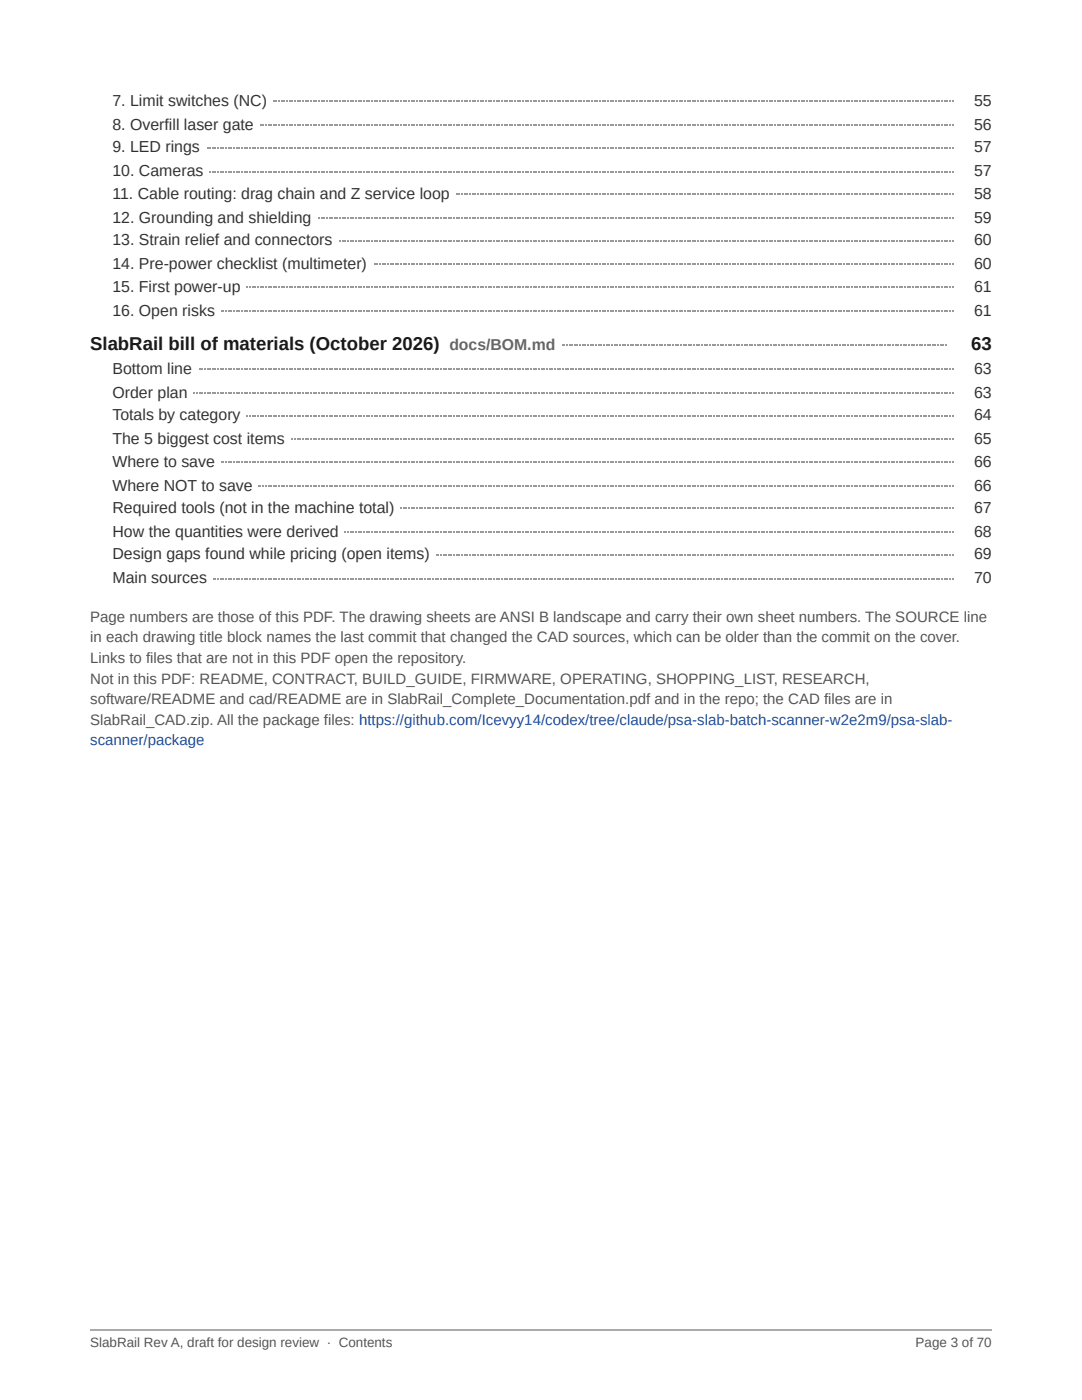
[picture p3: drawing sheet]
<svg xmlns="http://www.w3.org/2000/svg" width="216mm" height="279mm" viewBox="0 0 216 279" stroke-linecap="round" stroke-linejoin="round" font-family="sans-serif">
<defs><g id="words">
<g font-size="3.7" fill="#1a1a1a">
<text x="18" y="69.8">SlabRail bill of materials (October 2026)</text>
<text x="193.8" y="69.8">63</text>
</g>
<g font-size="3.2" fill="#333">
<text x="22.4" y="21.2">7. Limit switches (NC)</text>
<text x="194.4" y="21.2">55</text>
<text x="22.4" y="25.9">8. Overfill laser gate</text>
<text x="194.4" y="25.9">56</text>
<text x="22.4" y="30.4">9. LED rings</text>
<text x="22.4" y="35.2">10. Cameras</text>
<text x="194.4" y="30.4">57</text>
<text x="194.4" y="35.2">57</text>
<text x="22.4" y="39.7">11. Cable routing: drag chain and Z service loop</text>
<text x="194.4" y="39.7">58</text>
<text x="22.4" y="44.4">12. Grounding and shielding</text>
<text x="194.4" y="44.4">59</text>
<text x="22.4" y="48.9">13. Strain relief and connectors</text>
<text x="22.4" y="53.7">14. Pre-power checklist (multimeter)</text>
<text x="194.4" y="48.9">60</text>
<text x="194.4" y="53.7">60</text>
<text x="22.4" y="58.2">15. First power-up</text>
<text x="194.4" y="58.2">61</text>
<text x="22.4" y="63">16. Open risks</text>
<text x="194.4" y="63">61</text>
<text x="22.4" y="74.6">Bottom line</text>
<text x="194.4" y="74.6">63</text>
<text x="22.4" y="79.4">Order plan</text>
<text x="22.4" y="83.9">Totals by category</text>
<text x="194.4" y="79.4">63</text>
<text x="194.4" y="83.9">64</text>
<text x="22.4" y="88.6">The 5 biggest cost items</text>
<text x="194.4" y="88.6">65</text>
<text x="22.4" y="93.1">Where to save</text>
<text x="194.4" y="93.1">66</text>
<text x="22.4" y="97.9">Where NOT to save</text>
<text x="194.4" y="97.9">66</text>
<text x="22.4" y="102.4">Required tools (not in the machine total)</text>
<text x="22.4" y="107.2">How the quantities were derived</text>
<text x="194.4" y="102.4">67</text>
<text x="194.4" y="107.2">68</text>
<text x="22.4" y="111.7">Design gaps found while pricing (open items)</text>
<text x="194.4" y="111.7">69</text>
<text x="22.4" y="116.4">Main sources</text>
<text x="194.4" y="116.4">70</text>
</g>
<text font-size="3.1" fill="#666" x="89.7" y="69.8">docs/BOM.md</text>
<g font-size="3" fill="#555">
<text x="18" y="124.1">Page numbers are those of this PDF. The drawing sheets are ANSI B landscape and carry their own sheet numbers. The SOURCE line</text>
<text x="18" y="128.1">in each drawing title block names the last commit that changed the CAD sources, which can be older than the commit on the cover.</text>
<text x="18" y="132.3">Links to files that are not in this PDF open the repository.</text>
<text x="18" y="136.5">Not in this PDF: README, CONTRACT, BUILD_GUIDE, FIRMWARE, OPERATING, SHOPPING_LIST, RESEARCH,</text>
<text x="18" y="140.5">software/README and cad/README are in SlabRail_Complete_Documentation.pdf and in the repo; the CAD files are in</text>
<text x="18" y="144.7">SlabRail_CAD.zip. All the package files: https://github.com/Icevyy14/codex/tree/claude/psa-slab-batch-scanner-w2e2m9/psa-slab-</text>
</g>
<text font-size="3" fill="#1f4e9c" x="18" y="148.7">scanner/package</text>
<g font-size="2.7" fill="#555">
<text x="18" y="268.8">SlabRail Rev A, draft for design review · Contents</text>
<text x="182.7" y="268.8">Page 3 of 70</text>
</g>
</g></defs>
<g fill="#999">
<path d="M54.5 20.1h.3v.3h-.3z"/>
<path d="M55 20.1h.3v.3h-.3z"/>
<path d="M55.6 20.1h.2v.3h-.2z"/>
<path d="M56.1 20.1h.3v.3h-.3z"/>
<path d="M56.6 20.1h.3v.3h-.3z"/>
<path d="M57.1 20.1h.3v.3h-.3z"/>
<path d="M57.7 20.1h.2v.3h-.2z"/>
<path d="M58.2 20.1h.3v.3h-.3z"/>
<path d="M58.7 20.1h.3v.3h-.3z"/>
<path d="M59.3 20.1h.2v.3h-.2z"/>
<path d="M59.8 20.1h.3v.3h-.3z"/>
<path d="M60.3 20.1h.3v.3h-.3z"/>
<path d="M60.9 20.1h.2v.3h-.2z"/>
<path d="M61.4 20.1h.2v.3h-.2z"/>
<path d="M61.9 20.1h.3v.3h-.3z"/>
<path d="M62.4 20.1h.3v.3h-.3z"/>
<path d="M63 20.1h.2v.3h-.2z"/>
<path d="M63.5 20.1h.3v.3h-.3z"/>
<path d="M64 20.1h.3v.3h-.3z"/>
<path d="M64.6 20.1h.2v.3h-.2z"/>
<path d="M65.1 20.1h.3v.3h-.3z"/>
<path d="M65.6 20.1h.3v.3h-.3z"/>
<path d="M66.1 20.1h.3v.3h-.3z"/>
<path d="M66.7 20.1h.2v.3h-.2z"/>
<path d="M67.2 20.1h.3v.3h-.3z"/>
<path d="M67.7 20.1h.3v.3h-.3z"/>
<path d="M68.3 20.1h.2v.3h-.2z"/>
<path d="M68.8 20.1h.3v.3h-.3z"/>
<path d="M69.3 20.1h.3v.3h-.3z"/>
<path d="M69.8 20.1h.3v.3h-.3z"/>
<path d="M70.4 20.1h.2v.3h-.2z"/>
<path d="M70.9 20.1h.3v.3h-.3z"/>
<path d="M71.4 20.1h.3v.3h-.3z"/>
<path d="M72 20.1h.2v.3h-.2z"/>
<path d="M72.5 20.1h.3v.3h-.3z"/>
<path d="M73 20.1h.3v.3h-.3z"/>
<path d="M73.6 20.1h.2v.3h-.2z"/>
<path d="M74.1 20.1h.2v.3h-.2z"/>
<path d="M74.6 20.1h.3v.3h-.3z"/>
<path d="M75.1 20.1h.3v.3h-.3z"/>
<path d="M75.7 20.1h.2v.3h-.2z"/>
<path d="M76.2 20.1h.3v.3h-.3z"/>
<path d="M76.7 20.1h.3v.3h-.3z"/>
<path d="M77.3 20.1h.2v.3h-.2z"/>
<path d="M77.8 20.1h.3v.3h-.3z"/>
<path d="M78.3 20.1h.3v.3h-.3z"/>
<path d="M78.8 20.1h.3v.3h-.3z"/>
<path d="M79.4 20.1h.2v.3h-.2z"/>
<path d="M79.9 20.1h.3v.3h-.3z"/>
<path d="M80.4 20.1h.3v.3h-.3z"/>
<path d="M81 20.1h.2v.3h-.2z"/>
<path d="M81.5 20.1h.3v.3h-.3z"/>
<path d="M82 20.1h.3v.3h-.3z"/>
<path d="M82.5 20.1h.3v.3h-.3z"/>
<path d="M83.1 20.1h.2v.3h-.2z"/>
<path d="M83.6 20.1h.3v.3h-.3z"/>
<path d="M84.1 20.1h.3v.3h-.3z"/>
<path d="M84.7 20.1h.2v.3h-.2z"/>
<path d="M85.2 20.1h.3v.3h-.3z"/>
<path d="M85.7 20.1h.3v.3h-.3z"/>
<path d="M86.3 20.1h.2v.3h-.2z"/>
<path d="M86.8 20.1h.2v.3h-.2z"/>
<path d="M87.3 20.1h.3v.3h-.3z"/>
<path d="M87.8 20.1h.3v.3h-.3z"/>
<path d="M88.4 20.1h.2v.3h-.2z"/>
<path d="M88.9 20.1h.3v.3h-.3z"/>
<path d="M89.4 20.1h.3v.3h-.3z"/>
<path d="M90 20.1h.2v.3h-.2z"/>
<path d="M90.5 20.1h.3v.3h-.3z"/>
<path d="M91 20.1h.3v.3h-.3z"/>
<path d="M91.5 20.1h.3v.3h-.3z"/>
<path d="M92.1 20.1h.2v.3h-.2z"/>
<path d="M92.6 20.1h.3v.3h-.3z"/>
<path d="M93.1 20.1h.3v.3h-.3z"/>
<path d="M93.7 20.1h.2v.3h-.2z"/>
<path d="M94.2 20.1h.3v.3h-.3z"/>
<path d="M94.7 20.1h.3v.3h-.3z"/>
<path d="M95.2 20.1h.3v.3h-.3z"/>
<path d="M95.8 20.1h.2v.3h-.2z"/>
<path d="M96.3 20.1h.3v.3h-.3z"/>
<path d="M96.8 20.1h.3v.3h-.3z"/>
<path d="M97.4 20.1h.2v.3h-.2z"/>
<path d="M97.9 20.1h.3v.3h-.3z"/>
<path d="M98.4 20.1h.3v.3h-.3z"/>
<path d="M99 20.1h.2v.3h-.2z"/>
<path d="M99.5 20.1h.2v.3h-.2z"/>
<path d="M100 20.1h.3v.3h-.3z"/>
<path d="M100.5 20.1h.3v.3h-.3z"/>
<path d="M101.1 20.1h.2v.3h-.2z"/>
<path d="M101.6 20.1h.3v.3h-.3z"/>
<path d="M102.1 20.1h.3v.3h-.3z"/>
<path d="M102.7 20.1h.2v.3h-.2z"/>
<path d="M103.2 20.1h.3v.3h-.3z"/>
<path d="M103.7 20.1h.3v.3h-.3z"/>
<path d="M104.2 20.1h.3v.3h-.3z"/>
<path d="M104.8 20.1h.2v.3h-.2z"/>
<path d="M105.3 20.1h.3v.3h-.3z"/>
<path d="M105.8 20.1h.3v.3h-.3z"/>
<path d="M106.4 20.1h.2v.3h-.2z"/>
<path d="M106.9 20.1h.3v.3h-.3z"/>
<path d="M107.4 20.1h.3v.3h-.3z"/>
<path d="M107.9 20.1h.3v.3h-.3z"/>
<path d="M108.5 20.1h.2v.3h-.2z"/>
<path d="M109 20.1h.3v.3h-.3z"/>
<path d="M109.5 20.1h.3v.3h-.3z"/>
<path d="M110.1 20.1h.2v.3h-.2z"/>
<path d="M110.6 20.1h.3v.3h-.3z"/>
<path d="M111.1 20.1h.3v.3h-.3z"/>
<path d="M111.7 20.1h.2v.3h-.2z"/>
<path d="M112.2 20.1h.2v.3h-.2z"/>
<path d="M112.7 20.1h.3v.3h-.3z"/>
<path d="M113.2 20.1h.3v.3h-.3z"/>
<path d="M113.8 20.1h.2v.3h-.2z"/>
<path d="M114.3 20.1h.3v.3h-.3z"/>
<path d="M114.8 20.1h.3v.3h-.3z"/>
<path d="M115.4 20.1h.2v.3h-.2z"/>
<path d="M115.9 20.1h.3v.3h-.3z"/>
<path d="M116.4 20.1h.3v.3h-.3z"/>
<path d="M116.9 20.1h.3v.3h-.3z"/>
<path d="M117.5 20.1h.2v.3h-.2z"/>
<path d="M118 20.1h.3v.3h-.3z"/>
<path d="M118.5 20.1h.3v.3h-.3z"/>
<path d="M119.1 20.1h.2v.3h-.2z"/>
<path d="M119.6 20.1h.3v.3h-.3z"/>
<path d="M120.1 20.1h.3v.3h-.3z"/>
<path d="M120.6 20.1h.3v.3h-.3z"/>
<path d="M121.2 20.1h.2v.3h-.2z"/>
<path d="M121.7 20.1h.3v.3h-.3z"/>
<path d="M122.2 20.1h.3v.3h-.3z"/>
<path d="M122.8 20.1h.2v.3h-.2z"/>
<path d="M123.3 20.1h.3v.3h-.3z"/>
<path d="M123.8 20.1h.3v.3h-.3z"/>
<path d="M124.4 20.1h.2v.3h-.2z"/>
<path d="M124.9 20.1h.2v.3h-.2z"/>
<path d="M125.4 20.1h.3v.3h-.3z"/>
<path d="M125.9 20.1h.3v.3h-.3z"/>
<path d="M126.5 20.1h.2v.3h-.2z"/>
<path d="M127 20.1h.3v.3h-.3z"/>
<path d="M127.5 20.1h.3v.3h-.3z"/>
<path d="M128.1 20.1h.2v.3h-.2z"/>
<path d="M128.6 20.1h.3v.3h-.3z"/>
<path d="M129.1 20.1h.3v.3h-.3z"/>
<path d="M129.6 20.1h.3v.3h-.3z"/>
<path d="M130.2 20.1h.2v.3h-.2z"/>
<path d="M130.7 20.1h.3v.3h-.3z"/>
<path d="M131.2 20.1h.3v.3h-.3z"/>
<path d="M131.8 20.1h.2v.3h-.2z"/>
<path d="M132.3 20.1h.3v.3h-.3z"/>
<path d="M132.8 20.1h.3v.3h-.3z"/>
<path d="M133.3 20.1h.3v.3h-.3z"/>
<path d="M133.9 20.1h.2v.3h-.2z"/>
<path d="M134.4 20.1h.3v.3h-.3z"/>
<path d="M134.9 20.1h.3v.3h-.3z"/>
<path d="M135.5 20.1h.2v.3h-.2z"/>
<path d="M136 20.1h.3v.3h-.3z"/>
<path d="M136.5 20.1h.3v.3h-.3z"/>
<path d="M137.1 20.1h.2v.3h-.2z"/>
<path d="M137.6 20.1h.2v.3h-.2z"/>
<path d="M138.1 20.1h.3v.3h-.3z"/>
<path d="M138.6 20.1h.3v.3h-.3z"/>
<path d="M139.2 20.1h.2v.3h-.2z"/>
<path d="M139.7 20.1h.3v.3h-.3z"/>
<path d="M140.2 20.1h.3v.3h-.3z"/>
<path d="M140.8 20.1h.2v.3h-.2z"/>
<path d="M141.3 20.1h.3v.3h-.3z"/>
<path d="M141.8 20.1h.3v.3h-.3z"/>
<path d="M142.3 20.1h.3v.3h-.3z"/>
<path d="M142.9 20.1h.2v.3h-.2z"/>
<path d="M143.4 20.1h.3v.3h-.3z"/>
<path d="M143.9 20.1h.3v.3h-.3z"/>
<path d="M144.5 20.1h.2v.3h-.2z"/>
<path d="M145 20.1h.3v.3h-.3z"/>
<path d="M145.5 20.1h.3v.3h-.3z"/>
<path d="M146 20.1h.3v.3h-.3z"/>
<path d="M146.6 20.1h.2v.3h-.2z"/>
<path d="M147.1 20.1h.3v.3h-.3z"/>
<path d="M147.6 20.1h.3v.3h-.3z"/>
<path d="M148.2 20.1h.2v.3h-.2z"/>
<path d="M148.7 20.1h.3v.3h-.3z"/>
<path d="M149.2 20.1h.3v.3h-.3z"/>
<path d="M149.8 20.1h.2v.3h-.2z"/>
<path d="M150.3 20.1h.2v.3h-.2z"/>
<path d="M150.8 20.1h.3v.3h-.3z"/>
<path d="M151.3 20.1h.3v.3h-.3z"/>
<path d="M151.9 20.1h.2v.3h-.2z"/>
<path d="M152.4 20.1h.3v.3h-.3z"/>
<path d="M152.9 20.1h.3v.3h-.3z"/>
<path d="M153.5 20.1h.2v.3h-.2z"/>
<path d="M154 20.1h.3v.3h-.3z"/>
<path d="M154.5 20.1h.3v.3h-.3z"/>
<path d="M155 20.1h.3v.3h-.3z"/>
<path d="M155.6 20.1h.2v.3h-.2z"/>
<path d="M156.1 20.1h.3v.3h-.3z"/>
<path d="M156.6 20.1h.3v.3h-.3z"/>
<path d="M157.2 20.1h.2v.3h-.2z"/>
<path d="M157.7 20.1h.3v.3h-.3z"/>
<path d="M158.2 20.1h.3v.3h-.3z"/>
<path d="M158.7 20.1h.3v.3h-.3z"/>
<path d="M159.3 20.1h.2v.3h-.2z"/>
<path d="M159.8 20.1h.3v.3h-.3z"/>
<path d="M160.3 20.1h.3v.3h-.3z"/>
<path d="M160.9 20.1h.2v.3h-.2z"/>
<path d="M161.4 20.1h.3v.3h-.3z"/>
<path d="M161.9 20.1h.3v.3h-.3z"/>
<path d="M162.5 20.1h.2v.3h-.2z"/>
<path d="M163 20.1h.2v.3h-.2z"/>
<path d="M163.5 20.1h.3v.3h-.3z"/>
<path d="M164 20.1h.3v.3h-.3z"/>
<path d="M164.6 20.1h.2v.3h-.2z"/>
<path d="M165.1 20.1h.3v.3h-.3z"/>
<path d="M165.6 20.1h.3v.3h-.3z"/>
<path d="M166.2 20.1h.2v.3h-.2z"/>
<path d="M166.7 20.1h.3v.3h-.3z"/>
<path d="M167.2 20.1h.3v.3h-.3z"/>
<path d="M167.7 20.1h.3v.3h-.3z"/>
<path d="M168.3 20.1h.2v.3h-.2z"/>
<path d="M168.8 20.1h.3v.3h-.3z"/>
<path d="M169.3 20.1h.3v.3h-.3z"/>
<path d="M169.9 20.1h.2v.3h-.2z"/>
<path d="M170.4 20.1h.3v.3h-.3z"/>
<path d="M170.9 20.1h.3v.3h-.3z"/>
<path d="M171.4 20.1h.3v.3h-.3z"/>
<path d="M172 20.1h.2v.3h-.2z"/>
<path d="M172.5 20.1h.3v.3h-.3z"/>
<path d="M173 20.1h.3v.3h-.3z"/>
<path d="M173.6 20.1h.2v.3h-.2z"/>
<path d="M174.1 20.1h.3v.3h-.3z"/>
<path d="M174.6 20.1h.3v.3h-.3z"/>
<path d="M175.2 20.1h.2v.3h-.2z"/>
<path d="M175.7 20.1h.2v.3h-.2z"/>
<path d="M176.2 20.1h.3v.3h-.3z"/>
<path d="M176.7 20.1h.3v.3h-.3z"/>
<path d="M177.3 20.1h.2v.3h-.2z"/>
<path d="M177.8 20.1h.3v.3h-.3z"/>
<path d="M178.3 20.1h.3v.3h-.3z"/>
<path d="M178.9 20.1h.2v.3h-.2z"/>
<path d="M179.4 20.1h.3v.3h-.3z"/>
<path d="M179.9 20.1h.3v.3h-.3z"/>
<path d="M180.4 20.1h.3v.3h-.3z"/>
<path d="M181 20.1h.2v.3h-.2z"/>
<path d="M181.5 20.1h.3v.3h-.3z"/>
<path d="M182 20.1h.3v.3h-.3z"/>
<path d="M182.6 20.1h.2v.3h-.2z"/>
<path d="M183.1 20.1h.3v.3h-.3z"/>
<path d="M183.6 20.1h.3v.3h-.3z"/>
<path d="M184.1 20.1h.3v.3h-.3z"/>
<path d="M184.7 20.1h.2v.3h-.2z"/>
<path d="M185.2 20.1h.3v.3h-.3z"/>
<path d="M185.7 20.1h.3v.3h-.3z"/>
<path d="M186.3 20.1h.2v.3h-.2z"/>
<path d="M186.8 20.1h.3v.3h-.3z"/>
<path d="M187.3 20.1h.3v.3h-.3z"/>
<path d="M187.9 20.1h.2v.3h-.2z"/>
<path d="M188.4 20.1h.2v.3h-.2z"/>
<path d="M188.9 20.1h.3v.3h-.3z"/>
<path d="M189.4 20.1h.3v.3h-.3z"/>
<path d="M190 20.1h.2v.3h-.2z"/>
<path d="M51.9 24.9h.2v.2h-.2z"/>
<path d="M52.4 24.9h.3v.2h-.3z"/>
<path d="M52.9 24.9h.3v.2h-.3z"/>
<path d="M53.4 24.9h.3v.2h-.3z"/>
<path d="M54 24.9h.2v.2h-.2z"/>
<path d="M54.5 24.9h.3v.2h-.3z"/>
<path d="M55 24.9h.3v.2h-.3z"/>
<path d="M55.6 24.9h.2v.2h-.2z"/>
<path d="M56.1 24.9h.3v.2h-.3z"/>
<path d="M56.6 24.9h.3v.2h-.3z"/>
<path d="M57.1 24.9h.3v.2h-.3z"/>
<path d="M57.7 24.9h.2v.2h-.2z"/>
<path d="M58.2 24.9h.3v.2h-.3z"/>
<path d="M58.7 24.9h.3v.2h-.3z"/>
<path d="M59.3 24.9h.2v.2h-.2z"/>
<path d="M59.8 24.9h.3v.2h-.3z"/>
<path d="M60.3 24.9h.3v.2h-.3z"/>
<path d="M60.9 24.9h.2v.2h-.2z"/>
<path d="M61.4 24.9h.2v.2h-.2z"/>
<path d="M61.9 24.9h.3v.2h-.3z"/>
<path d="M62.4 24.9h.3v.2h-.3z"/>
<path d="M63 24.9h.2v.2h-.2z"/>
<path d="M63.5 24.9h.3v.2h-.3z"/>
<path d="M64 24.9h.3v.2h-.3z"/>
<path d="M64.6 24.9h.2v.2h-.2z"/>
<path d="M65.1 24.9h.3v.2h-.3z"/>
<path d="M65.6 24.9h.3v.2h-.3z"/>
<path d="M66.1 24.9h.3v.2h-.3z"/>
<path d="M66.7 24.9h.2v.2h-.2z"/>
<path d="M67.2 24.9h.3v.2h-.3z"/>
<path d="M67.7 24.9h.3v.2h-.3z"/>
<path d="M68.3 24.9h.2v.2h-.2z"/>
<path d="M68.8 24.9h.3v.2h-.3z"/>
<path d="M69.3 24.9h.3v.2h-.3z"/>
<path d="M69.8 24.9h.3v.2h-.3z"/>
<path d="M70.4 24.9h.2v.2h-.2z"/>
<path d="M70.9 24.9h.3v.2h-.3z"/>
<path d="M71.4 24.9h.3v.2h-.3z"/>
<path d="M72 24.9h.2v.2h-.2z"/>
<path d="M72.5 24.9h.3v.2h-.3z"/>
<path d="M73 24.9h.3v.2h-.3z"/>
<path d="M73.6 24.9h.2v.2h-.2z"/>
<path d="M74.1 24.9h.2v.2h-.2z"/>
<path d="M74.6 24.9h.3v.2h-.3z"/>
<path d="M75.1 24.9h.3v.2h-.3z"/>
<path d="M75.7 24.9h.2v.2h-.2z"/>
<path d="M76.2 24.9h.3v.2h-.3z"/>
<path d="M76.7 24.9h.3v.2h-.3z"/>
<path d="M77.3 24.9h.2v.2h-.2z"/>
<path d="M77.8 24.9h.3v.2h-.3z"/>
<path d="M78.3 24.9h.3v.2h-.3z"/>
<path d="M78.8 24.9h.3v.2h-.3z"/>
<path d="M79.4 24.9h.2v.2h-.2z"/>
<path d="M79.9 24.9h.3v.2h-.3z"/>
<path d="M80.4 24.9h.3v.2h-.3z"/>
<path d="M81 24.9h.2v.2h-.2z"/>
<path d="M81.5 24.9h.3v.2h-.3z"/>
<path d="M82 24.9h.3v.2h-.3z"/>
<path d="M82.5 24.9h.3v.2h-.3z"/>
<path d="M83.1 24.9h.2v.2h-.2z"/>
<path d="M83.6 24.9h.3v.2h-.3z"/>
<path d="M84.1 24.9h.3v.2h-.3z"/>
<path d="M84.7 24.9h.2v.2h-.2z"/>
<path d="M85.2 24.9h.3v.2h-.3z"/>
<path d="M85.7 24.9h.3v.2h-.3z"/>
<path d="M86.3 24.9h.2v.2h-.2z"/>
<path d="M86.8 24.9h.2v.2h-.2z"/>
<path d="M87.3 24.9h.3v.2h-.3z"/>
<path d="M87.8 24.9h.3v.2h-.3z"/>
<path d="M88.4 24.9h.2v.2h-.2z"/>
<path d="M88.9 24.9h.3v.2h-.3z"/>
<path d="M89.4 24.9h.3v.2h-.3z"/>
<path d="M90 24.9h.2v.2h-.2z"/>
<path d="M90.5 24.9h.3v.2h-.3z"/>
<path d="M91 24.9h.3v.2h-.3z"/>
<path d="M91.5 24.9h.3v.2h-.3z"/>
<path d="M92.1 24.9h.2v.2h-.2z"/>
<path d="M92.6 24.9h.3v.2h-.3z"/>
<path d="M93.1 24.9h.3v.2h-.3z"/>
<path d="M93.7 24.9h.2v.2h-.2z"/>
<path d="M94.2 24.9h.3v.2h-.3z"/>
<path d="M94.7 24.9h.3v.2h-.3z"/>
<path d="M95.2 24.9h.3v.2h-.3z"/>
<path d="M95.8 24.9h.2v.2h-.2z"/>
<path d="M96.3 24.9h.3v.2h-.3z"/>
<path d="M96.8 24.9h.3v.2h-.3z"/>
<path d="M97.4 24.9h.2v.2h-.2z"/>
<path d="M97.9 24.9h.3v.2h-.3z"/>
<path d="M98.4 24.9h.3v.2h-.3z"/>
<path d="M99 24.9h.2v.2h-.2z"/>
<path d="M99.5 24.9h.2v.2h-.2z"/>
<path d="M100 24.9h.3v.2h-.3z"/>
<path d="M100.5 24.9h.3v.2h-.3z"/>
<path d="M101.1 24.9h.2v.2h-.2z"/>
<path d="M101.6 24.9h.3v.2h-.3z"/>
<path d="M102.1 24.9h.3v.2h-.3z"/>
<path d="M102.7 24.9h.2v.2h-.2z"/>
<path d="M103.2 24.9h.3v.2h-.3z"/>
<path d="M103.7 24.9h.3v.2h-.3z"/>
<path d="M104.2 24.9h.3v.2h-.3z"/>
<path d="M104.8 24.9h.2v.2h-.2z"/>
<path d="M105.3 24.9h.3v.2h-.3z"/>
<path d="M105.8 24.9h.3v.2h-.3z"/>
<path d="M106.4 24.9h.2v.2h-.2z"/>
<path d="M106.9 24.9h.3v.2h-.3z"/>
<path d="M107.4 24.9h.3v.2h-.3z"/>
<path d="M107.9 24.9h.3v.2h-.3z"/>
<path d="M108.5 24.9h.2v.2h-.2z"/>
<path d="M109 24.9h.3v.2h-.3z"/>
<path d="M109.5 24.9h.3v.2h-.3z"/>
<path d="M110.1 24.9h.2v.2h-.2z"/>
<path d="M110.6 24.9h.3v.2h-.3z"/>
<path d="M111.1 24.9h.3v.2h-.3z"/>
<path d="M111.7 24.9h.2v.2h-.2z"/>
<path d="M112.2 24.9h.2v.2h-.2z"/>
<path d="M112.7 24.9h.3v.2h-.3z"/>
<path d="M113.2 24.9h.3v.2h-.3z"/>
<path d="M113.8 24.9h.2v.2h-.2z"/>
<path d="M114.3 24.9h.3v.2h-.3z"/>
<path d="M114.8 24.9h.3v.2h-.3z"/>
<path d="M115.4 24.9h.2v.2h-.2z"/>
<path d="M115.9 24.9h.3v.2h-.3z"/>
<path d="M116.4 24.9h.3v.2h-.3z"/>
<path d="M116.9 24.9h.3v.2h-.3z"/>
<path d="M117.5 24.9h.2v.2h-.2z"/>
<path d="M118 24.9h.3v.2h-.3z"/>
<path d="M118.5 24.9h.3v.2h-.3z"/>
<path d="M119.1 24.9h.2v.2h-.2z"/>
<path d="M119.6 24.9h.3v.2h-.3z"/>
<path d="M120.1 24.9h.3v.2h-.3z"/>
<path d="M120.6 24.9h.3v.2h-.3z"/>
<path d="M121.2 24.9h.2v.2h-.2z"/>
<path d="M121.7 24.9h.3v.2h-.3z"/>
<path d="M122.2 24.9h.3v.2h-.3z"/>
<path d="M122.8 24.9h.2v.2h-.2z"/>
<path d="M123.3 24.9h.3v.2h-.3z"/>
<path d="M123.8 24.9h.3v.2h-.3z"/>
<path d="M124.4 24.9h.2v.2h-.2z"/>
<path d="M124.9 24.9h.2v.2h-.2z"/>
<path d="M125.4 24.9h.3v.2h-.3z"/>
<path d="M125.9 24.9h.3v.2h-.3z"/>
<path d="M126.5 24.9h.2v.2h-.2z"/>
<path d="M127 24.9h.3v.2h-.3z"/>
<path d="M127.5 24.9h.3v.2h-.3z"/>
<path d="M128.1 24.9h.2v.2h-.2z"/>
<path d="M128.6 24.9h.3v.2h-.3z"/>
<path d="M129.1 24.9h.3v.2h-.3z"/>
<path d="M129.6 24.9h.3v.2h-.3z"/>
<path d="M130.2 24.9h.2v.2h-.2z"/>
<path d="M130.7 24.9h.3v.2h-.3z"/>
<path d="M131.2 24.9h.3v.2h-.3z"/>
<path d="M131.8 24.9h.2v.2h-.2z"/>
<path d="M132.3 24.9h.3v.2h-.3z"/>
<path d="M132.8 24.9h.3v.2h-.3z"/>
<path d="M133.3 24.9h.3v.2h-.3z"/>
<path d="M133.9 24.9h.2v.2h-.2z"/>
<path d="M134.4 24.9h.3v.2h-.3z"/>
<path d="M134.9 24.9h.3v.2h-.3z"/>
<path d="M135.5 24.9h.2v.2h-.2z"/>
<path d="M136 24.9h.3v.2h-.3z"/>
<path d="M136.5 24.9h.3v.2h-.3z"/>
<path d="M137.1 24.9h.2v.2h-.2z"/>
<path d="M137.6 24.9h.2v.2h-.2z"/>
<path d="M138.1 24.9h.3v.2h-.3z"/>
<path d="M138.6 24.9h.3v.2h-.3z"/>
<path d="M139.2 24.9h.2v.2h-.2z"/>
<path d="M139.7 24.9h.3v.2h-.3z"/>
<path d="M140.2 24.9h.3v.2h-.3z"/>
<path d="M140.8 24.9h.2v.2h-.2z"/>
<path d="M141.3 24.9h.3v.2h-.3z"/>
<path d="M141.8 24.9h.3v.2h-.3z"/>
<path d="M142.3 24.9h.3v.2h-.3z"/>
<path d="M142.9 24.9h.2v.2h-.2z"/>
<path d="M143.4 24.9h.3v.2h-.3z"/>
<path d="M143.9 24.9h.3v.2h-.3z"/>
<path d="M144.5 24.9h.2v.2h-.2z"/>
<path d="M145 24.9h.3v.2h-.3z"/>
<path d="M145.5 24.9h.3v.2h-.3z"/>
<path d="M146 24.9h.3v.2h-.3z"/>
<path d="M146.6 24.9h.2v.2h-.2z"/>
<path d="M147.1 24.9h.3v.2h-.3z"/>
<path d="M147.6 24.9h.3v.2h-.3z"/>
<path d="M148.2 24.9h.2v.2h-.2z"/>
<path d="M148.7 24.9h.3v.2h-.3z"/>
<path d="M149.2 24.9h.3v.2h-.3z"/>
<path d="M149.8 24.9h.2v.2h-.2z"/>
<path d="M150.3 24.9h.2v.2h-.2z"/>
<path d="M150.8 24.9h.3v.2h-.3z"/>
<path d="M151.3 24.9h.3v.2h-.3z"/>
<path d="M151.9 24.9h.2v.2h-.2z"/>
<path d="M152.4 24.9h.3v.2h-.3z"/>
<path d="M152.9 24.9h.3v.2h-.3z"/>
<path d="M153.5 24.9h.2v.2h-.2z"/>
<path d="M154 24.9h.3v.2h-.3z"/>
<path d="M154.5 24.9h.3v.2h-.3z"/>
<path d="M155 24.9h.3v.2h-.3z"/>
<path d="M155.6 24.9h.2v.2h-.2z"/>
<path d="M156.1 24.9h.3v.2h-.3z"/>
<path d="M156.6 24.9h.3v.2h-.3z"/>
<path d="M157.2 24.9h.2v.2h-.2z"/>
<path d="M157.7 24.9h.3v.2h-.3z"/>
<path d="M158.2 24.9h.3v.2h-.3z"/>
<path d="M158.7 24.9h.3v.2h-.3z"/>
<path d="M159.3 24.9h.2v.2h-.2z"/>
<path d="M159.8 24.9h.3v.2h-.3z"/>
<path d="M160.3 24.9h.3v.2h-.3z"/>
<path d="M160.9 24.9h.2v.2h-.2z"/>
<path d="M161.4 24.9h.3v.2h-.3z"/>
<path d="M161.9 24.9h.3v.2h-.3z"/>
<path d="M162.5 24.9h.2v.2h-.2z"/>
<path d="M163 24.9h.2v.2h-.2z"/>
<path d="M163.5 24.9h.3v.2h-.3z"/>
<path d="M164 24.9h.3v.2h-.3z"/>
<path d="M164.6 24.9h.2v.2h-.2z"/>
<path d="M165.1 24.9h.3v.2h-.3z"/>
<path d="M165.6 24.9h.3v.2h-.3z"/>
<path d="M166.2 24.9h.2v.2h-.2z"/>
<path d="M166.7 24.9h.3v.2h-.3z"/>
<path d="M167.2 24.9h.3v.2h-.3z"/>
<path d="M167.7 24.9h.3v.2h-.3z"/>
<path d="M168.3 24.9h.2v.2h-.2z"/>
<path d="M168.8 24.9h.3v.2h-.3z"/>
<path d="M169.3 24.9h.3v.2h-.3z"/>
<path d="M169.9 24.9h.2v.2h-.2z"/>
<path d="M170.4 24.9h.3v.2h-.3z"/>
<path d="M170.9 24.9h.3v.2h-.3z"/>
<path d="M171.4 24.9h.3v.2h-.3z"/>
<path d="M172 24.9h.2v.2h-.2z"/>
<path d="M172.5 24.9h.3v.2h-.3z"/>
<path d="M173 24.9h.3v.2h-.3z"/>
<path d="M173.6 24.9h.2v.2h-.2z"/>
<path d="M174.1 24.9h.3v.2h-.3z"/>
<path d="M174.6 24.9h.3v.2h-.3z"/>
<path d="M175.2 24.9h.2v.2h-.2z"/>
<path d="M175.7 24.9h.2v.2h-.2z"/>
<path d="M176.2 24.9h.3v.2h-.3z"/>
<path d="M176.7 24.9h.3v.2h-.3z"/>
<path d="M177.3 24.9h.2v.2h-.2z"/>
<path d="M177.8 24.9h.3v.2h-.3z"/>
<path d="M178.3 24.9h.3v.2h-.3z"/>
<path d="M178.9 24.9h.2v.2h-.2z"/>
<path d="M179.4 24.9h.3v.2h-.3z"/>
<path d="M179.9 24.9h.3v.2h-.3z"/>
<path d="M180.4 24.9h.3v.2h-.3z"/>
<path d="M181 24.9h.2v.2h-.2z"/>
<path d="M181.5 24.9h.3v.2h-.3z"/>
<path d="M182 24.9h.3v.2h-.3z"/>
<path d="M182.6 24.9h.2v.2h-.2z"/>
<path d="M183.1 24.9h.3v.2h-.3z"/>
<path d="M183.6 24.9h.3v.2h-.3z"/>
<path d="M184.1 24.9h.3v.2h-.3z"/>
<path d="M184.7 24.9h.2v.2h-.2z"/>
<path d="M185.2 24.9h.3v.2h-.3z"/>
<path d="M185.7 24.9h.3v.2h-.3z"/>
<path d="M186.3 24.9h.2v.2h-.2z"/>
<path d="M186.8 24.9h.3v.2h-.3z"/>
<path d="M187.3 24.9h.3v.2h-.3z"/>
<path d="M187.9 24.9h.2v.2h-.2z"/>
<path d="M188.4 24.9h.2v.2h-.2z"/>
<path d="M188.9 24.9h.3v.2h-.3z"/>
<path d="M189.4 24.9h.3v.2h-.3z"/>
<path d="M190 24.9h.2v.2h-.2z"/>
<path d="M41.3 29.4h.2v.2h-.2z"/>
<path d="M41.8 29.4h.3v.2h-.3z"/>
<path d="M42.3 29.4h.3v.2h-.3z"/>
<path d="M42.9 29.4h.2v.2h-.2z"/>
<path d="M43.4 29.4h.3v.2h-.3z"/>
<path d="M43.9 29.4h.3v.2h-.3z"/>
<path d="M44.4 29.4h.3v.2h-.3z"/>
<path d="M45 29.4h.2v.2h-.2z"/>
<path d="M45.5 29.4h.3v.2h-.3z"/>
<path d="M46 29.4h.3v.2h-.3z"/>
<path d="M46.6 29.4h.2v.2h-.2z"/>
<path d="M47.1 29.4h.3v.2h-.3z"/>
<path d="M47.6 29.4h.3v.2h-.3z"/>
<path d="M48.2 29.4h.2v.2h-.2z"/>
<path d="M48.7 29.4h.2v.2h-.2z"/>
<path d="M49.2 29.4h.3v.2h-.3z"/>
<path d="M49.7 29.4h.3v.2h-.3z"/>
<path d="M50.3 29.4h.2v.2h-.2z"/>
<path d="M50.8 29.4h.3v.2h-.3z"/>
<path d="M51.3 29.4h.3v.2h-.3z"/>
<path d="M51.9 29.4h.2v.2h-.2z"/>
<path d="M52.4 29.4h.3v.2h-.3z"/>
<path d="M52.9 29.4h.3v.2h-.3z"/>
<path d="M53.4 29.4h.3v.2h-.3z"/>
<path d="M54 29.4h.2v.2h-.2z"/>
<path d="M54.5 29.4h.3v.2h-.3z"/>
<path d="M55 29.4h.3v.2h-.3z"/>
<path d="M55.6 29.4h.2v.2h-.2z"/>
<path d="M56.1 29.4h.3v.2h-.3z"/>
<path d="M56.6 29.4h.3v.2h-.3z"/>
<path d="M57.1 29.4h.3v.2h-.3z"/>
<path d="M57.7 29.4h.2v.2h-.2z"/>
<path d="M58.2 29.4h.3v.2h-.3z"/>
<path d="M58.7 29.4h.3v.2h-.3z"/>
<path d="M59.3 29.4h.2v.2h-.2z"/>
<path d="M59.8 29.4h.3v.2h-.3z"/>
<path d="M60.3 29.4h.3v.2h-.3z"/>
<path d="M60.9 29.4h.2v.2h-.2z"/>
<path d="M61.4 29.4h.2v.2h-.2z"/>
<path d="M61.9 29.4h.3v.2h-.3z"/>
<path d="M62.4 29.4h.3v.2h-.3z"/>
<path d="M63 29.4h.2v.2h-.2z"/>
<path d="M63.5 29.4h.3v.2h-.3z"/>
<path d="M64 29.4h.3v.2h-.3z"/>
<path d="M64.6 29.4h.2v.2h-.2z"/>
<path d="M65.1 29.4h.3v.2h-.3z"/>
<path d="M65.6 29.4h.3v.2h-.3z"/>
<path d="M66.1 29.4h.3v.2h-.3z"/>
<path d="M66.7 29.4h.2v.2h-.2z"/>
<path d="M67.2 29.4h.3v.2h-.3z"/>
<path d="M67.7 29.4h.3v.2h-.3z"/>
<path d="M68.3 29.4h.2v.2h-.2z"/>
<path d="M68.8 29.4h.3v.2h-.3z"/>
<path d="M69.3 29.4h.3v.2h-.3z"/>
<path d="M69.8 29.4h.3v.2h-.3z"/>
<path d="M70.4 29.4h.2v.2h-.2z"/>
<path d="M70.9 29.4h.3v.2h-.3z"/>
<path d="M71.4 29.4h.3v.2h-.3z"/>
<path d="M72 29.4h.2v.2h-.2z"/>
<path d="M72.5 29.4h.3v.2h-.3z"/>
<path d="M73 29.4h.3v.2h-.3z"/>
<path d="M73.6 29.4h.2v.2h-.2z"/>
<path d="M74.1 29.4h.2v.2h-.2z"/>
<path d="M74.6 29.4h.3v.2h-.3z"/>
<path d="M75.1 29.4h.3v.2h-.3z"/>
<path d="M75.7 29.4h.2v.2h-.2z"/>
<path d="M76.2 29.4h.3v.2h-.3z"/>
<path d="M76.7 29.4h.3v.2h-.3z"/>
<path d="M77.3 29.4h.2v.2h-.2z"/>
<path d="M77.8 29.4h.3v.2h-.3z"/>
<path d="M78.3 29.4h.3v.2h-.3z"/>
<path d="M78.8 29.4h.3v.2h-.3z"/>
<path d="M79.4 29.4h.2v.2h-.2z"/>
<path d="M79.9 29.4h.3v.2h-.3z"/>
<path d="M80.4 29.4h.3v.2h-.3z"/>
<path d="M81 29.4h.2v.2h-.2z"/>
<path d="M81.5 29.4h.3v.2h-.3z"/>
<path d="M82 29.4h.3v.2h-.3z"/>
<path d="M82.5 29.4h.3v.2h-.3z"/>
<path d="M83.1 29.4h.2v.2h-.2z"/>
<path d="M83.6 29.4h.3v.2h-.3z"/>
<path d="M84.1 29.4h.3v.2h-.3z"/>
<path d="M84.7 29.4h.2v.2h-.2z"/>
<path d="M85.2 29.4h.3v.2h-.3z"/>
<path d="M85.7 29.4h.3v.2h-.3z"/>
<path d="M86.3 29.4h.2v.2h-.2z"/>
<path d="M86.8 29.4h.2v.2h-.2z"/>
<path d="M87.3 29.4h.3v.2h-.3z"/>
<path d="M87.8 29.4h.3v.2h-.3z"/>
<path d="M88.4 29.4h.2v.2h-.2z"/>
<path d="M88.9 29.4h.3v.2h-.3z"/>
<path d="M89.4 29.4h.3v.2h-.3z"/>
<path d="M90 29.4h.2v.2h-.2z"/>
<path d="M90.5 29.4h.3v.2h-.3z"/>
<path d="M91 29.4h.3v.2h-.3z"/>
<path d="M91.5 29.4h.3v.2h-.3z"/>
<path d="M92.1 29.4h.2v.2h-.2z"/>
<path d="M92.6 29.4h.3v.2h-.3z"/>
<path d="M93.1 29.4h.3v.2h-.3z"/>
<path d="M93.7 29.4h.2v.2h-.2z"/>
<path d="M94.2 29.4h.3v.2h-.3z"/>
<path d="M94.7 29.4h.3v.2h-.3z"/>
<path d="M95.2 29.4h.3v.2h-.3z"/>
<path d="M95.8 29.4h.2v.2h-.2z"/>
<path d="M96.3 29.4h.3v.2h-.3z"/>
<path d="M96.8 29.4h.3v.2h-.3z"/>
<path d="M97.4 29.4h.2v.2h-.2z"/>
<path d="M97.9 29.4h.3v.2h-.3z"/>
<path d="M98.4 29.4h.3v.2h-.3z"/>
<path d="M99 29.4h.2v.2h-.2z"/>
<path d="M99.5 29.4h.2v.2h-.2z"/>
<path d="M100 29.4h.3v.2h-.3z"/>
<path d="M100.5 29.4h.3v.2h-.3z"/>
<path d="M101.1 29.4h.2v.2h-.2z"/>
<path d="M101.6 29.4h.3v.2h-.3z"/>
<path d="M102.1 29.4h.3v.2h-.3z"/>
<path d="M102.7 29.4h.2v.2h-.2z"/>
<path d="M103.2 29.4h.3v.2h-.3z"/>
<path d="M103.7 29.4h.3v.2h-.3z"/>
<path d="M104.2 29.4h.3v.2h-.3z"/>
<path d="M104.8 29.4h.2v.2h-.2z"/>
<path d="M105.3 29.4h.3v.2h-.3z"/>
<path d="M105.8 29.4h.3v.2h-.3z"/>
<path d="M106.4 29.4h.2v.2h-.2z"/>
<path d="M106.9 29.4h.3v.2h-.3z"/>
<path d="M107.4 29.4h.3v.2h-.3z"/>
<path d="M107.9 29.4h.3v.2h-.3z"/>
<path d="M108.5 29.4h.2v.2h-.2z"/>
<path d="M109 29.4h.3v.2h-.3z"/>
<path d="M109.5 29.4h.3v.2h-.3z"/>
<path d="M110.1 29.4h.2v.2h-.2z"/>
<path d="M110.6 29.4h.3v.2h-.3z"/>
<path d="M111.1 29.4h.3v.2h-.3z"/>
<path d="M111.7 29.4h.2v.2h-.2z"/>
<path d="M112.2 29.4h.2v.2h-.2z"/>
<path d="M112.7 29.4h.3v.2h-.3z"/>
<path d="M113.2 29.4h.3v.2h-.3z"/>
<path d="M113.8 29.4h.2v.2h-.2z"/>
<path d="M114.3 29.4h.3v.2h-.3z"/>
<path d="M114.8 29.4h.3v.2h-.3z"/>
<path d="M115.4 29.4h.2v.2h-.2z"/>
<path d="M115.9 29.4h.3v.2h-.3z"/>
<path d="M116.4 29.4h.3v.2h-.3z"/>
<path d="M116.9 29.4h.3v.2h-.3z"/>
<path d="M117.5 29.4h.2v.2h-.2z"/>
<path d="M118 29.4h.3v.2h-.3z"/>
<path d="M118.5 29.4h.3v.2h-.3z"/>
<path d="M119.1 29.4h.2v.2h-.2z"/>
<path d="M119.6 29.4h.3v.2h-.3z"/>
<path d="M120.1 29.4h.3v.2h-.3z"/>
<path d="M120.6 29.4h.3v.2h-.3z"/>
<path d="M121.2 29.4h.2v.2h-.2z"/>
<path d="M121.7 29.4h.3v.2h-.3z"/>
<path d="M122.2 29.4h.3v.2h-.3z"/>
<path d="M122.8 29.4h.2v.2h-.2z"/>
<path d="M123.3 29.4h.3v.2h-.3z"/>
<path d="M123.8 29.4h.3v.2h-.3z"/>
<path d="M124.4 29.4h.2v.2h-.2z"/>
<path d="M124.9 29.4h.2v.2h-.2z"/>
<path d="M125.4 29.4h.3v.2h-.3z"/>
<path d="M125.9 29.4h.3v.2h-.3z"/>
<path d="M126.5 29.4h.2v.2h-.2z"/>
<path d="M127 29.4h.3v.2h-.3z"/>
<path d="M127.5 29.4h.3v.2h-.3z"/>
<path d="M128.1 29.4h.2v.2h-.2z"/>
<path d="M128.6 29.4h.3v.2h-.3z"/>
<path d="M129.1 29.4h.3v.2h-.3z"/>
<path d="M129.6 29.4h.3v.2h-.3z"/>
<path d="M130.2 29.4h.2v.2h-.2z"/>
<path d="M130.7 29.4h.3v.2h-.3z"/>
<path d="M131.2 29.4h.3v.2h-.3z"/>
<path d="M131.8 29.4h.2v.2h-.2z"/>
<path d="M132.3 29.4h.3v.2h-.3z"/>
<path d="M132.8 29.4h.3v.2h-.3z"/>
<path d="M133.3 29.4h.3v.2h-.3z"/>
<path d="M133.9 29.4h.2v.2h-.2z"/>
<path d="M134.4 29.4h.3v.2h-.3z"/>
<path d="M134.9 29.4h.3v.2h-.3z"/>
<path d="M135.5 29.4h.2v.2h-.2z"/>
<path d="M136 29.4h.3v.2h-.3z"/>
<path d="M136.5 29.4h.3v.2h-.3z"/>
<path d="M137.1 29.4h.2v.2h-.2z"/>
<path d="M137.6 29.4h.2v.2h-.2z"/>
<path d="M138.1 29.4h.3v.2h-.3z"/>
<path d="M138.6 29.4h.3v.2h-.3z"/>
<path d="M139.2 29.4h.2v.2h-.2z"/>
<path d="M139.7 29.4h.3v.2h-.3z"/>
<path d="M140.2 29.4h.3v.2h-.3z"/>
<path d="M140.8 29.4h.2v.2h-.2z"/>
<path d="M141.3 29.4h.3v.2h-.3z"/>
<path d="M141.8 29.4h.3v.2h-.3z"/>
<path d="M142.3 29.4h.3v.2h-.3z"/>
<path d="M142.9 29.4h.2v.2h-.2z"/>
<path d="M143.4 29.4h.3v.2h-.3z"/>
<path d="M143.9 29.4h.3v.2h-.3z"/>
<path d="M144.5 29.4h.2v.2h-.2z"/>
<path d="M145 29.4h.3v.2h-.3z"/>
<path d="M145.5 29.4h.3v.2h-.3z"/>
<path d="M146 29.4h.3v.2h-.3z"/>
<path d="M146.6 29.4h.2v.2h-.2z"/>
<path d="M147.1 29.4h.3v.2h-.3z"/>
<path d="M147.6 29.4h.3v.2h-.3z"/>
<path d="M148.2 29.4h.2v.2h-.2z"/>
<path d="M148.7 29.4h.3v.2h-.3z"/>
<path d="M149.2 29.4h.3v.2h-.3z"/>
<path d="M149.8 29.4h.2v.2h-.2z"/>
<path d="M150.3 29.4h.2v.2h-.2z"/>
<path d="M150.8 29.4h.3v.2h-.3z"/>
<path d="M151.3 29.4h.3v.2h-.3z"/>
<path d="M151.9 29.4h.2v.2h-.2z"/>
<path d="M152.4 29.4h.3v.2h-.3z"/>
<path d="M152.9 29.4h.3v.2h-.3z"/>
<path d="M153.5 29.4h.2v.2h-.2z"/>
<path d="M154 29.4h.3v.2h-.3z"/>
<path d="M154.5 29.4h.3v.2h-.3z"/>
<path d="M155 29.4h.3v.2h-.3z"/>
<path d="M155.6 29.4h.2v.2h-.2z"/>
<path d="M156.1 29.4h.3v.2h-.3z"/>
<path d="M156.6 29.4h.3v.2h-.3z"/>
<path d="M157.2 29.4h.2v.2h-.2z"/>
<path d="M157.7 29.4h.3v.2h-.3z"/>
<path d="M158.2 29.4h.3v.2h-.3z"/>
<path d="M158.7 29.4h.3v.2h-.3z"/>
<path d="M159.3 29.4h.2v.2h-.2z"/>
<path d="M159.8 29.4h.3v.2h-.3z"/>
<path d="M160.3 29.4h.3v.2h-.3z"/>
<path d="M160.9 29.4h.2v.2h-.2z"/>
<path d="M161.4 29.4h.3v.2h-.3z"/>
<path d="M161.9 29.4h.3v.2h-.3z"/>
<path d="M162.5 29.4h.2v.2h-.2z"/>
<path d="M163 29.4h.2v.2h-.2z"/>
<path d="M163.5 29.4h.3v.2h-.3z"/>
<path d="M164 29.4h.3v.2h-.3z"/>
<path d="M164.6 29.4h.2v.2h-.2z"/>
<path d="M165.1 29.4h.3v.2h-.3z"/>
<path d="M165.6 29.4h.3v.2h-.3z"/>
<path d="M166.2 29.4h.2v.2h-.2z"/>
<path d="M166.7 29.4h.3v.2h-.3z"/>
<path d="M167.2 29.4h.3v.2h-.3z"/>
<path d="M167.7 29.4h.3v.2h-.3z"/>
<path d="M168.3 29.4h.2v.2h-.2z"/>
<path d="M168.8 29.4h.3v.2h-.3z"/>
<path d="M169.3 29.4h.3v.2h-.3z"/>
<path d="M169.9 29.4h.2v.2h-.2z"/>
<path d="M170.4 29.4h.3v.2h-.3z"/>
<path d="M170.9 29.4h.3v.2h-.3z"/>
<path d="M171.4 29.4h.3v.2h-.3z"/>
<path d="M172 29.4h.2v.2h-.2z"/>
<path d="M172.5 29.4h.3v.2h-.3z"/>
<path d="M173 29.4h.3v.2h-.3z"/>
<path d="M173.6 29.4h.2v.2h-.2z"/>
<path d="M174.1 29.4h.3v.2h-.3z"/>
<path d="M174.6 29.4h.3v.2h-.3z"/>
<path d="M175.2 29.4h.2v.2h-.2z"/>
<path d="M175.7 29.4h.2v.2h-.2z"/>
<path d="M176.2 29.4h.3v.2h-.3z"/>
<path d="M176.7 29.4h.3v.2h-.3z"/>
<path d="M177.3 29.4h.2v.2h-.2z"/>
<path d="M177.8 29.4h.3v.2h-.3z"/>
<path d="M178.3 29.4h.3v.2h-.3z"/>
<path d="M178.9 29.4h.2v.2h-.2z"/>
<path d="M179.4 29.4h.3v.2h-.3z"/>
<path d="M179.9 29.4h.3v.2h-.3z"/>
<path d="M180.4 29.4h.3v.2h-.3z"/>
<path d="M181 29.4h.2v.2h-.2z"/>
<path d="M181.5 29.4h.3v.2h-.3z"/>
<path d="M182 29.4h.3v.2h-.3z"/>
<path d="M182.6 29.4h.2v.2h-.2z"/>
<path d="M183.1 29.4h.3v.2h-.3z"/>
<path d="M183.6 29.4h.3v.2h-.3z"/>
<path d="M184.1 29.4h.3v.2h-.3z"/>
<path d="M184.7 29.4h.2v.2h-.2z"/>
<path d="M185.2 29.4h.3v.2h-.3z"/>
<path d="M185.7 29.4h.3v.2h-.3z"/>
<path d="M186.3 29.4h.2v.2h-.2z"/>
<path d="M186.8 29.4h.3v.2h-.3z"/>
<path d="M187.3 29.4h.3v.2h-.3z"/>
<path d="M187.9 29.4h.2v.2h-.2z"/>
<path d="M188.4 29.4h.2v.2h-.2z"/>
<path d="M188.9 29.4h.3v.2h-.3z"/>
<path d="M189.4 29.4h.3v.2h-.3z"/>
<path d="M190 29.4h.2v.2h-.2z"/>
<path d="M41.8 34.1h.3v.3h-.3z"/>
<path d="M42.3 34.1h.3v.3h-.3z"/>
<path d="M42.9 34.1h.2v.3h-.2z"/>
<path d="M43.4 34.1h.3v.3h-.3z"/>
<path d="M43.9 34.1h.3v.3h-.3z"/>
<path d="M44.4 34.1h.3v.3h-.3z"/>
<path d="M45 34.1h.2v.3h-.2z"/>
<path d="M45.5 34.1h.3v.3h-.3z"/>
<path d="M46 34.1h.3v.3h-.3z"/>
<path d="M46.6 34.1h.2v.3h-.2z"/>
<path d="M47.1 34.1h.3v.3h-.3z"/>
<path d="M47.6 34.1h.3v.3h-.3z"/>
<path d="M48.2 34.1h.2v.3h-.2z"/>
<path d="M48.7 34.1h.2v.3h-.2z"/>
<path d="M49.2 34.1h.3v.3h-.3z"/>
<path d="M49.7 34.1h.3v.3h-.3z"/>
<path d="M50.3 34.1h.2v.3h-.2z"/>
<path d="M50.8 34.1h.3v.3h-.3z"/>
<path d="M51.3 34.1h.3v.3h-.3z"/>
<path d="M51.9 34.1h.2v.3h-.2z"/>
<path d="M52.4 34.1h.3v.3h-.3z"/>
<path d="M52.9 34.1h.3v.3h-.3z"/>
<path d="M53.4 34.1h.3v.3h-.3z"/>
<path d="M54 34.1h.2v.3h-.2z"/>
<path d="M54.5 34.1h.3v.3h-.3z"/>
<path d="M55 34.1h.3v.3h-.3z"/>
<path d="M55.6 34.1h.2v.3h-.2z"/>
<path d="M56.1 34.1h.3v.3h-.3z"/>
<path d="M56.6 34.1h.3v.3h-.3z"/>
<path d="M57.1 34.1h.3v.3h-.3z"/>
<path d="M57.7 34.1h.2v.3h-.2z"/>
<path d="M58.2 34.1h.3v.3h-.3z"/>
<path d="M58.7 34.1h.3v.3h-.3z"/>
<path d="M59.3 34.1h.2v.3h-.2z"/>
<path d="M59.8 34.1h.3v.3h-.3z"/>
<path d="M60.3 34.1h.3v.3h-.3z"/>
<path d="M60.9 34.1h.2v.3h-.2z"/>
<path d="M61.4 34.1h.2v.3h-.2z"/>
<path d="M61.9 34.1h.3v.3h-.3z"/>
<path d="M62.4 34.1h.3v.3h-.3z"/>
<path d="M63 34.1h.2v.3h-.2z"/>
<path d="M63.5 34.1h.3v.3h-.3z"/>
<path d="M64 34.1h.3v.3h-.3z"/>
<path d="M64.6 34.1h.2v.3h-.2z"/>
<path d="M65.1 34.1h.3v.3h-.3z"/>
<path d="M65.6 34.1h.3v.3h-.3z"/>
<path d="M66.1 34.1h.3v.3h-.3z"/>
<path d="M66.7 34.1h.2v.3h-.2z"/>
<path d="M67.2 34.1h.3v.3h-.3z"/>
<path d="M67.7 34.1h.3v.3h-.3z"/>
<path d="M68.3 34.1h.2v.3h-.2z"/>
<path d="M68.8 34.1h.3v.3h-.3z"/>
<path d="M69.3 34.1h.3v.3h-.3z"/>
<path d="M69.8 34.1h.3v.3h-.3z"/>
<path d="M70.4 34.1h.2v.3h-.2z"/>
<path d="M70.9 34.1h.3v.3h-.3z"/>
<path d="M71.4 34.1h.3v.3h-.3z"/>
<path d="M72 34.1h.2v.3h-.2z"/>
<path d="M72.5 34.1h.3v.3h-.3z"/>
<path d="M73 34.1h.3v.3h-.3z"/>
<path d="M73.6 34.1h.2v.3h-.2z"/>
<path d="M74.1 34.1h.2v.3h-.2z"/>
<path d="M74.6 34.1h.3v.3h-.3z"/>
<path d="M75.1 34.1h.3v.3h-.3z"/>
<path d="M75.7 34.1h.2v.3h-.2z"/>
<path d="M76.2 34.1h.3v.3h-.3z"/>
<path d="M76.7 34.1h.3v.3h-.3z"/>
<path d="M77.3 34.1h.2v.3h-.2z"/>
<path d="M77.8 34.1h.3v.3h-.3z"/>
<path d="M78.3 34.1h.3v.3h-.3z"/>
<path d="M78.8 34.1h.3v.3h-.3z"/>
<path d="M79.4 34.1h.2v.3h-.2z"/>
<path d="M79.9 34.1h.3v.3h-.3z"/>
<path d="M80.4 34.1h.3v.3h-.3z"/>
<path d="M81 34.1h.2v.3h-.2z"/>
<path d="M81.5 34.1h.3v.3h-.3z"/>
<path d="M82 34.1h.3v.3h-.3z"/>
<path d="M82.5 34.1h.3v.3h-.3z"/>
<path d="M83.1 34.1h.2v.3h-.2z"/>
<path d="M83.6 34.1h.3v.3h-.3z"/>
<path d="M84.1 34.1h.3v.3h-.3z"/>
<path d="M84.7 34.1h.2v.3h-.2z"/>
<path d="M85.2 34.1h.3v.3h-.3z"/>
<path d="M85.7 34.1h.3v.3h-.3z"/>
<path d="M86.3 34.1h.2v.3h-.2z"/>
<path d="M86.8 34.1h.2v.3h-.2z"/>
<path d="M87.3 34.1h.3v.3h-.3z"/>
<path d="M87.8 34.1h.3v.3h-.3z"/>
<path d="M88.4 34.1h.2v.3h-.2z"/>
<path d="M88.9 34.1h.3v.3h-.3z"/>
<path d="M89.4 34.1h.3v.3h-.3z"/>
<path d="M90 34.1h.2v.3h-.2z"/>
<path d="M90.5 34.1h.3v.3h-.3z"/>
<path d="M91 34.1h.3v.3h-.3z"/>
<path d="M91.5 34.1h.3v.3h-.3z"/>
<path d="M92.1 34.1h.2v.3h-.2z"/>
<path d="M92.6 34.1h.3v.3h-.3z"/>
<path d="M93.1 34.1h.3v.3h-.3z"/>
<path d="M93.7 34.1h.2v.3h-.2z"/>
<path d="M94.2 34.1h.3v.3h-.3z"/>
<path d="M94.7 34.1h.3v.3h-.3z"/>
<path d="M95.2 34.1h.3v.3h-.3z"/>
<path d="M95.8 34.1h.2v.3h-.2z"/>
<path d="M96.3 34.1h.3v.3h-.3z"/>
<path d="M96.8 34.1h.3v.3h-.3z"/>
<path d="M97.4 34.1h.2v.3h-.2z"/>
<path d="M97.9 34.1h.3v.3h-.3z"/>
<path d="M98.4 34.1h.3v.3h-.3z"/>
<path d="M99 34.1h.2v.3h-.2z"/>
<path d="M99.5 34.1h.2v.3h-.2z"/>
<path d="M100 34.1h.3v.3h-.3z"/>
<path d="M100.5 34.1h.3v.3h-.3z"/>
<path d="M101.1 34.1h.2v.3h-.2z"/>
<path d="M101.6 34.1h.3v.3h-.3z"/>
<path d="M102.1 34.1h.3v.3h-.3z"/>
<path d="M102.7 34.1h.2v.3h-.2z"/>
<path d="M103.2 34.1h.3v.3h-.3z"/>
<path d="M103.7 34.1h.3v.3h-.3z"/>
<path d="M104.2 34.1h.3v.3h-.3z"/>
<path d="M104.8 34.1h.2v.3h-.2z"/>
<path d="M105.3 34.1h.3v.3h-.3z"/>
<path d="M105.8 34.1h.3v.3h-.3z"/>
<path d="M106.4 34.1h.2v.3h-.2z"/>
<path d="M106.9 34.1h.3v.3h-.3z"/>
<path d="M107.4 34.1h.3v.3h-.3z"/>
<path d="M107.9 34.1h.3v.3h-.3z"/>
<path d="M108.5 34.1h.2v.3h-.2z"/>
<path d="M109 34.1h.3v.3h-.3z"/>
<path d="M109.5 34.1h.3v.3h-.3z"/>
<path d="M110.1 34.1h.2v.3h-.2z"/>
<path d="M110.6 34.1h.3v.3h-.3z"/>
<path d="M111.1 34.1h.3v.3h-.3z"/>
<path d="M111.7 34.1h.2v.3h-.2z"/>
<path d="M112.2 34.1h.2v.3h-.2z"/>
<path d="M112.7 34.1h.3v.3h-.3z"/>
<path d="M113.2 34.1h.3v.3h-.3z"/>
<path d="M113.8 34.1h.2v.3h-.2z"/>
<path d="M114.3 34.1h.3v.3h-.3z"/>
<path d="M114.8 34.1h.3v.3h-.3z"/>
<path d="M115.4 34.1h.2v.3h-.2z"/>
<path d="M115.9 34.1h.3v.3h-.3z"/>
<path d="M116.4 34.1h.3v.3h-.3z"/>
<path d="M116.9 34.1h.3v.3h-.3z"/>
<path d="M117.5 34.1h.2v.3h-.2z"/>
<path d="M118 34.1h.3v.3h-.3z"/>
<path d="M118.5 34.1h.3v.3h-.3z"/>
<path d="M119.1 34.1h.2v.3h-.2z"/>
<path d="M119.6 34.1h.3v.3h-.3z"/>
<path d="M120.1 34.1h.3v.3h-.3z"/>
<path d="M120.6 34.1h.3v.3h-.3z"/>
<path d="M121.2 34.1h.2v.3h-.2z"/>
<path d="M121.7 34.1h.3v.3h-.3z"/>
<path d="M122.2 34.1h.3v.3h-.3z"/>
<path d="M122.8 34.1h.2v.3h-.2z"/>
<path d="M123.3 34.1h.3v.3h-.3z"/>
<path d="M123.8 34.1h.3v.3h-.3z"/>
<path d="M124.4 34.1h.2v.3h-.2z"/>
<path d="M124.9 34.1h.2v.3h-.2z"/>
<path d="M125.4 34.1h.3v.3h-.3z"/>
<path d="M125.9 34.1h.3v.3h-.3z"/>
<path d="M126.5 34.1h.2v.3h-.2z"/>
<path d="M127 34.1h.3v.3h-.3z"/>
<path d="M127.5 34.1h.3v.3h-.3z"/>
<path d="M128.1 34.1h.2v.3h-.2z"/>
<path d="M128.6 34.1h.3v.3h-.3z"/>
<path d="M129.1 34.1h.3v.3h-.3z"/>
<path d="M129.6 34.1h.3v.3h-.3z"/>
<path d="M130.2 34.1h.2v.3h-.2z"/>
<path d="M130.7 34.1h.3v.3h-.3z"/>
<path d="M131.2 34.1h.3v.3h-.3z"/>
<path d="M131.8 34.1h.2v.3h-.2z"/>
<path d="M132.3 34.1h.3v.3h-.3z"/>
<path d="M132.8 34.1h.3v.3h-.3z"/>
<path d="M133.3 34.1h.3v.3h-.3z"/>
<path d="M133.9 34.1h.2v.3h-.2z"/>
<path d="M134.4 34.1h.3v.3h-.3z"/>
<path d="M134.9 34.1h.3v.3h-.3z"/>
<path d="M135.5 34.1h.2v.3h-.2z"/>
<path d="M136 34.1h.3v.3h-.3z"/>
<path d="M136.5 34.1h.3v.3h-.3z"/>
<path d="M137.1 34.1h.2v.3h-.2z"/>
<path d="M137.6 34.1h.2v.3h-.2z"/>
<path d="M138.1 34.1h.3v.3h-.3z"/>
<path d="M138.6 34.1h.3v.3h-.3z"/>
<path d="M139.2 34.1h.2v.3h-.2z"/>
<path d="M139.7 34.1h.3v.3h-.3z"/>
<path d="M140.2 34.1h.3v.3h-.3z"/>
<path d="M140.8 34.1h.2v.3h-.2z"/>
<path d="M141.3 34.1h.3v.3h-.3z"/>
<path d="M141.8 34.1h.3v.3h-.3z"/>
<path d="M142.3 34.1h.3v.3h-.3z"/>
<path d="M142.9 34.1h.2v.3h-.2z"/>
<path d="M143.4 34.1h.3v.3h-.3z"/>
<path d="M143.9 34.1h.3v.3h-.3z"/>
<path d="M144.5 34.1h.2v.3h-.2z"/>
<path d="M145 34.1h.3v.3h-.3z"/>
<path d="M145.5 34.1h.3v.3h-.3z"/>
<path d="M146 34.1h.3v.3h-.3z"/>
<path d="M146.6 34.1h.2v.3h-.2z"/>
<path d="M147.1 34.1h.3v.3h-.3z"/>
<path d="M147.6 34.1h.3v.3h-.3z"/>
<path d="M148.2 34.1h.2v.3h-.2z"/>
<path d="M148.7 34.1h.3v.3h-.3z"/>
<path d="M149.2 34.1h.3v.3h-.3z"/>
<path d="M149.8 34.1h.2v.3h-.2z"/>
<path d="M150.3 34.1h.2v.3h-.2z"/>
<path d="M150.8 34.1h.3v.3h-.3z"/>
<path d="M151.3 34.1h.3v.3h-.3z"/>
<path d="M151.9 34.1h.2v.3h-.2z"/>
<path d="M152.4 34.1h.3v.3h-.3z"/>
<path d="M152.9 34.1h.3v.3h-.3z"/>
<path d="M153.5 34.1h.2v.3h-.2z"/>
<path d="M154 34.1h.3v.3h-.3z"/>
<path d="M154.5 34.1h.3v.3h-.3z"/>
<path d="M155 34.1h.3v.3h-.3z"/>
<path d="M155.6 34.1h.2v.3h-.2z"/>
<path d="M156.1 34.1h.3v.3h-.3z"/>
<path d="M156.6 34.1h.3v.3h-.3z"/>
<path d="M157.2 34.1h.2v.3h-.2z"/>
<path d="M157.7 34.1h.3v.3h-.3z"/>
<path d="M158.2 34.1h.3v.3h-.3z"/>
<path d="M158.7 34.1h.3v.3h-.3z"/>
<path d="M159.3 34.1h.2v.3h-.2z"/>
<path d="M159.8 34.1h.3v.3h-.3z"/>
<path d="M160.3 34.1h.3v.3h-.3z"/>
<path d="M160.9 34.1h.2v.3h-.2z"/>
<path d="M161.4 34.1h.3v.3h-.3z"/>
<path d="M161.9 34.1h.3v.3h-.3z"/>
<path d="M162.5 34.1h.2v.3h-.2z"/>
<path d="M163 34.1h.2v.3h-.2z"/>
<path d="M163.5 34.1h.3v.3h-.3z"/>
<path d="M164 34.1h.3v.3h-.3z"/>
<path d="M164.6 34.1h.2v.3h-.2z"/>
<path d="M165.1 34.1h.3v.3h-.3z"/>
<path d="M165.6 34.1h.3v.3h-.3z"/>
<path d="M166.2 34.1h.2v.3h-.2z"/>
<path d="M166.7 34.1h.3v.3h-.3z"/>
<path d="M167.2 34.1h.3v.3h-.3z"/>
<path d="M167.7 34.1h.3v.3h-.3z"/>
<path d="M168.3 34.1h.2v.3h-.2z"/>
<path d="M168.8 34.1h.3v.3h-.3z"/>
<path d="M169.3 34.1h.3v.3h-.3z"/>
<path d="M169.9 34.1h.2v.3h-.2z"/>
<path d="M170.4 34.1h.3v.3h-.3z"/>
<path d="M170.9 34.1h.3v.3h-.3z"/>
<path d="M171.4 34.1h.3v.3h-.3z"/>
<path d="M172 34.1h.2v.3h-.2z"/>
<path d="M172.5 34.1h.3v.3h-.3z"/>
<path d="M173 34.1h.3v.3h-.3z"/>
<path d="M173.6 34.1h.2v.3h-.2z"/>
<path d="M174.1 34.1h.3v.3h-.3z"/>
<path d="M174.6 34.1h.3v.3h-.3z"/>
<path d="M175.2 34.1h.2v.3h-.2z"/>
<path d="M175.7 34.1h.2v.3h-.2z"/>
<path d="M176.2 34.1h.3v.3h-.3z"/>
<path d="M176.7 34.1h.3v.3h-.3z"/>
<path d="M177.3 34.1h.2v.3h-.2z"/>
<path d="M177.8 34.1h.3v.3h-.3z"/>
<path d="M178.3 34.1h.3v.3h-.3z"/>
<path d="M178.9 34.1h.2v.3h-.2z"/>
<path d="M179.4 34.1h.3v.3h-.3z"/>
<path d="M179.9 34.1h.3v.3h-.3z"/>
<path d="M180.4 34.1h.3v.3h-.3z"/>
<path d="M181 34.1h.2v.3h-.2z"/>
<path d="M181.5 34.1h.3v.3h-.3z"/>
<path d="M182 34.1h.3v.3h-.3z"/>
<path d="M182.6 34.1h.2v.3h-.2z"/>
<path d="M183.1 34.1h.3v.3h-.3z"/>
<path d="M183.6 34.1h.3v.3h-.3z"/>
<path d="M184.1 34.1h.3v.3h-.3z"/>
<path d="M184.7 34.1h.2v.3h-.2z"/>
<path d="M185.2 34.1h.3v.3h-.3z"/>
<path d="M185.7 34.1h.3v.3h-.3z"/>
<path d="M186.3 34.1h.2v.3h-.2z"/>
<path d="M186.8 34.1h.3v.3h-.3z"/>
<path d="M187.3 34.1h.3v.3h-.3z"/>
<path d="M187.9 34.1h.2v.3h-.2z"/>
<path d="M188.4 34.1h.2v.3h-.2z"/>
<path d="M188.9 34.1h.3v.3h-.3z"/>
<path d="M189.4 34.1h.3v.3h-.3z"/>
<path d="M190 34.1h.2v.3h-.2z"/>
<path d="M91 38.6h.3v.3h-.3z"/>
<path d="M91.5 38.6h.3v.3h-.3z"/>
<path d="M92.1 38.6h.2v.3h-.2z"/>
<path d="M92.6 38.6h.3v.3h-.3z"/>
<path d="M93.1 38.6h.3v.3h-.3z"/>
<path d="M93.7 38.6h.2v.3h-.2z"/>
<path d="M94.2 38.6h.3v.3h-.3z"/>
<path d="M94.7 38.6h.3v.3h-.3z"/>
<path d="M95.2 38.6h.3v.3h-.3z"/>
<path d="M95.8 38.6h.2v.3h-.2z"/>
<path d="M96.3 38.6h.3v.3h-.3z"/>
<path d="M96.8 38.6h.3v.3h-.3z"/>
<path d="M97.4 38.6h.2v.3h-.2z"/>
<path d="M97.9 38.6h.3v.3h-.3z"/>
<path d="M98.4 38.6h.3v.3h-.3z"/>
<path d="M99 38.6h.2v.3h-.2z"/>
<path d="M99.5 38.6h.2v.3h-.2z"/>
<path d="M100 38.6h.3v.3h-.3z"/>
<path d="M100.5 38.6h.3v.3h-.3z"/>
<path d="M101.1 38.6h.2v.3h-.2z"/>
<path d="M101.6 38.6h.3v.3h-.3z"/>
<path d="M102.1 38.6h.3v.3h-.3z"/>
<path d="M102.7 38.6h.2v.3h-.2z"/>
<path d="M103.2 38.6h.3v.3h-.3z"/>
<path d="M103.7 38.6h.3v.3h-.3z"/>
<path d="M104.2 38.6h.3v.3h-.3z"/>
<path d="M104.8 38.6h.2v.3h-.2z"/>
<path d="M105.3 38.6h.3v.3h-.3z"/>
<path d="M105.8 38.6h.3v.3h-.3z"/>
<path d="M106.4 38.6h.2v.3h-.2z"/>
<path d="M106.9 38.6h.3v.3h-.3z"/>
<path d="M107.4 38.6h.3v.3h-.3z"/>
<path d="M107.9 38.6h.3v.3h-.3z"/>
<path d="M108.5 38.6h.2v.3h-.2z"/>
<path d="M109 38.6h.3v.3h-.3z"/>
<path d="M109.5 38.6h.3v.3h-.3z"/>
<path d="M110.1 38.6h.2v.3h-.2z"/>
<path d="M110.6 38.6h.3v.3h-.3z"/>
<path d="M111.1 38.6h.3v.3h-.3z"/>
<path d="M111.7 38.6h.2v.3h-.2z"/>
<path d="M112.2 38.6h.2v.3h-.2z"/>
<path d="M112.7 38.6h.3v.3h-.3z"/>
<path d="M113.2 38.6h.3v.3h-.3z"/>
<path d="M113.8 38.6h.2v.3h-.2z"/>
<path d="M114.3 38.6h.3v.3h-.3z"/>
<path d="M114.8 38.6h.3v.3h-.3z"/>
<path d="M115.4 38.6h.2v.3h-.2z"/>
<path d="M115.9 38.6h.3v.3h-.3z"/>
<path d="M116.4 38.6h.3v.3h-.3z"/>
<path d="M116.9 38.6h.3v.3h-.3z"/>
<path d="M117.5 38.6h.2v.3h-.2z"/>
<path d="M118 38.6h.3v.3h-.3z"/>
<path d="M118.5 38.6h.3v.3h-.3z"/>
<path d="M119.1 38.6h.2v.3h-.2z"/>
<path d="M119.6 38.6h.3v.3h-.3z"/>
<path d="M120.1 38.6h.3v.3h-.3z"/>
<path d="M120.6 38.6h.3v.3h-.3z"/>
<path d="M121.2 38.6h.2v.3h-.2z"/>
<path d="M121.7 38.6h.3v.3h-.3z"/>
<path d="M122.2 38.6h.3v.3h-.3z"/>
<path d="M122.8 38.6h.2v.3h-.2z"/>
<path d="M123.3 38.6h.3v.3h-.3z"/>
<path d="M123.8 38.6h.3v.3h-.3z"/>
<path d="M124.4 38.6h.2v.3h-.2z"/>
<path d="M124.9 38.6h.2v.3h-.2z"/>
<path d="M125.4 38.6h.3v.3h-.3z"/>
<path d="M125.9 38.6h.3v.3h-.3z"/>
<path d="M126.5 38.6h.2v.3h-.2z"/>
<path d="M127 38.6h.3v.3h-.3z"/>
<path d="M127.5 38.6h.3v.3h-.3z"/>
<path d="M128.1 38.6h.2v.3h-.2z"/>
<path d="M128.6 38.6h.3v.3h-.3z"/>
<path d="M129.1 38.6h.3v.3h-.3z"/>
<path d="M129.6 38.6h.3v.3h-.3z"/>
<path d="M130.2 38.6h.2v.3h-.2z"/>
<path d="M130.7 38.6h.3v.3h-.3z"/>
<path d="M131.2 38.6h.3v.3h-.3z"/>
<path d="M131.8 38.6h.2v.3h-.2z"/>
<path d="M132.3 38.6h.3v.3h-.3z"/>
<path d="M132.8 38.6h.3v.3h-.3z"/>
<path d="M133.3 38.6h.3v.3h-.3z"/>
<path d="M133.9 38.6h.2v.3h-.2z"/>
<path d="M134.4 38.6h.3v.3h-.3z"/>
<path d="M134.9 38.6h.3v.3h-.3z"/>
<path d="M135.5 38.6h.2v.3h-.2z"/>
<path d="M136 38.6h.3v.3h-.3z"/>
<path d="M136.5 38.6h.3v.3h-.3z"/>
<path d="M137.1 38.6h.2v.3h-.2z"/>
<path d="M137.6 38.6h.2v.3h-.2z"/>
<path d="M138.1 38.6h.3v.3h-.3z"/>
<path d="M138.6 38.6h.3v.3h-.3z"/>
<path d="M139.2 38.6h.2v.3h-.2z"/>
<path d="M139.7 38.6h.3v.3h-.3z"/>
<path d="M140.2 38.6h.3v.3h-.3z"/>
<path d="M140.8 38.6h.2v.3h-.2z"/>
<path d="M141.3 38.6h.3v.3h-.3z"/>
<path d="M141.8 38.6h.3v.3h-.3z"/>
<path d="M142.3 38.6h.3v.3h-.3z"/>
<path d="M142.9 38.6h.2v.3h-.2z"/>
<path d="M143.4 38.6h.3v.3h-.3z"/>
<path d="M143.9 38.6h.3v.3h-.3z"/>
<path d="M144.5 38.6h.2v.3h-.2z"/>
<path d="M145 38.6h.3v.3h-.3z"/>
<path d="M145.5 38.6h.3v.3h-.3z"/>
<path d="M146 38.6h.3v.3h-.3z"/>
<path d="M146.6 38.6h.2v.3h-.2z"/>
<path d="M147.1 38.6h.3v.3h-.3z"/>
<path d="M147.6 38.6h.3v.3h-.3z"/>
<path d="M148.2 38.6h.2v.3h-.2z"/>
<path d="M148.7 38.6h.3v.3h-.3z"/>
<path d="M149.2 38.6h.3v.3h-.3z"/>
<path d="M149.8 38.6h.2v.3h-.2z"/>
<path d="M150.3 38.6h.2v.3h-.2z"/>
<path d="M150.8 38.6h.3v.3h-.3z"/>
<path d="M151.3 38.6h.3v.3h-.3z"/>
<path d="M151.9 38.6h.2v.3h-.2z"/>
<path d="M152.4 38.6h.3v.3h-.3z"/>
<path d="M152.9 38.6h.3v.3h-.3z"/>
<path d="M153.5 38.6h.2v.3h-.2z"/>
<path d="M154 38.6h.3v.3h-.3z"/>
<path d="M154.5 38.6h.3v.3h-.3z"/>
<path d="M155 38.6h.3v.3h-.3z"/>
<path d="M155.6 38.6h.2v.3h-.2z"/>
<path d="M156.1 38.6h.3v.3h-.3z"/>
<path d="M156.6 38.6h.3v.3h-.3z"/>
<path d="M157.2 38.6h.2v.3h-.2z"/>
<path d="M157.7 38.6h.3v.3h-.3z"/>
<path d="M158.2 38.6h.3v.3h-.3z"/>
<path d="M158.7 38.6h.3v.3h-.3z"/>
<path d="M159.3 38.6h.2v.3h-.2z"/>
<path d="M159.8 38.6h.3v.3h-.3z"/>
<path d="M160.3 38.6h.3v.3h-.3z"/>
<path d="M160.9 38.6h.2v.3h-.2z"/>
<path d="M161.4 38.6h.3v.3h-.3z"/>
<path d="M161.9 38.6h.3v.3h-.3z"/>
<path d="M162.5 38.6h.2v.3h-.2z"/>
<path d="M163 38.6h.2v.3h-.2z"/>
<path d="M163.5 38.6h.3v.3h-.3z"/>
<path d="M164 38.6h.3v.3h-.3z"/>
<path d="M164.6 38.6h.2v.3h-.2z"/>
<path d="M165.1 38.6h.3v.3h-.3z"/>
<path d="M165.6 38.6h.3v.3h-.3z"/>
<path d="M166.2 38.6h.2v.3h-.2z"/>
<path d="M166.7 38.6h.3v.3h-.3z"/>
<path d="M167.2 38.6h.3v.3h-.3z"/>
<path d="M167.7 38.6h.3v.3h-.3z"/>
<path d="M168.3 38.6h.2v.3h-.2z"/>
<path d="M168.8 38.6h.3v.3h-.3z"/>
<path d="M169.3 38.6h.3v.3h-.3z"/>
<path d="M169.9 38.6h.2v.3h-.2z"/>
<path d="M170.4 38.6h.3v.3h-.3z"/>
<path d="M170.9 38.6h.3v.3h-.3z"/>
<path d="M171.4 38.6h.3v.3h-.3z"/>
<path d="M172 38.6h.2v.3h-.2z"/>
<path d="M172.5 38.6h.3v.3h-.3z"/>
<path d="M173 38.6h.3v.3h-.3z"/>
<path d="M173.6 38.6h.2v.3h-.2z"/>
<path d="M174.1 38.6h.3v.3h-.3z"/>
<path d="M174.6 38.6h.3v.3h-.3z"/>
<path d="M175.2 38.6h.2v.3h-.2z"/>
<path d="M175.7 38.6h.2v.3h-.2z"/>
<path d="M176.2 38.6h.3v.3h-.3z"/>
<path d="M176.7 38.6h.3v.3h-.3z"/>
<path d="M177.3 38.6h.2v.3h-.2z"/>
<path d="M177.8 38.6h.3v.3h-.3z"/>
<path d="M178.3 38.6h.3v.3h-.3z"/>
<path d="M178.9 38.6h.2v.3h-.2z"/>
<path d="M179.4 38.6h.3v.3h-.3z"/>
<path d="M179.9 38.6h.3v.3h-.3z"/>
<path d="M180.4 38.6h.3v.3h-.3z"/>
<path d="M181 38.6h.2v.3h-.2z"/>
<path d="M181.5 38.6h.3v.3h-.3z"/>
<path d="M182 38.6h.3v.3h-.3z"/>
<path d="M182.6 38.6h.2v.3h-.2z"/>
<path d="M183.1 38.6h.3v.3h-.3z"/>
<path d="M183.6 38.6h.3v.3h-.3z"/>
<path d="M184.1 38.6h.3v.3h-.3z"/>
<path d="M184.7 38.6h.2v.3h-.2z"/>
<path d="M185.2 38.6h.3v.3h-.3z"/>
<path d="M185.7 38.6h.3v.3h-.3z"/>
<path d="M186.3 38.6h.2v.3h-.2z"/>
<path d="M186.8 38.6h.3v.3h-.3z"/>
<path d="M187.3 38.6h.3v.3h-.3z"/>
<path d="M187.9 38.6h.2v.3h-.2z"/>
<path d="M188.4 38.6h.2v.3h-.2z"/>
<path d="M188.9 38.6h.3v.3h-.3z"/>
<path d="M189.4 38.6h.3v.3h-.3z"/>
<path d="M190 38.6h.2v.3h-.2z"/>
<path d="M63.5 43.4h.3v.3h-.3z"/>
<path d="M64 43.4h.3v.3h-.3z"/>
<path d="M64.6 43.4h.2v.3h-.2z"/>
<path d="M65.1 43.4h.3v.3h-.3z"/>
<path d="M65.6 43.4h.3v.3h-.3z"/>
<path d="M66.1 43.4h.3v.3h-.3z"/>
<path d="M66.7 43.4h.2v.3h-.2z"/>
<path d="M67.2 43.4h.3v.3h-.3z"/>
<path d="M67.7 43.4h.3v.3h-.3z"/>
<path d="M68.3 43.4h.2v.3h-.2z"/>
<path d="M68.8 43.4h.3v.3h-.3z"/>
<path d="M69.3 43.4h.3v.3h-.3z"/>
<path d="M69.8 43.4h.3v.3h-.3z"/>
<path d="M70.4 43.4h.2v.3h-.2z"/>
<path d="M70.9 43.4h.3v.3h-.3z"/>
<path d="M71.4 43.4h.3v.3h-.3z"/>
<path d="M72 43.4h.2v.3h-.2z"/>
<path d="M72.5 43.4h.3v.3h-.3z"/>
<path d="M73 43.4h.3v.3h-.3z"/>
<path d="M73.6 43.4h.2v.3h-.2z"/>
<path d="M74.1 43.4h.2v.3h-.2z"/>
<path d="M74.6 43.4h.3v.3h-.3z"/>
<path d="M75.1 43.4h.3v.3h-.3z"/>
<path d="M75.7 43.4h.2v.3h-.2z"/>
<path d="M76.2 43.4h.3v.3h-.3z"/>
<path d="M76.7 43.4h.3v.3h-.3z"/>
<path d="M77.3 43.4h.2v.3h-.2z"/>
<path d="M77.8 43.4h.3v.3h-.3z"/>
<path d="M78.3 43.4h.3v.3h-.3z"/>
<path d="M78.8 43.4h.3v.3h-.3z"/>
<path d="M79.4 43.4h.2v.3h-.2z"/>
<path d="M79.9 43.4h.3v.3h-.3z"/>
<path d="M80.4 43.4h.3v.3h-.3z"/>
<path d="M81 43.4h.2v.3h-.2z"/>
<path d="M81.5 43.4h.3v.3h-.3z"/>
<path d="M82 43.4h.3v.3h-.3z"/>
<path d="M82.5 43.4h.3v.3h-.3z"/>
<path d="M83.1 43.4h.2v.3h-.2z"/>
<path d="M83.6 43.4h.3v.3h-.3z"/>
<path d="M84.1 43.4h.3v.3h-.3z"/>
<path d="M84.7 43.4h.2v.3h-.2z"/>
<path d="M85.2 43.4h.3v.3h-.3z"/>
<path d="M85.7 43.4h.3v.3h-.3z"/>
<path d="M86.3 43.4h.2v.3h-.2z"/>
<path d="M86.8 43.4h.2v.3h-.2z"/>
<path d="M87.3 43.4h.3v.3h-.3z"/>
<path d="M87.8 43.4h.3v.3h-.3z"/>
<path d="M88.4 43.4h.2v.3h-.2z"/>
<path d="M88.9 43.4h.3v.3h-.3z"/>
<path d="M89.4 43.4h.3v.3h-.3z"/>
<path d="M90 43.4h.2v.3h-.2z"/>
<path d="M90.5 43.4h.3v.3h-.3z"/>
<path d="M91 43.4h.3v.3h-.3z"/>
<path d="M91.5 43.4h.3v.3h-.3z"/>
<path d="M92.1 43.4h.2v.3h-.2z"/>
<path d="M92.6 43.4h.3v.3h-.3z"/>
<path d="M93.1 43.4h.3v.3h-.3z"/>
<path d="M93.7 43.4h.2v.3h-.2z"/>
<path d="M94.2 43.4h.3v.3h-.3z"/>
<path d="M94.7 43.4h.3v.3h-.3z"/>
<path d="M95.2 43.4h.3v.3h-.3z"/>
<path d="M95.8 43.4h.2v.3h-.2z"/>
<path d="M96.3 43.4h.3v.3h-.3z"/>
<path d="M96.8 43.4h.3v.3h-.3z"/>
<path d="M97.4 43.4h.2v.3h-.2z"/>
<path d="M97.9 43.4h.3v.3h-.3z"/>
<path d="M98.4 43.4h.3v.3h-.3z"/>
<path d="M99 43.4h.2v.3h-.2z"/>
<path d="M99.5 43.4h.2v.3h-.2z"/>
<path d="M100 43.4h.3v.3h-.3z"/>
<path d="M100.5 43.4h.3v.3h-.3z"/>
<path d="M101.1 43.4h.2v.3h-.2z"/>
<path d="M101.6 43.4h.3v.3h-.3z"/>
<path d="M102.1 43.4h.3v.3h-.3z"/>
<path d="M102.7 43.4h.2v.3h-.2z"/>
<path d="M103.2 43.4h.3v.3h-.3z"/>
<path d="M103.7 43.4h.3v.3h-.3z"/>
<path d="M104.2 43.4h.3v.3h-.3z"/>
<path d="M104.8 43.4h.2v.3h-.2z"/>
<path d="M105.3 43.4h.3v.3h-.3z"/>
<path d="M105.8 43.4h.3v.3h-.3z"/>
<path d="M106.4 43.4h.2v.3h-.2z"/>
<path d="M106.9 43.4h.3v.3h-.3z"/>
<path d="M107.4 43.4h.3v.3h-.3z"/>
<path d="M107.9 43.4h.3v.3h-.3z"/>
<path d="M108.5 43.4h.2v.3h-.2z"/>
<path d="M109 43.4h.3v.3h-.3z"/>
<path d="M109.5 43.4h.3v.3h-.3z"/>
<path d="M110.1 43.4h.2v.3h-.2z"/>
<path d="M110.6 43.4h.3v.3h-.3z"/>
<path d="M111.1 43.4h.3v.3h-.3z"/>
<path d="M111.7 43.4h.2v.3h-.2z"/>
<path d="M112.2 43.4h.2v.3h-.2z"/>
<path d="M112.7 43.4h.3v.3h-.3z"/>
<path d="M113.2 43.4h.3v.3h-.3z"/>
<path d="M113.8 43.4h.2v.3h-.2z"/>
<path d="M114.3 43.4h.3v.3h-.3z"/>
<path d="M114.8 43.4h.3v.3h-.3z"/>
<path d="M115.4 43.4h.2v.3h-.2z"/>
<path d="M115.9 43.4h.3v.3h-.3z"/>
<path d="M116.4 43.4h.3v.3h-.3z"/>
<path d="M116.9 43.4h.3v.3h-.3z"/>
<path d="M117.5 43.4h.2v.3h-.2z"/>
<path d="M118 43.4h.3v.3h-.3z"/>
<path d="M118.5 43.4h.3v.3h-.3z"/>
<path d="M119.1 43.4h.2v.3h-.2z"/>
<path d="M119.6 43.4h.3v.3h-.3z"/>
<path d="M120.1 43.4h.3v.3h-.3z"/>
<path d="M120.6 43.4h.3v.3h-.3z"/>
<path d="M121.2 43.4h.2v.3h-.2z"/>
<path d="M121.7 43.4h.3v.3h-.3z"/>
<path d="M122.2 43.4h.3v.3h-.3z"/>
<path d="M122.8 43.4h.2v.3h-.2z"/>
<path d="M123.3 43.4h.3v.3h-.3z"/>
<path d="M123.8 43.4h.3v.3h-.3z"/>
<path d="M124.4 43.4h.2v.3h-.2z"/>
<path d="M124.9 43.4h.2v.3h-.2z"/>
<path d="M125.4 43.4h.3v.3h-.3z"/>
<path d="M125.9 43.4h.3v.3h-.3z"/>
<path d="M126.5 43.4h.2v.3h-.2z"/>
<path d="M127 43.4h.3v.3h-.3z"/>
<path d="M127.5 43.4h.3v.3h-.3z"/>
<path d="M128.1 43.4h.2v.3h-.2z"/>
<path d="M128.6 43.4h.3v.3h-.3z"/>
<path d="M129.1 43.4h.3v.3h-.3z"/>
<path d="M129.6 43.4h.3v.3h-.3z"/>
<path d="M130.2 43.4h.2v.3h-.2z"/>
<path d="M130.7 43.4h.3v.3h-.3z"/>
<path d="M131.2 43.4h.3v.3h-.3z"/>
<path d="M131.8 43.4h.2v.3h-.2z"/>
<path d="M132.3 43.4h.3v.3h-.3z"/>
<path d="M132.8 43.4h.3v.3h-.3z"/>
<path d="M133.3 43.4h.3v.3h-.3z"/>
<path d="M133.9 43.4h.2v.3h-.2z"/>
<path d="M134.4 43.4h.3v.3h-.3z"/>
<path d="M134.9 43.4h.3v.3h-.3z"/>
<path d="M135.5 43.4h.2v.3h-.2z"/>
<path d="M136 43.4h.3v.3h-.3z"/>
<path d="M136.5 43.4h.3v.3h-.3z"/>
<path d="M137.1 43.4h.2v.3h-.2z"/>
<path d="M137.6 43.4h.2v.3h-.2z"/>
<path d="M138.1 43.4h.3v.3h-.3z"/>
<path d="M138.6 43.4h.3v.3h-.3z"/>
<path d="M139.2 43.4h.2v.3h-.2z"/>
<path d="M139.7 43.4h.3v.3h-.3z"/>
<path d="M140.2 43.4h.3v.3h-.3z"/>
<path d="M140.8 43.4h.2v.3h-.2z"/>
<path d="M141.3 43.4h.3v.3h-.3z"/>
<path d="M141.8 43.4h.3v.3h-.3z"/>
<path d="M142.3 43.4h.3v.3h-.3z"/>
<path d="M142.9 43.4h.2v.3h-.2z"/>
<path d="M143.4 43.4h.3v.3h-.3z"/>
<path d="M143.9 43.4h.3v.3h-.3z"/>
<path d="M144.5 43.4h.2v.3h-.2z"/>
<path d="M145 43.4h.3v.3h-.3z"/>
<path d="M145.5 43.4h.3v.3h-.3z"/>
<path d="M146 43.4h.3v.3h-.3z"/>
<path d="M146.6 43.4h.2v.3h-.2z"/>
<path d="M147.1 43.4h.3v.3h-.3z"/>
<path d="M147.6 43.4h.3v.3h-.3z"/>
<path d="M148.2 43.4h.2v.3h-.2z"/>
<path d="M148.7 43.4h.3v.3h-.3z"/>
<path d="M149.2 43.4h.3v.3h-.3z"/>
<path d="M149.8 43.4h.2v.3h-.2z"/>
<path d="M150.3 43.4h.2v.3h-.2z"/>
<path d="M150.8 43.4h.3v.3h-.3z"/>
<path d="M151.3 43.4h.3v.3h-.3z"/>
<path d="M151.9 43.4h.2v.3h-.2z"/>
<path d="M152.4 43.4h.3v.3h-.3z"/>
<path d="M152.9 43.4h.3v.3h-.3z"/>
<path d="M153.5 43.4h.2v.3h-.2z"/>
<path d="M154 43.4h.3v.3h-.3z"/>
<path d="M154.5 43.4h.3v.3h-.3z"/>
<path d="M155 43.4h.3v.3h-.3z"/>
<path d="M155.6 43.4h.2v.3h-.2z"/>
<path d="M156.1 43.4h.3v.3h-.3z"/>
<path d="M156.6 43.4h.3v.3h-.3z"/>
<path d="M157.2 43.4h.2v.3h-.2z"/>
<path d="M157.7 43.4h.3v.3h-.3z"/>
<path d="M158.2 43.4h.3v.3h-.3z"/>
<path d="M158.7 43.4h.3v.3h-.3z"/>
<path d="M159.3 43.4h.2v.3h-.2z"/>
<path d="M159.8 43.4h.3v.3h-.3z"/>
<path d="M160.3 43.4h.3v.3h-.3z"/>
<path d="M160.9 43.4h.2v.3h-.2z"/>
<path d="M161.4 43.4h.3v.3h-.3z"/>
<path d="M161.9 43.4h.3v.3h-.3z"/>
<path d="M162.5 43.4h.2v.3h-.2z"/>
<path d="M163 43.4h.2v.3h-.2z"/>
<path d="M163.5 43.4h.3v.3h-.3z"/>
<path d="M164 43.4h.3v.3h-.3z"/>
<path d="M164.6 43.4h.2v.3h-.2z"/>
<path d="M165.1 43.4h.3v.3h-.3z"/>
<path d="M165.6 43.4h.3v.3h-.3z"/>
<path d="M166.2 43.4h.2v.3h-.2z"/>
<path d="M166.7 43.4h.3v.3h-.3z"/>
<path d="M167.2 43.4h.3v.3h-.3z"/>
<path d="M167.7 43.4h.3v.3h-.3z"/>
<path d="M168.3 43.4h.2v.3h-.2z"/>
<path d="M168.8 43.4h.3v.3h-.3z"/>
<path d="M169.3 43.4h.3v.3h-.3z"/>
<path d="M169.9 43.4h.2v.3h-.2z"/>
<path d="M170.4 43.4h.3v.3h-.3z"/>
<path d="M170.9 43.4h.3v.3h-.3z"/>
<path d="M171.4 43.4h.3v.3h-.3z"/>
<path d="M172 43.4h.2v.3h-.2z"/>
<path d="M172.5 43.4h.3v.3h-.3z"/>
<path d="M173 43.4h.3v.3h-.3z"/>
<path d="M173.6 43.4h.2v.3h-.2z"/>
<path d="M174.1 43.4h.3v.3h-.3z"/>
<path d="M174.6 43.4h.3v.3h-.3z"/>
<path d="M175.2 43.4h.2v.3h-.2z"/>
<path d="M175.7 43.4h.2v.3h-.2z"/>
<path d="M176.2 43.4h.3v.3h-.3z"/>
<path d="M176.7 43.4h.3v.3h-.3z"/>
<path d="M177.3 43.4h.2v.3h-.2z"/>
<path d="M177.8 43.4h.3v.3h-.3z"/>
<path d="M178.3 43.4h.3v.3h-.3z"/>
<path d="M178.9 43.4h.2v.3h-.2z"/>
<path d="M179.4 43.4h.3v.3h-.3z"/>
<path d="M179.9 43.4h.3v.3h-.3z"/>
<path d="M180.4 43.4h.3v.3h-.3z"/>
<path d="M181 43.4h.2v.3h-.2z"/>
<path d="M181.5 43.4h.3v.3h-.3z"/>
<path d="M182 43.4h.3v.3h-.3z"/>
<path d="M182.6 43.4h.2v.3h-.2z"/>
<path d="M183.1 43.4h.3v.3h-.3z"/>
<path d="M183.6 43.4h.3v.3h-.3z"/>
<path d="M184.1 43.4h.3v.3h-.3z"/>
<path d="M184.7 43.4h.2v.3h-.2z"/>
<path d="M185.2 43.4h.3v.3h-.3z"/>
<path d="M185.7 43.4h.3v.3h-.3z"/>
<path d="M186.3 43.4h.2v.3h-.2z"/>
<path d="M186.8 43.4h.3v.3h-.3z"/>
<path d="M187.3 43.4h.3v.3h-.3z"/>
<path d="M187.9 43.4h.2v.3h-.2z"/>
<path d="M188.4 43.4h.2v.3h-.2z"/>
<path d="M188.9 43.4h.3v.3h-.3z"/>
<path d="M189.4 43.4h.3v.3h-.3z"/>
<path d="M190 43.4h.2v.3h-.2z"/>
<path d="M67.7 47.9h.3v.3h-.3z"/>
<path d="M68.3 47.9h.2v.3h-.2z"/>
<path d="M68.8 47.9h.3v.3h-.3z"/>
<path d="M69.3 47.9h.3v.3h-.3z"/>
<path d="M69.8 47.9h.3v.3h-.3z"/>
<path d="M70.4 47.9h.2v.3h-.2z"/>
<path d="M70.9 47.9h.3v.3h-.3z"/>
<path d="M71.4 47.9h.3v.3h-.3z"/>
<path d="M72 47.9h.2v.3h-.2z"/>
<path d="M72.5 47.9h.3v.3h-.3z"/>
<path d="M73 47.9h.3v.3h-.3z"/>
<path d="M73.6 47.9h.2v.3h-.2z"/>
<path d="M74.1 47.9h.2v.3h-.2z"/>
<path d="M74.6 47.9h.3v.3h-.3z"/>
<path d="M75.1 47.9h.3v.3h-.3z"/>
<path d="M75.7 47.9h.2v.3h-.2z"/>
<path d="M76.2 47.9h.3v.3h-.3z"/>
<path d="M76.7 47.9h.3v.3h-.3z"/>
<path d="M77.3 47.9h.2v.3h-.2z"/>
<path d="M77.8 47.9h.3v.3h-.3z"/>
<path d="M78.3 47.9h.3v.3h-.3z"/>
<path d="M78.8 47.9h.3v.3h-.3z"/>
<path d="M79.4 47.9h.2v.3h-.2z"/>
<path d="M79.9 47.9h.3v.3h-.3z"/>
<path d="M80.4 47.9h.3v.3h-.3z"/>
<path d="M81 47.9h.2v.3h-.2z"/>
<path d="M81.5 47.9h.3v.3h-.3z"/>
<path d="M82 47.9h.3v.3h-.3z"/>
<path d="M82.5 47.9h.3v.3h-.3z"/>
<path d="M83.1 47.9h.2v.3h-.2z"/>
<path d="M83.6 47.9h.3v.3h-.3z"/>
<path d="M84.1 47.9h.3v.3h-.3z"/>
<path d="M84.7 47.9h.2v.3h-.2z"/>
<path d="M85.2 47.9h.3v.3h-.3z"/>
<path d="M85.7 47.9h.3v.3h-.3z"/>
<path d="M86.3 47.9h.2v.3h-.2z"/>
<path d="M86.8 47.9h.2v.3h-.2z"/>
<path d="M87.3 47.9h.3v.3h-.3z"/>
<path d="M87.8 47.9h.3v.3h-.3z"/>
<path d="M88.4 47.9h.2v.3h-.2z"/>
<path d="M88.9 47.9h.3v.3h-.3z"/>
<path d="M89.4 47.9h.3v.3h-.3z"/>
<path d="M90 47.9h.2v.3h-.2z"/>
<path d="M90.5 47.9h.3v.3h-.3z"/>
<path d="M91 47.9h.3v.3h-.3z"/>
<path d="M91.5 47.9h.3v.3h-.3z"/>
<path d="M92.1 47.9h.2v.3h-.2z"/>
<path d="M92.6 47.9h.3v.3h-.3z"/>
<path d="M93.1 47.9h.3v.3h-.3z"/>
<path d="M93.7 47.9h.2v.3h-.2z"/>
<path d="M94.2 47.9h.3v.3h-.3z"/>
<path d="M94.7 47.9h.3v.3h-.3z"/>
<path d="M95.2 47.9h.3v.3h-.3z"/>
<path d="M95.8 47.9h.2v.3h-.2z"/>
<path d="M96.3 47.9h.3v.3h-.3z"/>
<path d="M96.8 47.9h.3v.3h-.3z"/>
<path d="M97.4 47.9h.2v.3h-.2z"/>
<path d="M97.9 47.9h.3v.3h-.3z"/>
<path d="M98.4 47.9h.3v.3h-.3z"/>
<path d="M99 47.9h.2v.3h-.2z"/>
<path d="M99.5 47.9h.2v.3h-.2z"/>
<path d="M100 47.9h.3v.3h-.3z"/>
<path d="M100.5 47.9h.3v.3h-.3z"/>
<path d="M101.1 47.9h.2v.3h-.2z"/>
<path d="M101.6 47.9h.3v.3h-.3z"/>
<path d="M102.1 47.9h.3v.3h-.3z"/>
<path d="M102.7 47.9h.2v.3h-.2z"/>
<path d="M103.2 47.9h.3v.3h-.3z"/>
<path d="M103.7 47.9h.3v.3h-.3z"/>
<path d="M104.2 47.9h.3v.3h-.3z"/>
<path d="M104.8 47.9h.2v.3h-.2z"/>
<path d="M105.3 47.9h.3v.3h-.3z"/>
<path d="M105.8 47.9h.3v.3h-.3z"/>
<path d="M106.4 47.9h.2v.3h-.2z"/>
<path d="M106.9 47.9h.3v.3h-.3z"/>
<path d="M107.4 47.9h.3v.3h-.3z"/>
<path d="M107.9 47.9h.3v.3h-.3z"/>
<path d="M108.5 47.9h.2v.3h-.2z"/>
<path d="M109 47.9h.3v.3h-.3z"/>
<path d="M109.5 47.9h.3v.3h-.3z"/>
<path d="M110.1 47.9h.2v.3h-.2z"/>
<path d="M110.6 47.9h.3v.3h-.3z"/>
<path d="M111.1 47.9h.3v.3h-.3z"/>
<path d="M111.7 47.9h.2v.3h-.2z"/>
<path d="M112.2 47.9h.2v.3h-.2z"/>
<path d="M112.7 47.9h.3v.3h-.3z"/>
<path d="M113.2 47.9h.3v.3h-.3z"/>
<path d="M113.8 47.9h.2v.3h-.2z"/>
<path d="M114.3 47.9h.3v.3h-.3z"/>
<path d="M114.8 47.9h.3v.3h-.3z"/>
<path d="M115.4 47.9h.2v.3h-.2z"/>
<path d="M115.9 47.9h.3v.3h-.3z"/>
<path d="M116.4 47.9h.3v.3h-.3z"/>
<path d="M116.9 47.9h.3v.3h-.3z"/>
<path d="M117.5 47.9h.2v.3h-.2z"/>
<path d="M118 47.9h.3v.3h-.3z"/>
<path d="M118.5 47.9h.3v.3h-.3z"/>
<path d="M119.1 47.9h.2v.3h-.2z"/>
<path d="M119.6 47.9h.3v.3h-.3z"/>
<path d="M120.1 47.9h.3v.3h-.3z"/>
<path d="M120.6 47.9h.3v.3h-.3z"/>
<path d="M121.2 47.9h.2v.3h-.2z"/>
<path d="M121.7 47.9h.3v.3h-.3z"/>
<path d="M122.2 47.9h.3v.3h-.3z"/>
<path d="M122.8 47.9h.2v.3h-.2z"/>
<path d="M123.3 47.9h.3v.3h-.3z"/>
<path d="M123.8 47.9h.3v.3h-.3z"/>
<path d="M124.4 47.9h.2v.3h-.2z"/>
<path d="M124.9 47.9h.2v.3h-.2z"/>
<path d="M125.4 47.9h.3v.3h-.3z"/>
<path d="M125.9 47.9h.3v.3h-.3z"/>
<path d="M126.5 47.9h.2v.3h-.2z"/>
<path d="M127 47.9h.3v.3h-.3z"/>
<path d="M127.5 47.9h.3v.3h-.3z"/>
<path d="M128.1 47.9h.2v.3h-.2z"/>
<path d="M128.6 47.9h.3v.3h-.3z"/>
<path d="M129.1 47.9h.3v.3h-.3z"/>
<path d="M129.6 47.9h.3v.3h-.3z"/>
<path d="M130.2 47.9h.2v.3h-.2z"/>
<path d="M130.7 47.9h.3v.3h-.3z"/>
<path d="M131.2 47.9h.3v.3h-.3z"/>
<path d="M131.8 47.9h.2v.3h-.2z"/>
<path d="M132.3 47.9h.3v.3h-.3z"/>
<path d="M132.8 47.9h.3v.3h-.3z"/>
<path d="M133.3 47.9h.3v.3h-.3z"/>
<path d="M133.9 47.9h.2v.3h-.2z"/>
<path d="M134.4 47.9h.3v.3h-.3z"/>
<path d="M134.9 47.9h.3v.3h-.3z"/>
<path d="M135.5 47.9h.2v.3h-.2z"/>
<path d="M136 47.9h.3v.3h-.3z"/>
<path d="M136.5 47.9h.3v.3h-.3z"/>
<path d="M137.1 47.9h.2v.3h-.2z"/>
<path d="M137.6 47.9h.2v.3h-.2z"/>
<path d="M138.1 47.9h.3v.3h-.3z"/>
<path d="M138.6 47.9h.3v.3h-.3z"/>
<path d="M139.2 47.9h.2v.3h-.2z"/>
<path d="M139.7 47.9h.3v.3h-.3z"/>
<path d="M140.2 47.9h.3v.3h-.3z"/>
<path d="M140.8 47.9h.2v.3h-.2z"/>
<path d="M141.3 47.9h.3v.3h-.3z"/>
<path d="M141.8 47.9h.3v.3h-.3z"/>
<path d="M142.3 47.9h.3v.3h-.3z"/>
<path d="M142.9 47.9h.2v.3h-.2z"/>
<path d="M143.4 47.9h.3v.3h-.3z"/>
<path d="M143.9 47.9h.3v.3h-.3z"/>
<path d="M144.5 47.9h.2v.3h-.2z"/>
<path d="M145 47.9h.3v.3h-.3z"/>
<path d="M145.5 47.9h.3v.3h-.3z"/>
<path d="M146 47.9h.3v.3h-.3z"/>
<path d="M146.6 47.9h.2v.3h-.2z"/>
<path d="M147.1 47.9h.3v.3h-.3z"/>
<path d="M147.6 47.9h.3v.3h-.3z"/>
<path d="M148.2 47.9h.2v.3h-.2z"/>
<path d="M148.7 47.9h.3v.3h-.3z"/>
<path d="M149.2 47.9h.3v.3h-.3z"/>
<path d="M149.8 47.9h.2v.3h-.2z"/>
<path d="M150.3 47.9h.2v.3h-.2z"/>
<path d="M150.8 47.9h.3v.3h-.3z"/>
<path d="M151.3 47.9h.3v.3h-.3z"/>
<path d="M151.9 47.9h.2v.3h-.2z"/>
<path d="M152.4 47.9h.3v.3h-.3z"/>
<path d="M152.9 47.9h.3v.3h-.3z"/>
<path d="M153.5 47.9h.2v.3h-.2z"/>
<path d="M154 47.9h.3v.3h-.3z"/>
<path d="M154.5 47.9h.3v.3h-.3z"/>
<path d="M155 47.9h.3v.3h-.3z"/>
<path d="M155.6 47.9h.2v.3h-.2z"/>
<path d="M156.1 47.9h.3v.3h-.3z"/>
<path d="M156.6 47.9h.3v.3h-.3z"/>
<path d="M157.2 47.9h.2v.3h-.2z"/>
<path d="M157.7 47.9h.3v.3h-.3z"/>
<path d="M158.2 47.9h.3v.3h-.3z"/>
<path d="M158.7 47.9h.3v.3h-.3z"/>
<path d="M159.3 47.9h.2v.3h-.2z"/>
<path d="M159.8 47.9h.3v.3h-.3z"/>
<path d="M160.3 47.9h.3v.3h-.3z"/>
<path d="M160.9 47.9h.2v.3h-.2z"/>
<path d="M161.4 47.9h.3v.3h-.3z"/>
<path d="M161.9 47.9h.3v.3h-.3z"/>
<path d="M162.5 47.9h.2v.3h-.2z"/>
<path d="M163 47.9h.2v.3h-.2z"/>
<path d="M163.5 47.9h.3v.3h-.3z"/>
<path d="M164 47.9h.3v.3h-.3z"/>
<path d="M164.6 47.9h.2v.3h-.2z"/>
<path d="M165.1 47.9h.3v.3h-.3z"/>
<path d="M165.6 47.9h.3v.3h-.3z"/>
<path d="M166.2 47.9h.2v.3h-.2z"/>
<path d="M166.7 47.9h.3v.3h-.3z"/>
<path d="M167.2 47.9h.3v.3h-.3z"/>
<path d="M167.7 47.9h.3v.3h-.3z"/>
<path d="M168.3 47.9h.2v.3h-.2z"/>
<path d="M168.8 47.9h.3v.3h-.3z"/>
<path d="M169.3 47.9h.3v.3h-.3z"/>
<path d="M169.9 47.9h.2v.3h-.2z"/>
<path d="M170.4 47.9h.3v.3h-.3z"/>
<path d="M170.9 47.9h.3v.3h-.3z"/>
<path d="M171.4 47.9h.3v.3h-.3z"/>
<path d="M172 47.9h.2v.3h-.2z"/>
<path d="M172.5 47.9h.3v.3h-.3z"/>
<path d="M173 47.9h.3v.3h-.3z"/>
<path d="M173.6 47.9h.2v.3h-.2z"/>
<path d="M174.1 47.9h.3v.3h-.3z"/>
<path d="M174.6 47.9h.3v.3h-.3z"/>
<path d="M175.2 47.9h.2v.3h-.2z"/>
<path d="M175.7 47.9h.2v.3h-.2z"/>
<path d="M176.2 47.9h.3v.3h-.3z"/>
<path d="M176.7 47.9h.3v.3h-.3z"/>
<path d="M177.3 47.9h.2v.3h-.2z"/>
<path d="M177.8 47.9h.3v.3h-.3z"/>
<path d="M178.3 47.9h.3v.3h-.3z"/>
<path d="M178.9 47.9h.2v.3h-.2z"/>
<path d="M179.4 47.9h.3v.3h-.3z"/>
<path d="M179.9 47.9h.3v.3h-.3z"/>
<path d="M180.4 47.9h.3v.3h-.3z"/>
<path d="M181 47.9h.2v.3h-.2z"/>
<path d="M181.5 47.9h.3v.3h-.3z"/>
<path d="M182 47.9h.3v.3h-.3z"/>
<path d="M182.6 47.9h.2v.3h-.2z"/>
<path d="M183.1 47.9h.3v.3h-.3z"/>
<path d="M183.6 47.9h.3v.3h-.3z"/>
<path d="M184.1 47.9h.3v.3h-.3z"/>
<path d="M184.7 47.9h.2v.3h-.2z"/>
<path d="M185.2 47.9h.3v.3h-.3z"/>
<path d="M185.7 47.9h.3v.3h-.3z"/>
<path d="M186.3 47.9h.2v.3h-.2z"/>
<path d="M186.8 47.9h.3v.3h-.3z"/>
<path d="M187.3 47.9h.3v.3h-.3z"/>
<path d="M187.9 47.9h.2v.3h-.2z"/>
<path d="M188.4 47.9h.2v.3h-.2z"/>
<path d="M188.9 47.9h.3v.3h-.3z"/>
<path d="M189.4 47.9h.3v.3h-.3z"/>
<path d="M190 47.9h.2v.3h-.2z"/>
<path d="M74.6 52.7h.3v.2h-.3z"/>
<path d="M75.1 52.7h.3v.2h-.3z"/>
<path d="M75.7 52.7h.2v.2h-.2z"/>
<path d="M76.2 52.7h.3v.2h-.3z"/>
<path d="M76.7 52.7h.3v.2h-.3z"/>
<path d="M77.3 52.7h.2v.2h-.2z"/>
<path d="M77.8 52.7h.3v.2h-.3z"/>
<path d="M78.3 52.7h.3v.2h-.3z"/>
<path d="M78.8 52.7h.3v.2h-.3z"/>
<path d="M79.4 52.7h.2v.2h-.2z"/>
<path d="M79.9 52.7h.3v.2h-.3z"/>
<path d="M80.4 52.7h.3v.2h-.3z"/>
<path d="M81 52.7h.2v.2h-.2z"/>
<path d="M81.5 52.7h.3v.2h-.3z"/>
<path d="M82 52.7h.3v.2h-.3z"/>
<path d="M82.5 52.7h.3v.2h-.3z"/>
<path d="M83.1 52.7h.2v.2h-.2z"/>
<path d="M83.6 52.7h.3v.2h-.3z"/>
<path d="M84.1 52.7h.3v.2h-.3z"/>
<path d="M84.7 52.7h.2v.2h-.2z"/>
<path d="M85.2 52.7h.3v.2h-.3z"/>
<path d="M85.7 52.7h.3v.2h-.3z"/>
<path d="M86.3 52.7h.2v.2h-.2z"/>
<path d="M86.8 52.7h.2v.2h-.2z"/>
<path d="M87.3 52.7h.3v.2h-.3z"/>
<path d="M87.8 52.7h.3v.2h-.3z"/>
<path d="M88.4 52.7h.2v.2h-.2z"/>
<path d="M88.9 52.7h.3v.2h-.3z"/>
<path d="M89.4 52.7h.3v.2h-.3z"/>
<path d="M90 52.7h.2v.2h-.2z"/>
<path d="M90.5 52.7h.3v.2h-.3z"/>
<path d="M91 52.7h.3v.2h-.3z"/>
<path d="M91.5 52.7h.3v.2h-.3z"/>
<path d="M92.1 52.7h.2v.2h-.2z"/>
<path d="M92.6 52.7h.3v.2h-.3z"/>
<path d="M93.1 52.7h.3v.2h-.3z"/>
<path d="M93.7 52.7h.2v.2h-.2z"/>
<path d="M94.2 52.7h.3v.2h-.3z"/>
<path d="M94.7 52.7h.3v.2h-.3z"/>
<path d="M95.2 52.7h.3v.2h-.3z"/>
<path d="M95.8 52.7h.2v.2h-.2z"/>
<path d="M96.3 52.7h.3v.2h-.3z"/>
<path d="M96.8 52.7h.3v.2h-.3z"/>
<path d="M97.4 52.7h.2v.2h-.2z"/>
<path d="M97.9 52.7h.3v.2h-.3z"/>
<path d="M98.4 52.7h.3v.2h-.3z"/>
<path d="M99 52.7h.2v.2h-.2z"/>
<path d="M99.5 52.7h.2v.2h-.2z"/>
<path d="M100 52.7h.3v.2h-.3z"/>
<path d="M100.5 52.7h.3v.2h-.3z"/>
<path d="M101.1 52.7h.2v.2h-.2z"/>
<path d="M101.6 52.7h.3v.2h-.3z"/>
<path d="M102.1 52.7h.3v.2h-.3z"/>
<path d="M102.7 52.7h.2v.2h-.2z"/>
<path d="M103.2 52.7h.3v.2h-.3z"/>
<path d="M103.7 52.7h.3v.2h-.3z"/>
<path d="M104.2 52.7h.3v.2h-.3z"/>
<path d="M104.8 52.7h.2v.2h-.2z"/>
<path d="M105.3 52.7h.3v.2h-.3z"/>
<path d="M105.8 52.7h.3v.2h-.3z"/>
<path d="M106.4 52.7h.2v.2h-.2z"/>
<path d="M106.9 52.7h.3v.2h-.3z"/>
<path d="M107.4 52.7h.3v.2h-.3z"/>
<path d="M107.9 52.7h.3v.2h-.3z"/>
<path d="M108.5 52.7h.2v.2h-.2z"/>
<path d="M109 52.7h.3v.2h-.3z"/>
<path d="M109.5 52.7h.3v.2h-.3z"/>
<path d="M110.1 52.7h.2v.2h-.2z"/>
<path d="M110.6 52.7h.3v.2h-.3z"/>
<path d="M111.1 52.7h.3v.2h-.3z"/>
<path d="M111.7 52.7h.2v.2h-.2z"/>
<path d="M112.2 52.7h.2v.2h-.2z"/>
<path d="M112.7 52.7h.3v.2h-.3z"/>
<path d="M113.2 52.7h.3v.2h-.3z"/>
<path d="M113.8 52.7h.2v.2h-.2z"/>
<path d="M114.3 52.7h.3v.2h-.3z"/>
<path d="M114.8 52.7h.3v.2h-.3z"/>
<path d="M115.4 52.7h.2v.2h-.2z"/>
<path d="M115.9 52.7h.3v.2h-.3z"/>
<path d="M116.4 52.7h.3v.2h-.3z"/>
<path d="M116.9 52.7h.3v.2h-.3z"/>
<path d="M117.5 52.7h.2v.2h-.2z"/>
<path d="M118 52.7h.3v.2h-.3z"/>
<path d="M118.5 52.7h.3v.2h-.3z"/>
<path d="M119.1 52.7h.2v.2h-.2z"/>
<path d="M119.6 52.7h.3v.2h-.3z"/>
<path d="M120.1 52.7h.3v.2h-.3z"/>
<path d="M120.6 52.7h.3v.2h-.3z"/>
<path d="M121.2 52.7h.2v.2h-.2z"/>
<path d="M121.7 52.7h.3v.2h-.3z"/>
<path d="M122.2 52.7h.3v.2h-.3z"/>
<path d="M122.8 52.7h.2v.2h-.2z"/>
<path d="M123.3 52.7h.3v.2h-.3z"/>
<path d="M123.8 52.7h.3v.2h-.3z"/>
<path d="M124.4 52.7h.2v.2h-.2z"/>
<path d="M124.9 52.7h.2v.2h-.2z"/>
<path d="M125.4 52.7h.3v.2h-.3z"/>
<path d="M125.9 52.7h.3v.2h-.3z"/>
<path d="M126.5 52.7h.2v.2h-.2z"/>
<path d="M127 52.7h.3v.2h-.3z"/>
<path d="M127.5 52.7h.3v.2h-.3z"/>
<path d="M128.1 52.7h.2v.2h-.2z"/>
<path d="M128.6 52.7h.3v.2h-.3z"/>
<path d="M129.1 52.7h.3v.2h-.3z"/>
<path d="M129.6 52.7h.3v.2h-.3z"/>
<path d="M130.2 52.7h.2v.2h-.2z"/>
<path d="M130.7 52.7h.3v.2h-.3z"/>
<path d="M131.2 52.7h.3v.2h-.3z"/>
<path d="M131.8 52.7h.2v.2h-.2z"/>
<path d="M132.3 52.7h.3v.2h-.3z"/>
<path d="M132.8 52.7h.3v.2h-.3z"/>
<path d="M133.3 52.7h.3v.2h-.3z"/>
<path d="M133.9 52.7h.2v.2h-.2z"/>
<path d="M134.4 52.7h.3v.2h-.3z"/>
<path d="M134.9 52.7h.3v.2h-.3z"/>
<path d="M135.5 52.7h.2v.2h-.2z"/>
<path d="M136 52.7h.3v.2h-.3z"/>
<path d="M136.5 52.7h.3v.2h-.3z"/>
<path d="M137.1 52.7h.2v.2h-.2z"/>
<path d="M137.6 52.7h.2v.2h-.2z"/>
<path d="M138.1 52.7h.3v.2h-.3z"/>
<path d="M138.6 52.7h.3v.2h-.3z"/>
<path d="M139.2 52.7h.2v.2h-.2z"/>
<path d="M139.7 52.7h.3v.2h-.3z"/>
<path d="M140.2 52.7h.3v.2h-.3z"/>
<path d="M140.8 52.7h.2v.2h-.2z"/>
<path d="M141.3 52.7h.3v.2h-.3z"/>
<path d="M141.8 52.7h.3v.2h-.3z"/>
<path d="M142.3 52.7h.3v.2h-.3z"/>
<path d="M142.9 52.7h.2v.2h-.2z"/>
<path d="M143.4 52.7h.3v.2h-.3z"/>
<path d="M143.9 52.7h.3v.2h-.3z"/>
<path d="M144.5 52.7h.2v.2h-.2z"/>
<path d="M145 52.7h.3v.2h-.3z"/>
<path d="M145.5 52.7h.3v.2h-.3z"/>
<path d="M146 52.7h.3v.2h-.3z"/>
<path d="M146.6 52.7h.2v.2h-.2z"/>
<path d="M147.1 52.7h.3v.2h-.3z"/>
<path d="M147.6 52.7h.3v.2h-.3z"/>
<path d="M148.2 52.7h.2v.2h-.2z"/>
<path d="M148.7 52.7h.3v.2h-.3z"/>
<path d="M149.2 52.7h.3v.2h-.3z"/>
<path d="M149.8 52.7h.2v.2h-.2z"/>
<path d="M150.3 52.7h.2v.2h-.2z"/>
<path d="M150.8 52.7h.3v.2h-.3z"/>
<path d="M151.3 52.7h.3v.2h-.3z"/>
<path d="M151.9 52.7h.2v.2h-.2z"/>
<path d="M152.4 52.7h.3v.2h-.3z"/>
<path d="M152.9 52.7h.3v.2h-.3z"/>
<path d="M153.5 52.7h.2v.2h-.2z"/>
<path d="M154 52.7h.3v.2h-.3z"/>
<path d="M154.5 52.7h.3v.2h-.3z"/>
<path d="M155 52.7h.3v.2h-.3z"/>
<path d="M155.6 52.7h.2v.2h-.2z"/>
<path d="M156.1 52.7h.3v.2h-.3z"/>
<path d="M156.6 52.7h.3v.2h-.3z"/>
<path d="M157.2 52.7h.2v.2h-.2z"/>
<path d="M157.7 52.7h.3v.2h-.3z"/>
<path d="M158.2 52.7h.3v.2h-.3z"/>
<path d="M158.7 52.7h.3v.2h-.3z"/>
<path d="M159.3 52.7h.2v.2h-.2z"/>
<path d="M159.8 52.7h.3v.2h-.3z"/>
<path d="M160.3 52.7h.3v.2h-.3z"/>
<path d="M160.9 52.7h.2v.2h-.2z"/>
<path d="M161.4 52.7h.3v.2h-.3z"/>
<path d="M161.9 52.7h.3v.2h-.3z"/>
<path d="M162.5 52.7h.2v.2h-.2z"/>
<path d="M163 52.7h.2v.2h-.2z"/>
<path d="M163.5 52.7h.3v.2h-.3z"/>
<path d="M164 52.7h.3v.2h-.3z"/>
<path d="M164.6 52.7h.2v.2h-.2z"/>
<path d="M165.1 52.7h.3v.2h-.3z"/>
<path d="M165.6 52.7h.3v.2h-.3z"/>
<path d="M166.2 52.7h.2v.2h-.2z"/>
<path d="M166.7 52.7h.3v.2h-.3z"/>
<path d="M167.2 52.7h.3v.2h-.3z"/>
<path d="M167.7 52.7h.3v.2h-.3z"/>
<path d="M168.3 52.7h.2v.2h-.2z"/>
<path d="M168.8 52.7h.3v.2h-.3z"/>
<path d="M169.3 52.7h.3v.2h-.3z"/>
<path d="M169.9 52.7h.2v.2h-.2z"/>
<path d="M170.4 52.7h.3v.2h-.3z"/>
<path d="M170.9 52.7h.3v.2h-.3z"/>
<path d="M171.4 52.7h.3v.2h-.3z"/>
<path d="M172 52.7h.2v.2h-.2z"/>
<path d="M172.5 52.7h.3v.2h-.3z"/>
<path d="M173 52.7h.3v.2h-.3z"/>
<path d="M173.6 52.7h.2v.2h-.2z"/>
<path d="M174.1 52.7h.3v.2h-.3z"/>
<path d="M174.6 52.7h.3v.2h-.3z"/>
<path d="M175.2 52.7h.2v.2h-.2z"/>
<path d="M175.7 52.7h.2v.2h-.2z"/>
<path d="M176.2 52.7h.3v.2h-.3z"/>
<path d="M176.7 52.7h.3v.2h-.3z"/>
<path d="M177.3 52.7h.2v.2h-.2z"/>
<path d="M177.8 52.7h.3v.2h-.3z"/>
<path d="M178.3 52.7h.3v.2h-.3z"/>
<path d="M178.9 52.7h.2v.2h-.2z"/>
<path d="M179.4 52.7h.3v.2h-.3z"/>
<path d="M179.9 52.7h.3v.2h-.3z"/>
<path d="M180.4 52.7h.3v.2h-.3z"/>
<path d="M181 52.7h.2v.2h-.2z"/>
<path d="M181.5 52.7h.3v.2h-.3z"/>
<path d="M182 52.7h.3v.2h-.3z"/>
<path d="M182.6 52.7h.2v.2h-.2z"/>
<path d="M183.1 52.7h.3v.2h-.3z"/>
<path d="M183.6 52.7h.3v.2h-.3z"/>
<path d="M184.1 52.7h.3v.2h-.3z"/>
<path d="M184.7 52.7h.2v.2h-.2z"/>
<path d="M185.2 52.7h.3v.2h-.3z"/>
<path d="M185.7 52.7h.3v.2h-.3z"/>
<path d="M186.3 52.7h.2v.2h-.2z"/>
<path d="M186.8 52.7h.3v.2h-.3z"/>
<path d="M187.3 52.7h.3v.2h-.3z"/>
<path d="M187.9 52.7h.2v.2h-.2z"/>
<path d="M188.4 52.7h.2v.2h-.2z"/>
<path d="M188.9 52.7h.3v.2h-.3z"/>
<path d="M189.4 52.7h.3v.2h-.3z"/>
<path d="M190 52.7h.2v.2h-.2z"/>
<path d="M49.2 57.2h.3v.2h-.3z"/>
<path d="M49.7 57.2h.3v.2h-.3z"/>
<path d="M50.3 57.2h.2v.2h-.2z"/>
<path d="M50.8 57.2h.3v.2h-.3z"/>
<path d="M51.3 57.2h.3v.2h-.3z"/>
<path d="M51.9 57.2h.2v.2h-.2z"/>
<path d="M52.4 57.2h.3v.2h-.3z"/>
<path d="M52.9 57.2h.3v.2h-.3z"/>
<path d="M53.4 57.2h.3v.2h-.3z"/>
<path d="M54 57.2h.2v.2h-.2z"/>
<path d="M54.5 57.2h.3v.2h-.3z"/>
<path d="M55 57.2h.3v.2h-.3z"/>
<path d="M55.6 57.2h.2v.2h-.2z"/>
<path d="M56.1 57.2h.3v.2h-.3z"/>
<path d="M56.6 57.2h.3v.2h-.3z"/>
<path d="M57.1 57.2h.3v.2h-.3z"/>
<path d="M57.7 57.2h.2v.2h-.2z"/>
<path d="M58.2 57.2h.3v.2h-.3z"/>
<path d="M58.7 57.2h.3v.2h-.3z"/>
<path d="M59.3 57.2h.2v.2h-.2z"/>
<path d="M59.8 57.2h.3v.2h-.3z"/>
<path d="M60.3 57.2h.3v.2h-.3z"/>
<path d="M60.9 57.2h.2v.2h-.2z"/>
<path d="M61.4 57.2h.2v.2h-.2z"/>
<path d="M61.9 57.2h.3v.2h-.3z"/>
<path d="M62.4 57.2h.3v.2h-.3z"/>
<path d="M63 57.2h.2v.2h-.2z"/>
<path d="M63.5 57.2h.3v.2h-.3z"/>
<path d="M64 57.2h.3v.2h-.3z"/>
<path d="M64.6 57.2h.2v.2h-.2z"/>
<path d="M65.1 57.2h.3v.2h-.3z"/>
<path d="M65.6 57.2h.3v.2h-.3z"/>
<path d="M66.1 57.2h.3v.2h-.3z"/>
<path d="M66.7 57.2h.2v.2h-.2z"/>
<path d="M67.2 57.2h.3v.2h-.3z"/>
<path d="M67.7 57.2h.3v.2h-.3z"/>
<path d="M68.3 57.2h.2v.2h-.2z"/>
<path d="M68.8 57.2h.3v.2h-.3z"/>
<path d="M69.3 57.2h.3v.2h-.3z"/>
<path d="M69.8 57.2h.3v.2h-.3z"/>
<path d="M70.4 57.2h.2v.2h-.2z"/>
<path d="M70.9 57.2h.3v.2h-.3z"/>
<path d="M71.4 57.2h.3v.2h-.3z"/>
<path d="M72 57.2h.2v.2h-.2z"/>
<path d="M72.5 57.2h.3v.2h-.3z"/>
<path d="M73 57.2h.3v.2h-.3z"/>
<path d="M73.6 57.2h.2v.2h-.2z"/>
<path d="M74.1 57.2h.2v.2h-.2z"/>
<path d="M74.6 57.2h.3v.2h-.3z"/>
<path d="M75.1 57.2h.3v.2h-.3z"/>
<path d="M75.7 57.2h.2v.2h-.2z"/>
<path d="M76.2 57.2h.3v.2h-.3z"/>
<path d="M76.7 57.2h.3v.2h-.3z"/>
<path d="M77.3 57.2h.2v.2h-.2z"/>
<path d="M77.8 57.2h.3v.2h-.3z"/>
<path d="M78.3 57.2h.3v.2h-.3z"/>
<path d="M78.8 57.2h.3v.2h-.3z"/>
<path d="M79.4 57.2h.2v.2h-.2z"/>
<path d="M79.9 57.2h.3v.2h-.3z"/>
<path d="M80.4 57.2h.3v.2h-.3z"/>
<path d="M81 57.2h.2v.2h-.2z"/>
<path d="M81.5 57.2h.3v.2h-.3z"/>
<path d="M82 57.2h.3v.2h-.3z"/>
<path d="M82.5 57.2h.3v.2h-.3z"/>
<path d="M83.1 57.2h.2v.2h-.2z"/>
<path d="M83.6 57.2h.3v.2h-.3z"/>
<path d="M84.1 57.2h.3v.2h-.3z"/>
<path d="M84.7 57.2h.2v.2h-.2z"/>
<path d="M85.2 57.2h.3v.2h-.3z"/>
<path d="M85.7 57.2h.3v.2h-.3z"/>
<path d="M86.3 57.2h.2v.2h-.2z"/>
<path d="M86.8 57.2h.2v.2h-.2z"/>
<path d="M87.3 57.2h.3v.2h-.3z"/>
<path d="M87.8 57.2h.3v.2h-.3z"/>
<path d="M88.4 57.2h.2v.2h-.2z"/>
<path d="M88.9 57.2h.3v.2h-.3z"/>
<path d="M89.4 57.2h.3v.2h-.3z"/>
<path d="M90 57.2h.2v.2h-.2z"/>
<path d="M90.5 57.2h.3v.2h-.3z"/>
<path d="M91 57.2h.3v.2h-.3z"/>
<path d="M91.5 57.2h.3v.2h-.3z"/>
<path d="M92.1 57.2h.2v.2h-.2z"/>
<path d="M92.6 57.2h.3v.2h-.3z"/>
<path d="M93.1 57.2h.3v.2h-.3z"/>
<path d="M93.7 57.2h.2v.2h-.2z"/>
<path d="M94.2 57.2h.3v.2h-.3z"/>
<path d="M94.7 57.2h.3v.2h-.3z"/>
<path d="M95.2 57.2h.3v.2h-.3z"/>
<path d="M95.8 57.2h.2v.2h-.2z"/>
<path d="M96.3 57.2h.3v.2h-.3z"/>
<path d="M96.8 57.2h.3v.2h-.3z"/>
<path d="M97.4 57.2h.2v.2h-.2z"/>
<path d="M97.9 57.2h.3v.2h-.3z"/>
<path d="M98.4 57.2h.3v.2h-.3z"/>
<path d="M99 57.2h.2v.2h-.2z"/>
<path d="M99.5 57.2h.2v.2h-.2z"/>
<path d="M100 57.2h.3v.2h-.3z"/>
<path d="M100.5 57.2h.3v.2h-.3z"/>
<path d="M101.1 57.2h.2v.2h-.2z"/>
<path d="M101.6 57.2h.3v.2h-.3z"/>
<path d="M102.1 57.2h.3v.2h-.3z"/>
<path d="M102.7 57.2h.2v.2h-.2z"/>
<path d="M103.2 57.2h.3v.2h-.3z"/>
<path d="M103.7 57.2h.3v.2h-.3z"/>
<path d="M104.2 57.2h.3v.2h-.3z"/>
<path d="M104.8 57.2h.2v.2h-.2z"/>
<path d="M105.3 57.2h.3v.2h-.3z"/>
<path d="M105.8 57.2h.3v.2h-.3z"/>
<path d="M106.4 57.2h.2v.2h-.2z"/>
<path d="M106.9 57.2h.3v.2h-.3z"/>
<path d="M107.4 57.2h.3v.2h-.3z"/>
<path d="M107.9 57.2h.3v.2h-.3z"/>
<path d="M108.5 57.2h.2v.2h-.2z"/>
<path d="M109 57.2h.3v.2h-.3z"/>
<path d="M109.5 57.2h.3v.2h-.3z"/>
<path d="M110.1 57.2h.2v.2h-.2z"/>
<path d="M110.6 57.2h.3v.2h-.3z"/>
<path d="M111.1 57.2h.3v.2h-.3z"/>
<path d="M111.7 57.2h.2v.2h-.2z"/>
<path d="M112.2 57.2h.2v.2h-.2z"/>
<path d="M112.7 57.2h.3v.2h-.3z"/>
<path d="M113.2 57.2h.3v.2h-.3z"/>
<path d="M113.8 57.2h.2v.2h-.2z"/>
<path d="M114.3 57.2h.3v.2h-.3z"/>
<path d="M114.8 57.2h.3v.2h-.3z"/>
<path d="M115.4 57.2h.2v.2h-.2z"/>
<path d="M115.9 57.2h.3v.2h-.3z"/>
<path d="M116.4 57.2h.3v.2h-.3z"/>
<path d="M116.9 57.2h.3v.2h-.3z"/>
<path d="M117.5 57.2h.2v.2h-.2z"/>
<path d="M118 57.2h.3v.2h-.3z"/>
<path d="M118.5 57.2h.3v.2h-.3z"/>
<path d="M119.1 57.2h.2v.2h-.2z"/>
<path d="M119.6 57.2h.3v.2h-.3z"/>
<path d="M120.1 57.2h.3v.2h-.3z"/>
<path d="M120.6 57.2h.3v.2h-.3z"/>
<path d="M121.2 57.2h.2v.2h-.2z"/>
<path d="M121.7 57.2h.3v.2h-.3z"/>
<path d="M122.2 57.2h.3v.2h-.3z"/>
<path d="M122.8 57.2h.2v.2h-.2z"/>
<path d="M123.3 57.2h.3v.2h-.3z"/>
<path d="M123.8 57.2h.3v.2h-.3z"/>
<path d="M124.4 57.2h.2v.2h-.2z"/>
<path d="M124.9 57.2h.2v.2h-.2z"/>
<path d="M125.4 57.2h.3v.2h-.3z"/>
<path d="M125.9 57.2h.3v.2h-.3z"/>
<path d="M126.5 57.2h.2v.2h-.2z"/>
<path d="M127 57.2h.3v.2h-.3z"/>
<path d="M127.5 57.2h.3v.2h-.3z"/>
<path d="M128.1 57.2h.2v.2h-.2z"/>
<path d="M128.6 57.2h.3v.2h-.3z"/>
<path d="M129.1 57.2h.3v.2h-.3z"/>
<path d="M129.6 57.2h.3v.2h-.3z"/>
<path d="M130.2 57.2h.2v.2h-.2z"/>
<path d="M130.7 57.2h.3v.2h-.3z"/>
<path d="M131.2 57.2h.3v.2h-.3z"/>
<path d="M131.8 57.2h.2v.2h-.2z"/>
<path d="M132.3 57.2h.3v.2h-.3z"/>
<path d="M132.8 57.2h.3v.2h-.3z"/>
<path d="M133.3 57.2h.3v.2h-.3z"/>
<path d="M133.9 57.2h.2v.2h-.2z"/>
<path d="M134.4 57.2h.3v.2h-.3z"/>
<path d="M134.9 57.2h.3v.2h-.3z"/>
<path d="M135.5 57.2h.2v.2h-.2z"/>
<path d="M136 57.2h.3v.2h-.3z"/>
<path d="M136.5 57.2h.3v.2h-.3z"/>
<path d="M137.1 57.2h.2v.2h-.2z"/>
<path d="M137.6 57.2h.2v.2h-.2z"/>
<path d="M138.1 57.2h.3v.2h-.3z"/>
<path d="M138.6 57.2h.3v.2h-.3z"/>
<path d="M139.2 57.2h.2v.2h-.2z"/>
<path d="M139.7 57.2h.3v.2h-.3z"/>
<path d="M140.2 57.2h.3v.2h-.3z"/>
<path d="M140.8 57.2h.2v.2h-.2z"/>
<path d="M141.3 57.2h.3v.2h-.3z"/>
<path d="M141.8 57.2h.3v.2h-.3z"/>
<path d="M142.3 57.2h.3v.2h-.3z"/>
<path d="M142.9 57.2h.2v.2h-.2z"/>
<path d="M143.4 57.2h.3v.2h-.3z"/>
<path d="M143.9 57.2h.3v.2h-.3z"/>
<path d="M144.5 57.2h.2v.2h-.2z"/>
<path d="M145 57.2h.3v.2h-.3z"/>
<path d="M145.5 57.2h.3v.2h-.3z"/>
<path d="M146 57.2h.3v.2h-.3z"/>
<path d="M146.6 57.2h.2v.2h-.2z"/>
<path d="M147.1 57.2h.3v.2h-.3z"/>
<path d="M147.6 57.2h.3v.2h-.3z"/>
<path d="M148.2 57.2h.2v.2h-.2z"/>
<path d="M148.7 57.2h.3v.2h-.3z"/>
<path d="M149.2 57.2h.3v.2h-.3z"/>
<path d="M149.8 57.2h.2v.2h-.2z"/>
<path d="M150.3 57.2h.2v.2h-.2z"/>
<path d="M150.8 57.2h.3v.2h-.3z"/>
<path d="M151.3 57.2h.3v.2h-.3z"/>
<path d="M151.9 57.2h.2v.2h-.2z"/>
<path d="M152.4 57.2h.3v.2h-.3z"/>
<path d="M152.9 57.2h.3v.2h-.3z"/>
<path d="M153.5 57.2h.2v.2h-.2z"/>
<path d="M154 57.2h.3v.2h-.3z"/>
<path d="M154.5 57.2h.3v.2h-.3z"/>
<path d="M155 57.2h.3v.2h-.3z"/>
<path d="M155.6 57.2h.2v.2h-.2z"/>
<path d="M156.1 57.2h.3v.2h-.3z"/>
<path d="M156.6 57.2h.3v.2h-.3z"/>
<path d="M157.2 57.2h.2v.2h-.2z"/>
<path d="M157.7 57.2h.3v.2h-.3z"/>
<path d="M158.2 57.2h.3v.2h-.3z"/>
<path d="M158.7 57.2h.3v.2h-.3z"/>
<path d="M159.3 57.2h.2v.2h-.2z"/>
<path d="M159.8 57.2h.3v.2h-.3z"/>
<path d="M160.3 57.2h.3v.2h-.3z"/>
<path d="M160.9 57.2h.2v.2h-.2z"/>
<path d="M161.4 57.2h.3v.2h-.3z"/>
<path d="M161.9 57.2h.3v.2h-.3z"/>
<path d="M162.5 57.2h.2v.2h-.2z"/>
<path d="M163 57.2h.2v.2h-.2z"/>
<path d="M163.5 57.2h.3v.2h-.3z"/>
<path d="M164 57.2h.3v.2h-.3z"/>
<path d="M164.6 57.2h.2v.2h-.2z"/>
<path d="M165.1 57.2h.3v.2h-.3z"/>
<path d="M165.6 57.2h.3v.2h-.3z"/>
<path d="M166.2 57.2h.2v.2h-.2z"/>
<path d="M166.7 57.2h.3v.2h-.3z"/>
<path d="M167.2 57.2h.3v.2h-.3z"/>
<path d="M167.7 57.2h.3v.2h-.3z"/>
<path d="M168.3 57.2h.2v.2h-.2z"/>
<path d="M168.8 57.2h.3v.2h-.3z"/>
<path d="M169.3 57.2h.3v.2h-.3z"/>
<path d="M169.9 57.2h.2v.2h-.2z"/>
<path d="M170.4 57.2h.3v.2h-.3z"/>
<path d="M170.9 57.2h.3v.2h-.3z"/>
<path d="M171.4 57.2h.3v.2h-.3z"/>
<path d="M172 57.2h.2v.2h-.2z"/>
<path d="M172.5 57.2h.3v.2h-.3z"/>
<path d="M173 57.2h.3v.2h-.3z"/>
<path d="M173.6 57.2h.2v.2h-.2z"/>
<path d="M174.1 57.2h.3v.2h-.3z"/>
<path d="M174.6 57.2h.3v.2h-.3z"/>
<path d="M175.2 57.2h.2v.2h-.2z"/>
<path d="M175.7 57.2h.2v.2h-.2z"/>
<path d="M176.2 57.2h.3v.2h-.3z"/>
<path d="M176.7 57.2h.3v.2h-.3z"/>
<path d="M177.3 57.2h.2v.2h-.2z"/>
<path d="M177.8 57.2h.3v.2h-.3z"/>
<path d="M178.3 57.2h.3v.2h-.3z"/>
<path d="M178.9 57.2h.2v.2h-.2z"/>
<path d="M179.4 57.2h.3v.2h-.3z"/>
<path d="M179.9 57.2h.3v.2h-.3z"/>
<path d="M180.4 57.2h.3v.2h-.3z"/>
<path d="M181 57.2h.2v.2h-.2z"/>
<path d="M181.5 57.2h.3v.2h-.3z"/>
<path d="M182 57.2h.3v.2h-.3z"/>
<path d="M182.6 57.2h.2v.2h-.2z"/>
<path d="M183.1 57.2h.3v.2h-.3z"/>
<path d="M183.6 57.2h.3v.2h-.3z"/>
<path d="M184.1 57.2h.3v.2h-.3z"/>
<path d="M184.7 57.2h.2v.2h-.2z"/>
<path d="M185.2 57.2h.3v.2h-.3z"/>
<path d="M185.7 57.2h.3v.2h-.3z"/>
<path d="M186.3 57.2h.2v.2h-.2z"/>
<path d="M186.8 57.2h.3v.2h-.3z"/>
<path d="M187.3 57.2h.3v.2h-.3z"/>
<path d="M187.9 57.2h.2v.2h-.2z"/>
<path d="M188.4 57.2h.2v.2h-.2z"/>
<path d="M188.9 57.2h.3v.2h-.3z"/>
<path d="M189.4 57.2h.3v.2h-.3z"/>
<path d="M190 57.2h.2v.2h-.2z"/>
<path d="M44.2 61.9h.5v.3h-.5z"/>
<path d="M45 61.9h.2v.3h-.2z"/>
<path d="M45.5 61.9h.3v.3h-.3z"/>
<path d="M46 61.9h.3v.3h-.3z"/>
<path d="M46.6 61.9h.2v.3h-.2z"/>
<path d="M47.1 61.9h.3v.3h-.3z"/>
<path d="M47.6 61.9h.3v.3h-.3z"/>
<path d="M48.2 61.9h.2v.3h-.2z"/>
<path d="M48.7 61.9h.2v.3h-.2z"/>
<path d="M49.2 61.9h.3v.3h-.3z"/>
<path d="M49.7 61.9h.3v.3h-.3z"/>
<path d="M50.3 61.9h.2v.3h-.2z"/>
<path d="M50.8 61.9h.3v.3h-.3z"/>
<path d="M51.3 61.9h.3v.3h-.3z"/>
<path d="M51.9 61.9h.2v.3h-.2z"/>
<path d="M52.4 61.9h.3v.3h-.3z"/>
<path d="M52.9 61.9h.3v.3h-.3z"/>
<path d="M53.4 61.9h.3v.3h-.3z"/>
<path d="M54 61.9h.2v.3h-.2z"/>
<path d="M54.5 61.9h.3v.3h-.3z"/>
<path d="M55 61.9h.3v.3h-.3z"/>
<path d="M55.6 61.9h.2v.3h-.2z"/>
<path d="M56.1 61.9h.3v.3h-.3z"/>
<path d="M56.6 61.9h.3v.3h-.3z"/>
<path d="M57.1 61.9h.3v.3h-.3z"/>
<path d="M57.7 61.9h.2v.3h-.2z"/>
<path d="M58.2 61.9h.3v.3h-.3z"/>
<path d="M58.7 61.9h.3v.3h-.3z"/>
<path d="M59.3 61.9h.2v.3h-.2z"/>
<path d="M59.8 61.9h.3v.3h-.3z"/>
<path d="M60.3 61.9h.3v.3h-.3z"/>
<path d="M60.9 61.9h.2v.3h-.2z"/>
<path d="M61.4 61.9h.2v.3h-.2z"/>
<path d="M61.9 61.9h.3v.3h-.3z"/>
<path d="M62.4 61.9h.3v.3h-.3z"/>
<path d="M63 61.9h.2v.3h-.2z"/>
<path d="M63.5 61.9h.3v.3h-.3z"/>
<path d="M64 61.9h.3v.3h-.3z"/>
<path d="M64.6 61.9h.2v.3h-.2z"/>
<path d="M65.1 61.9h.3v.3h-.3z"/>
<path d="M65.6 61.9h.3v.3h-.3z"/>
<path d="M66.1 61.9h.3v.3h-.3z"/>
<path d="M66.7 61.9h.2v.3h-.2z"/>
<path d="M67.2 61.9h.3v.3h-.3z"/>
<path d="M67.7 61.9h.3v.3h-.3z"/>
<path d="M68.3 61.9h.2v.3h-.2z"/>
<path d="M68.8 61.9h.3v.3h-.3z"/>
<path d="M69.3 61.9h.3v.3h-.3z"/>
<path d="M69.8 61.9h.3v.3h-.3z"/>
<path d="M70.4 61.9h.2v.3h-.2z"/>
<path d="M70.9 61.9h.3v.3h-.3z"/>
<path d="M71.4 61.9h.3v.3h-.3z"/>
<path d="M72 61.9h.2v.3h-.2z"/>
<path d="M72.5 61.9h.3v.3h-.3z"/>
<path d="M73 61.9h.3v.3h-.3z"/>
<path d="M73.6 61.9h.2v.3h-.2z"/>
<path d="M74.1 61.9h.2v.3h-.2z"/>
<path d="M74.6 61.9h.3v.3h-.3z"/>
<path d="M75.1 61.9h.3v.3h-.3z"/>
<path d="M75.7 61.9h.2v.3h-.2z"/>
<path d="M76.2 61.9h.3v.3h-.3z"/>
<path d="M76.7 61.9h.3v.3h-.3z"/>
<path d="M77.3 61.9h.2v.3h-.2z"/>
<path d="M77.8 61.9h.3v.3h-.3z"/>
<path d="M78.3 61.9h.3v.3h-.3z"/>
<path d="M78.8 61.9h.3v.3h-.3z"/>
<path d="M79.4 61.9h.2v.3h-.2z"/>
<path d="M79.9 61.9h.3v.3h-.3z"/>
<path d="M80.4 61.9h.3v.3h-.3z"/>
<path d="M81 61.9h.2v.3h-.2z"/>
<path d="M81.5 61.9h.3v.3h-.3z"/>
<path d="M82 61.9h.3v.3h-.3z"/>
<path d="M82.5 61.9h.3v.3h-.3z"/>
<path d="M83.1 61.9h.2v.3h-.2z"/>
<path d="M83.6 61.9h.3v.3h-.3z"/>
<path d="M84.1 61.9h.3v.3h-.3z"/>
<path d="M84.7 61.9h.2v.3h-.2z"/>
<path d="M85.2 61.9h.3v.3h-.3z"/>
<path d="M85.7 61.9h.3v.3h-.3z"/>
<path d="M86.3 61.9h.2v.3h-.2z"/>
<path d="M86.8 61.9h.2v.3h-.2z"/>
<path d="M87.3 61.9h.3v.3h-.3z"/>
<path d="M87.8 61.9h.3v.3h-.3z"/>
<path d="M88.4 61.9h.2v.3h-.2z"/>
<path d="M88.9 61.9h.3v.3h-.3z"/>
<path d="M89.4 61.9h.3v.3h-.3z"/>
<path d="M90 61.9h.2v.3h-.2z"/>
<path d="M90.5 61.9h.3v.3h-.3z"/>
<path d="M91 61.9h.3v.3h-.3z"/>
<path d="M91.5 61.9h.3v.3h-.3z"/>
<path d="M92.1 61.9h.2v.3h-.2z"/>
<path d="M92.6 61.9h.3v.3h-.3z"/>
<path d="M93.1 61.9h.3v.3h-.3z"/>
<path d="M93.7 61.9h.2v.3h-.2z"/>
<path d="M94.2 61.9h.3v.3h-.3z"/>
<path d="M94.7 61.9h.3v.3h-.3z"/>
<path d="M95.2 61.9h.3v.3h-.3z"/>
<path d="M95.8 61.9h.2v.3h-.2z"/>
<path d="M96.3 61.9h.3v.3h-.3z"/>
<path d="M96.8 61.9h.3v.3h-.3z"/>
<path d="M97.4 61.9h.2v.3h-.2z"/>
<path d="M97.9 61.9h.3v.3h-.3z"/>
<path d="M98.4 61.9h.3v.3h-.3z"/>
<path d="M99 61.9h.2v.3h-.2z"/>
<path d="M99.5 61.9h.2v.3h-.2z"/>
<path d="M100 61.9h.3v.3h-.3z"/>
<path d="M100.5 61.9h.3v.3h-.3z"/>
<path d="M101.1 61.9h.2v.3h-.2z"/>
<path d="M101.6 61.9h.3v.3h-.3z"/>
<path d="M102.1 61.9h.3v.3h-.3z"/>
<path d="M102.7 61.9h.2v.3h-.2z"/>
<path d="M103.2 61.9h.3v.3h-.3z"/>
<path d="M103.7 61.9h.3v.3h-.3z"/>
<path d="M104.2 61.9h.3v.3h-.3z"/>
<path d="M104.8 61.9h.2v.3h-.2z"/>
<path d="M105.3 61.9h.3v.3h-.3z"/>
<path d="M105.8 61.9h.3v.3h-.3z"/>
<path d="M106.4 61.9h.2v.3h-.2z"/>
<path d="M106.9 61.9h.3v.3h-.3z"/>
<path d="M107.4 61.9h.3v.3h-.3z"/>
<path d="M107.9 61.9h.3v.3h-.3z"/>
<path d="M108.5 61.9h.2v.3h-.2z"/>
<path d="M109 61.9h.3v.3h-.3z"/>
<path d="M109.5 61.9h.3v.3h-.3z"/>
<path d="M110.1 61.9h.2v.3h-.2z"/>
<path d="M110.6 61.9h.3v.3h-.3z"/>
<path d="M111.1 61.9h.3v.3h-.3z"/>
<path d="M111.7 61.9h.2v.3h-.2z"/>
<path d="M112.2 61.9h.2v.3h-.2z"/>
<path d="M112.7 61.9h.3v.3h-.3z"/>
<path d="M113.2 61.9h.3v.3h-.3z"/>
<path d="M113.8 61.9h.2v.3h-.2z"/>
<path d="M114.3 61.9h.3v.3h-.3z"/>
<path d="M114.8 61.9h.3v.3h-.3z"/>
<path d="M115.4 61.9h.2v.3h-.2z"/>
<path d="M115.9 61.9h.3v.3h-.3z"/>
<path d="M116.4 61.9h.3v.3h-.3z"/>
<path d="M116.9 61.9h.3v.3h-.3z"/>
<path d="M117.5 61.9h.2v.3h-.2z"/>
<path d="M118 61.9h.3v.3h-.3z"/>
<path d="M118.5 61.9h.3v.3h-.3z"/>
<path d="M119.1 61.9h.2v.3h-.2z"/>
<path d="M119.6 61.9h.3v.3h-.3z"/>
<path d="M120.1 61.9h.3v.3h-.3z"/>
<path d="M120.6 61.9h.3v.3h-.3z"/>
<path d="M121.2 61.9h.2v.3h-.2z"/>
<path d="M121.7 61.9h.3v.3h-.3z"/>
<path d="M122.2 61.9h.3v.3h-.3z"/>
<path d="M122.8 61.9h.2v.3h-.2z"/>
<path d="M123.3 61.9h.3v.3h-.3z"/>
<path d="M123.8 61.9h.3v.3h-.3z"/>
<path d="M124.4 61.9h.2v.3h-.2z"/>
<path d="M124.9 61.9h.2v.3h-.2z"/>
<path d="M125.4 61.9h.3v.3h-.3z"/>
<path d="M125.9 61.9h.3v.3h-.3z"/>
<path d="M126.5 61.9h.2v.3h-.2z"/>
<path d="M127 61.9h.3v.3h-.3z"/>
<path d="M127.5 61.9h.3v.3h-.3z"/>
<path d="M128.1 61.9h.2v.3h-.2z"/>
<path d="M128.6 61.9h.3v.3h-.3z"/>
<path d="M129.1 61.9h.3v.3h-.3z"/>
<path d="M129.6 61.9h.3v.3h-.3z"/>
<path d="M130.2 61.9h.2v.3h-.2z"/>
<path d="M130.7 61.9h.3v.3h-.3z"/>
<path d="M131.2 61.9h.3v.3h-.3z"/>
<path d="M131.8 61.9h.2v.3h-.2z"/>
<path d="M132.3 61.9h.3v.3h-.3z"/>
<path d="M132.8 61.9h.3v.3h-.3z"/>
<path d="M133.3 61.9h.3v.3h-.3z"/>
<path d="M133.9 61.9h.2v.3h-.2z"/>
<path d="M134.4 61.9h.3v.3h-.3z"/>
<path d="M134.9 61.9h.3v.3h-.3z"/>
<path d="M135.5 61.9h.2v.3h-.2z"/>
<path d="M136 61.9h.3v.3h-.3z"/>
<path d="M136.5 61.9h.3v.3h-.3z"/>
<path d="M137.1 61.9h.2v.3h-.2z"/>
<path d="M137.6 61.9h.2v.3h-.2z"/>
<path d="M138.1 61.9h.3v.3h-.3z"/>
<path d="M138.6 61.9h.3v.3h-.3z"/>
<path d="M139.2 61.9h.2v.3h-.2z"/>
<path d="M139.7 61.9h.3v.3h-.3z"/>
<path d="M140.2 61.9h.3v.3h-.3z"/>
<path d="M140.8 61.9h.2v.3h-.2z"/>
<path d="M141.3 61.9h.3v.3h-.3z"/>
<path d="M141.8 61.9h.3v.3h-.3z"/>
<path d="M142.3 61.9h.3v.3h-.3z"/>
<path d="M142.9 61.9h.2v.3h-.2z"/>
<path d="M143.4 61.9h.3v.3h-.3z"/>
<path d="M143.9 61.9h.3v.3h-.3z"/>
<path d="M144.5 61.9h.2v.3h-.2z"/>
<path d="M145 61.9h.3v.3h-.3z"/>
<path d="M145.5 61.9h.3v.3h-.3z"/>
<path d="M146 61.9h.3v.3h-.3z"/>
<path d="M146.6 61.9h.2v.3h-.2z"/>
<path d="M147.1 61.9h.3v.3h-.3z"/>
<path d="M147.6 61.9h.3v.3h-.3z"/>
<path d="M148.2 61.9h.2v.3h-.2z"/>
<path d="M148.7 61.9h.3v.3h-.3z"/>
<path d="M149.2 61.9h.3v.3h-.3z"/>
<path d="M149.8 61.9h.2v.3h-.2z"/>
<path d="M150.3 61.9h.2v.3h-.2z"/>
<path d="M150.8 61.9h.3v.3h-.3z"/>
<path d="M151.3 61.9h.3v.3h-.3z"/>
<path d="M151.9 61.9h.2v.3h-.2z"/>
<path d="M152.4 61.9h.3v.3h-.3z"/>
<path d="M152.9 61.9h.3v.3h-.3z"/>
<path d="M153.5 61.9h.2v.3h-.2z"/>
<path d="M154 61.9h.3v.3h-.3z"/>
<path d="M154.5 61.9h.3v.3h-.3z"/>
<path d="M155 61.9h.3v.3h-.3z"/>
<path d="M155.6 61.9h.2v.3h-.2z"/>
<path d="M156.1 61.9h.3v.3h-.3z"/>
<path d="M156.6 61.9h.3v.3h-.3z"/>
<path d="M157.2 61.9h.2v.3h-.2z"/>
<path d="M157.7 61.9h.3v.3h-.3z"/>
<path d="M158.2 61.9h.3v.3h-.3z"/>
<path d="M158.7 61.9h.3v.3h-.3z"/>
<path d="M159.3 61.9h.2v.3h-.2z"/>
<path d="M159.8 61.9h.3v.3h-.3z"/>
<path d="M160.3 61.9h.3v.3h-.3z"/>
<path d="M160.9 61.9h.2v.3h-.2z"/>
<path d="M161.4 61.9h.3v.3h-.3z"/>
<path d="M161.9 61.9h.3v.3h-.3z"/>
<path d="M162.5 61.9h.2v.3h-.2z"/>
<path d="M163 61.9h.2v.3h-.2z"/>
<path d="M163.5 61.9h.3v.3h-.3z"/>
<path d="M164 61.9h.3v.3h-.3z"/>
<path d="M164.6 61.9h.2v.3h-.2z"/>
<path d="M165.1 61.9h.3v.3h-.3z"/>
<path d="M165.6 61.9h.3v.3h-.3z"/>
<path d="M166.2 61.9h.2v.3h-.2z"/>
<path d="M166.7 61.9h.3v.3h-.3z"/>
<path d="M167.2 61.9h.3v.3h-.3z"/>
<path d="M167.7 61.9h.3v.3h-.3z"/>
<path d="M168.3 61.9h.2v.3h-.2z"/>
<path d="M168.8 61.9h.3v.3h-.3z"/>
<path d="M169.3 61.9h.3v.3h-.3z"/>
<path d="M169.9 61.9h.2v.3h-.2z"/>
<path d="M170.4 61.9h.3v.3h-.3z"/>
<path d="M170.9 61.9h.3v.3h-.3z"/>
<path d="M171.4 61.9h.3v.3h-.3z"/>
<path d="M172 61.9h.2v.3h-.2z"/>
<path d="M172.5 61.9h.3v.3h-.3z"/>
<path d="M173 61.9h.3v.3h-.3z"/>
<path d="M173.6 61.9h.2v.3h-.2z"/>
<path d="M174.1 61.9h.3v.3h-.3z"/>
<path d="M174.6 61.9h.3v.3h-.3z"/>
<path d="M175.2 61.9h.2v.3h-.2z"/>
<path d="M175.7 61.9h.2v.3h-.2z"/>
<path d="M176.2 61.9h.3v.3h-.3z"/>
<path d="M176.7 61.9h.3v.3h-.3z"/>
<path d="M177.3 61.9h.2v.3h-.2z"/>
<path d="M177.8 61.9h.3v.3h-.3z"/>
<path d="M178.3 61.9h.3v.3h-.3z"/>
<path d="M178.9 61.9h.2v.3h-.2z"/>
<path d="M179.4 61.9h.3v.3h-.3z"/>
<path d="M179.9 61.9h.3v.3h-.3z"/>
<path d="M180.4 61.9h.3v.3h-.3z"/>
<path d="M181 61.9h.2v.3h-.2z"/>
<path d="M181.5 61.9h.3v.3h-.3z"/>
<path d="M182 61.9h.3v.3h-.3z"/>
<path d="M182.6 61.9h.2v.3h-.2z"/>
<path d="M183.1 61.9h.3v.3h-.3z"/>
<path d="M183.6 61.9h.3v.3h-.3z"/>
<path d="M184.1 61.9h.3v.3h-.3z"/>
<path d="M184.7 61.9h.2v.3h-.2z"/>
<path d="M185.2 61.9h.3v.3h-.3z"/>
<path d="M185.7 61.9h.3v.3h-.3z"/>
<path d="M186.3 61.9h.2v.3h-.2z"/>
<path d="M186.8 61.9h.3v.3h-.3z"/>
<path d="M187.3 61.9h.3v.3h-.3z"/>
<path d="M187.9 61.9h.2v.3h-.2z"/>
<path d="M188.4 61.9h.2v.3h-.2z"/>
<path d="M188.9 61.9h.3v.3h-.3z"/>
<path d="M189.4 61.9h.3v.3h-.3z"/>
<path d="M190 61.9h.2v.3h-.2z"/>
<path d="M112.2 68.7h.5v.2h-.5z"/>
<path d="M113 68.7h.2v.2h-.2z"/>
<path d="M113.5 68.7h.3v.2h-.3z"/>
<path d="M114 68.7h.3v.2h-.3z"/>
<path d="M114.6 68.7h.2v.2h-.2z"/>
<path d="M115.1 68.7h.3v.2h-.3z"/>
<path d="M115.6 68.7h.3v.2h-.3z"/>
<path d="M116.2 68.7h.2v.2h-.2z"/>
<path d="M116.7 68.7h.2v.2h-.2z"/>
<path d="M117.2 68.7h.3v.2h-.3z"/>
<path d="M117.7 68.7h.3v.2h-.3z"/>
<path d="M118.3 68.7h.2v.2h-.2z"/>
<path d="M118.8 68.7h.3v.2h-.3z"/>
<path d="M119.3 68.7h.3v.2h-.3z"/>
<path d="M119.9 68.7h.2v.2h-.2z"/>
<path d="M120.4 68.7h.2v.2h-.2z"/>
<path d="M120.9 68.7h.3v.2h-.3z"/>
<path d="M121.4 68.7h.3v.2h-.3z"/>
<path d="M122 68.7h.2v.2h-.2z"/>
<path d="M122.5 68.7h.3v.2h-.3z"/>
<path d="M123 68.7h.3v.2h-.3z"/>
<path d="M123.6 68.7h.2v.2h-.2z"/>
<path d="M124.1 68.7h.3v.2h-.3z"/>
<path d="M124.6 68.7h.3v.2h-.3z"/>
<path d="M125.1 68.7h.3v.2h-.3z"/>
<path d="M125.7 68.7h.2v.2h-.2z"/>
<path d="M126.2 68.7h.3v.2h-.3z"/>
<path d="M126.7 68.7h.3v.2h-.3z"/>
<path d="M127.3 68.7h.2v.2h-.2z"/>
<path d="M127.8 68.7h.3v.2h-.3z"/>
<path d="M128.3 68.7h.3v.2h-.3z"/>
<path d="M128.9 68.7h.2v.2h-.2z"/>
<path d="M129.4 68.7h.2v.2h-.2z"/>
<path d="M129.9 68.7h.3v.2h-.3z"/>
<path d="M130.4 68.7h.3v.2h-.3z"/>
<path d="M131 68.7h.2v.2h-.2z"/>
<path d="M131.5 68.7h.3v.2h-.3z"/>
<path d="M132 68.7h.3v.2h-.3z"/>
<path d="M132.6 68.7h.2v.2h-.2z"/>
<path d="M133.1 68.7h.2v.2h-.2z"/>
<path d="M133.6 68.7h.3v.2h-.3z"/>
<path d="M134.1 68.7h.3v.2h-.3z"/>
<path d="M134.7 68.7h.2v.2h-.2z"/>
<path d="M135.2 68.7h.3v.2h-.3z"/>
<path d="M135.7 68.7h.3v.2h-.3z"/>
<path d="M136.3 68.7h.2v.2h-.2z"/>
<path d="M136.8 68.7h.3v.2h-.3z"/>
<path d="M137.3 68.7h.3v.2h-.3z"/>
<path d="M137.8 68.7h.3v.2h-.3z"/>
<path d="M138.4 68.7h.2v.2h-.2z"/>
<path d="M138.9 68.7h.3v.2h-.3z"/>
<path d="M139.4 68.7h.3v.2h-.3z"/>
<path d="M140 68.7h.2v.2h-.2z"/>
<path d="M140.5 68.7h.3v.2h-.3z"/>
<path d="M141 68.7h.3v.2h-.3z"/>
<path d="M141.6 68.7h.2v.2h-.2z"/>
<path d="M142.1 68.7h.2v.2h-.2z"/>
<path d="M142.6 68.7h.3v.2h-.3z"/>
<path d="M143.1 68.7h.3v.2h-.3z"/>
<path d="M143.7 68.7h.2v.2h-.2z"/>
<path d="M144.2 68.7h.3v.2h-.3z"/>
<path d="M144.7 68.7h.3v.2h-.3z"/>
<path d="M145.3 68.7h.2v.2h-.2z"/>
<path d="M145.8 68.7h.2v.2h-.2z"/>
<path d="M146.3 68.7h.3v.2h-.3z"/>
<path d="M146.8 68.7h.3v.2h-.3z"/>
<path d="M147.4 68.7h.2v.2h-.2z"/>
<path d="M147.9 68.7h.3v.2h-.3z"/>
<path d="M148.4 68.7h.3v.2h-.3z"/>
<path d="M149 68.7h.2v.2h-.2z"/>
<path d="M149.5 68.7h.3v.2h-.3z"/>
<path d="M150 68.7h.3v.2h-.3z"/>
<path d="M150.5 68.7h.3v.2h-.3z"/>
<path d="M151.1 68.7h.2v.2h-.2z"/>
<path d="M151.6 68.7h.3v.2h-.3z"/>
<path d="M152.1 68.7h.3v.2h-.3z"/>
<path d="M152.7 68.7h.2v.2h-.2z"/>
<path d="M153.2 68.7h.3v.2h-.3z"/>
<path d="M153.7 68.7h.3v.2h-.3z"/>
<path d="M154.3 68.7h.2v.2h-.2z"/>
<path d="M154.8 68.7h.2v.2h-.2z"/>
<path d="M155.3 68.7h.3v.2h-.3z"/>
<path d="M155.8 68.7h.3v.2h-.3z"/>
<path d="M156.4 68.7h.2v.2h-.2z"/>
<path d="M156.9 68.7h.3v.2h-.3z"/>
<path d="M157.4 68.7h.3v.2h-.3z"/>
<path d="M158 68.7h.2v.2h-.2z"/>
<path d="M158.5 68.7h.2v.2h-.2z"/>
<path d="M159 68.7h.3v.2h-.3z"/>
<path d="M159.5 68.7h.3v.2h-.3z"/>
<path d="M160.1 68.7h.2v.2h-.2z"/>
<path d="M160.6 68.7h.3v.2h-.3z"/>
<path d="M161.1 68.7h.3v.2h-.3z"/>
<path d="M161.7 68.7h.2v.2h-.2z"/>
<path d="M162.2 68.7h.3v.2h-.3z"/>
<path d="M162.7 68.7h.3v.2h-.3z"/>
<path d="M163.2 68.7h.3v.2h-.3z"/>
<path d="M163.8 68.7h.2v.2h-.2z"/>
<path d="M164.3 68.7h.3v.2h-.3z"/>
<path d="M164.8 68.7h.3v.2h-.3z"/>
<path d="M165.4 68.7h.2v.2h-.2z"/>
<path d="M165.9 68.7h.3v.2h-.3z"/>
<path d="M166.4 68.7h.3v.2h-.3z"/>
<path d="M167 68.7h.2v.2h-.2z"/>
<path d="M167.5 68.7h.2v.2h-.2z"/>
<path d="M168 68.7h.3v.2h-.3z"/>
<path d="M168.5 68.7h.3v.2h-.3z"/>
<path d="M169.1 68.7h.2v.2h-.2z"/>
<path d="M169.6 68.7h.3v.2h-.3z"/>
<path d="M170.1 68.7h.3v.2h-.3z"/>
<path d="M170.7 68.7h.2v.2h-.2z"/>
<path d="M171.2 68.7h.2v.2h-.2z"/>
<path d="M171.7 68.7h.3v.2h-.3z"/>
<path d="M172.2 68.7h.3v.2h-.3z"/>
<path d="M172.8 68.7h.2v.2h-.2z"/>
<path d="M173.3 68.7h.3v.2h-.3z"/>
<path d="M173.8 68.7h.3v.2h-.3z"/>
<path d="M174.4 68.7h.2v.2h-.2z"/>
<path d="M174.9 68.7h.3v.2h-.3z"/>
<path d="M175.4 68.7h.3v.2h-.3z"/>
<path d="M175.9 68.7h.3v.2h-.3z"/>
<path d="M176.5 68.7h.2v.2h-.2z"/>
<path d="M177 68.7h.3v.2h-.3z"/>
<path d="M177.5 68.7h.3v.2h-.3z"/>
<path d="M178.1 68.7h.2v.2h-.2z"/>
<path d="M178.6 68.7h.3v.2h-.3z"/>
<path d="M179.1 68.7h.3v.2h-.3z"/>
<path d="M179.7 68.7h.2v.2h-.2z"/>
<path d="M180.2 68.7h.2v.2h-.2z"/>
<path d="M180.7 68.7h.3v.2h-.3z"/>
<path d="M181.2 68.7h.3v.2h-.3z"/>
<path d="M181.8 68.7h.2v.2h-.2z"/>
<path d="M182.3 68.7h.3v.2h-.3z"/>
<path d="M182.8 68.7h.3v.2h-.3z"/>
<path d="M183.4 68.7h.2v.2h-.2z"/>
<path d="M183.9 68.7h.2v.2h-.2z"/>
<path d="M184.4 68.7h.3v.2h-.3z"/>
<path d="M184.9 68.7h.3v.2h-.3z"/>
<path d="M185.5 68.7h.2v.2h-.2z"/>
<path d="M186 68.7h.3v.2h-.3z"/>
<path d="M186.5 68.7h.3v.2h-.3z"/>
<path d="M187.1 68.7h.2v.2h-.2z"/>
<path d="M187.6 68.7h.3v.2h-.3z"/>
<path d="M188.1 68.7h.3v.2h-.3z"/>
<path d="M188.6 68.7h.3v.2h-.3z"/>
<path d="M39.7 73.6h.3v.2h-.3z"/>
<path d="M40.2 73.6h.3v.2h-.3z"/>
<path d="M40.7 73.6h.3v.2h-.3z"/>
<path d="M41.3 73.6h.2v.2h-.2z"/>
<path d="M41.8 73.6h.3v.2h-.3z"/>
<path d="M42.3 73.6h.3v.2h-.3z"/>
<path d="M42.9 73.6h.2v.2h-.2z"/>
<path d="M43.4 73.6h.3v.2h-.3z"/>
<path d="M43.9 73.6h.3v.2h-.3z"/>
<path d="M44.4 73.6h.3v.2h-.3z"/>
<path d="M45 73.6h.2v.2h-.2z"/>
<path d="M45.5 73.6h.3v.2h-.3z"/>
<path d="M46 73.6h.3v.2h-.3z"/>
<path d="M46.6 73.6h.2v.2h-.2z"/>
<path d="M47.1 73.6h.3v.2h-.3z"/>
<path d="M47.6 73.6h.3v.2h-.3z"/>
<path d="M48.2 73.6h.2v.2h-.2z"/>
<path d="M48.7 73.6h.2v.2h-.2z"/>
<path d="M49.2 73.6h.3v.2h-.3z"/>
<path d="M49.7 73.6h.3v.2h-.3z"/>
<path d="M50.3 73.6h.2v.2h-.2z"/>
<path d="M50.8 73.6h.3v.2h-.3z"/>
<path d="M51.3 73.6h.3v.2h-.3z"/>
<path d="M51.9 73.6h.2v.2h-.2z"/>
<path d="M52.4 73.6h.3v.2h-.3z"/>
<path d="M52.9 73.6h.3v.2h-.3z"/>
<path d="M53.4 73.6h.3v.2h-.3z"/>
<path d="M54 73.6h.2v.2h-.2z"/>
<path d="M54.5 73.6h.3v.2h-.3z"/>
<path d="M55 73.6h.3v.2h-.3z"/>
<path d="M55.6 73.6h.2v.2h-.2z"/>
<path d="M56.1 73.6h.3v.2h-.3z"/>
<path d="M56.6 73.6h.3v.2h-.3z"/>
<path d="M57.1 73.6h.3v.2h-.3z"/>
<path d="M57.7 73.6h.2v.2h-.2z"/>
<path d="M58.2 73.6h.3v.2h-.3z"/>
<path d="M58.7 73.6h.3v.2h-.3z"/>
<path d="M59.3 73.6h.2v.2h-.2z"/>
<path d="M59.8 73.6h.3v.2h-.3z"/>
<path d="M60.3 73.6h.3v.2h-.3z"/>
<path d="M60.9 73.6h.2v.2h-.2z"/>
<path d="M61.4 73.6h.2v.2h-.2z"/>
<path d="M61.9 73.6h.3v.2h-.3z"/>
<path d="M62.4 73.6h.3v.2h-.3z"/>
<path d="M63 73.6h.2v.2h-.2z"/>
<path d="M63.5 73.6h.3v.2h-.3z"/>
<path d="M64 73.6h.3v.2h-.3z"/>
<path d="M64.6 73.6h.2v.2h-.2z"/>
<path d="M65.1 73.6h.3v.2h-.3z"/>
<path d="M65.6 73.6h.3v.2h-.3z"/>
<path d="M66.1 73.6h.3v.2h-.3z"/>
<path d="M66.7 73.6h.2v.2h-.2z"/>
<path d="M67.2 73.6h.3v.2h-.3z"/>
<path d="M67.7 73.6h.3v.2h-.3z"/>
<path d="M68.3 73.6h.2v.2h-.2z"/>
<path d="M68.8 73.6h.3v.2h-.3z"/>
<path d="M69.3 73.6h.3v.2h-.3z"/>
<path d="M69.8 73.6h.3v.2h-.3z"/>
<path d="M70.4 73.6h.2v.2h-.2z"/>
<path d="M70.9 73.6h.3v.2h-.3z"/>
<path d="M71.4 73.6h.3v.2h-.3z"/>
<path d="M72 73.6h.2v.2h-.2z"/>
<path d="M72.5 73.6h.3v.2h-.3z"/>
<path d="M73 73.6h.3v.2h-.3z"/>
<path d="M73.6 73.6h.2v.2h-.2z"/>
<path d="M74.1 73.6h.2v.2h-.2z"/>
<path d="M74.6 73.6h.3v.2h-.3z"/>
<path d="M75.1 73.6h.3v.2h-.3z"/>
<path d="M75.7 73.6h.2v.2h-.2z"/>
<path d="M76.2 73.6h.3v.2h-.3z"/>
<path d="M76.7 73.6h.3v.2h-.3z"/>
<path d="M77.3 73.6h.2v.2h-.2z"/>
<path d="M77.8 73.6h.3v.2h-.3z"/>
<path d="M78.3 73.6h.3v.2h-.3z"/>
<path d="M78.8 73.6h.3v.2h-.3z"/>
<path d="M79.4 73.6h.2v.2h-.2z"/>
<path d="M79.9 73.6h.3v.2h-.3z"/>
<path d="M80.4 73.6h.3v.2h-.3z"/>
<path d="M81 73.6h.2v.2h-.2z"/>
<path d="M81.5 73.6h.3v.2h-.3z"/>
<path d="M82 73.6h.3v.2h-.3z"/>
<path d="M82.5 73.6h.3v.2h-.3z"/>
<path d="M83.1 73.6h.2v.2h-.2z"/>
<path d="M83.6 73.6h.3v.2h-.3z"/>
<path d="M84.1 73.6h.3v.2h-.3z"/>
<path d="M84.7 73.6h.2v.2h-.2z"/>
<path d="M85.2 73.6h.3v.2h-.3z"/>
<path d="M85.7 73.6h.3v.2h-.3z"/>
<path d="M86.3 73.6h.2v.2h-.2z"/>
<path d="M86.8 73.6h.2v.2h-.2z"/>
<path d="M87.3 73.6h.3v.2h-.3z"/>
<path d="M87.8 73.6h.3v.2h-.3z"/>
<path d="M88.4 73.6h.2v.2h-.2z"/>
<path d="M88.9 73.6h.3v.2h-.3z"/>
<path d="M89.4 73.6h.3v.2h-.3z"/>
<path d="M90 73.6h.2v.2h-.2z"/>
<path d="M90.5 73.6h.3v.2h-.3z"/>
<path d="M91 73.6h.3v.2h-.3z"/>
<path d="M91.5 73.6h.3v.2h-.3z"/>
<path d="M92.1 73.6h.2v.2h-.2z"/>
<path d="M92.6 73.6h.3v.2h-.3z"/>
<path d="M93.1 73.6h.3v.2h-.3z"/>
<path d="M93.7 73.6h.2v.2h-.2z"/>
<path d="M94.2 73.6h.3v.2h-.3z"/>
<path d="M94.7 73.6h.3v.2h-.3z"/>
<path d="M95.2 73.6h.3v.2h-.3z"/>
<path d="M95.8 73.6h.2v.2h-.2z"/>
<path d="M96.3 73.6h.3v.2h-.3z"/>
<path d="M96.8 73.6h.3v.2h-.3z"/>
<path d="M97.4 73.6h.2v.2h-.2z"/>
<path d="M97.9 73.6h.3v.2h-.3z"/>
<path d="M98.4 73.6h.3v.2h-.3z"/>
<path d="M99 73.6h.2v.2h-.2z"/>
<path d="M99.5 73.6h.2v.2h-.2z"/>
<path d="M100 73.6h.3v.2h-.3z"/>
<path d="M100.5 73.6h.3v.2h-.3z"/>
<path d="M101.1 73.6h.2v.2h-.2z"/>
<path d="M101.6 73.6h.3v.2h-.3z"/>
<path d="M102.1 73.6h.3v.2h-.3z"/>
<path d="M102.7 73.6h.2v.2h-.2z"/>
<path d="M103.2 73.6h.3v.2h-.3z"/>
<path d="M103.7 73.6h.3v.2h-.3z"/>
<path d="M104.2 73.6h.3v.2h-.3z"/>
<path d="M104.8 73.6h.2v.2h-.2z"/>
<path d="M105.3 73.6h.3v.2h-.3z"/>
<path d="M105.8 73.6h.3v.2h-.3z"/>
<path d="M106.4 73.6h.2v.2h-.2z"/>
<path d="M106.9 73.6h.3v.2h-.3z"/>
<path d="M107.4 73.6h.3v.2h-.3z"/>
<path d="M107.9 73.6h.3v.2h-.3z"/>
<path d="M108.5 73.6h.2v.2h-.2z"/>
<path d="M109 73.6h.3v.2h-.3z"/>
<path d="M109.5 73.6h.3v.2h-.3z"/>
<path d="M110.1 73.6h.2v.2h-.2z"/>
<path d="M110.6 73.6h.3v.2h-.3z"/>
<path d="M111.1 73.6h.3v.2h-.3z"/>
<path d="M111.7 73.6h.2v.2h-.2z"/>
<path d="M112.2 73.6h.2v.2h-.2z"/>
<path d="M112.7 73.6h.3v.2h-.3z"/>
<path d="M113.2 73.6h.3v.2h-.3z"/>
<path d="M113.8 73.6h.2v.2h-.2z"/>
<path d="M114.3 73.6h.3v.2h-.3z"/>
<path d="M114.8 73.6h.3v.2h-.3z"/>
<path d="M115.4 73.6h.2v.2h-.2z"/>
<path d="M115.9 73.6h.3v.2h-.3z"/>
<path d="M116.4 73.6h.3v.2h-.3z"/>
<path d="M116.9 73.6h.3v.2h-.3z"/>
<path d="M117.5 73.6h.2v.2h-.2z"/>
<path d="M118 73.6h.3v.2h-.3z"/>
<path d="M118.5 73.6h.3v.2h-.3z"/>
<path d="M119.1 73.6h.2v.2h-.2z"/>
<path d="M119.6 73.6h.3v.2h-.3z"/>
<path d="M120.1 73.6h.3v.2h-.3z"/>
<path d="M120.6 73.6h.3v.2h-.3z"/>
<path d="M121.2 73.6h.2v.2h-.2z"/>
<path d="M121.7 73.6h.3v.2h-.3z"/>
<path d="M122.2 73.6h.3v.2h-.3z"/>
<path d="M122.8 73.6h.2v.2h-.2z"/>
<path d="M123.3 73.6h.3v.2h-.3z"/>
<path d="M123.8 73.6h.3v.2h-.3z"/>
<path d="M124.4 73.6h.2v.2h-.2z"/>
<path d="M124.9 73.6h.2v.2h-.2z"/>
<path d="M125.4 73.6h.3v.2h-.3z"/>
<path d="M125.9 73.6h.3v.2h-.3z"/>
<path d="M126.5 73.6h.2v.2h-.2z"/>
<path d="M127 73.6h.3v.2h-.3z"/>
<path d="M127.5 73.6h.3v.2h-.3z"/>
<path d="M128.1 73.6h.2v.2h-.2z"/>
<path d="M128.6 73.6h.3v.2h-.3z"/>
<path d="M129.1 73.6h.3v.2h-.3z"/>
<path d="M129.6 73.6h.3v.2h-.3z"/>
<path d="M130.2 73.6h.2v.2h-.2z"/>
<path d="M130.7 73.6h.3v.2h-.3z"/>
<path d="M131.2 73.6h.3v.2h-.3z"/>
<path d="M131.8 73.6h.2v.2h-.2z"/>
<path d="M132.3 73.6h.3v.2h-.3z"/>
<path d="M132.8 73.6h.3v.2h-.3z"/>
<path d="M133.3 73.6h.3v.2h-.3z"/>
<path d="M133.9 73.6h.2v.2h-.2z"/>
<path d="M134.4 73.6h.3v.2h-.3z"/>
<path d="M134.9 73.6h.3v.2h-.3z"/>
<path d="M135.5 73.6h.2v.2h-.2z"/>
<path d="M136 73.6h.3v.2h-.3z"/>
<path d="M136.5 73.6h.3v.2h-.3z"/>
<path d="M137.1 73.6h.2v.2h-.2z"/>
<path d="M137.6 73.6h.2v.2h-.2z"/>
<path d="M138.1 73.6h.3v.2h-.3z"/>
<path d="M138.6 73.6h.3v.2h-.3z"/>
<path d="M139.2 73.6h.2v.2h-.2z"/>
<path d="M139.7 73.6h.3v.2h-.3z"/>
<path d="M140.2 73.6h.3v.2h-.3z"/>
<path d="M140.8 73.6h.2v.2h-.2z"/>
<path d="M141.3 73.6h.3v.2h-.3z"/>
<path d="M141.8 73.6h.3v.2h-.3z"/>
<path d="M142.3 73.6h.3v.2h-.3z"/>
<path d="M142.9 73.6h.2v.2h-.2z"/>
<path d="M143.4 73.6h.3v.2h-.3z"/>
<path d="M143.9 73.6h.3v.2h-.3z"/>
<path d="M144.5 73.6h.2v.2h-.2z"/>
<path d="M145 73.6h.3v.2h-.3z"/>
<path d="M145.5 73.6h.3v.2h-.3z"/>
<path d="M146 73.6h.3v.2h-.3z"/>
<path d="M146.6 73.6h.2v.2h-.2z"/>
<path d="M147.1 73.6h.3v.2h-.3z"/>
<path d="M147.6 73.6h.3v.2h-.3z"/>
<path d="M148.2 73.6h.2v.2h-.2z"/>
<path d="M148.7 73.6h.3v.2h-.3z"/>
<path d="M149.2 73.6h.3v.2h-.3z"/>
<path d="M149.8 73.6h.2v.2h-.2z"/>
<path d="M150.3 73.6h.2v.2h-.2z"/>
<path d="M150.8 73.6h.3v.2h-.3z"/>
<path d="M151.3 73.6h.3v.2h-.3z"/>
<path d="M151.9 73.6h.2v.2h-.2z"/>
<path d="M152.4 73.6h.3v.2h-.3z"/>
<path d="M152.9 73.6h.3v.2h-.3z"/>
<path d="M153.5 73.6h.2v.2h-.2z"/>
<path d="M154 73.6h.3v.2h-.3z"/>
<path d="M154.5 73.6h.3v.2h-.3z"/>
<path d="M155 73.6h.3v.2h-.3z"/>
<path d="M155.6 73.6h.2v.2h-.2z"/>
<path d="M156.1 73.6h.3v.2h-.3z"/>
<path d="M156.6 73.6h.3v.2h-.3z"/>
<path d="M157.2 73.6h.2v.2h-.2z"/>
<path d="M157.7 73.6h.3v.2h-.3z"/>
<path d="M158.2 73.6h.3v.2h-.3z"/>
<path d="M158.7 73.6h.3v.2h-.3z"/>
<path d="M159.3 73.6h.2v.2h-.2z"/>
<path d="M159.8 73.6h.3v.2h-.3z"/>
<path d="M160.3 73.6h.3v.2h-.3z"/>
<path d="M160.9 73.6h.2v.2h-.2z"/>
<path d="M161.4 73.6h.3v.2h-.3z"/>
<path d="M161.9 73.6h.3v.2h-.3z"/>
<path d="M162.5 73.6h.2v.2h-.2z"/>
<path d="M163 73.6h.2v.2h-.2z"/>
<path d="M163.5 73.6h.3v.2h-.3z"/>
<path d="M164 73.6h.3v.2h-.3z"/>
<path d="M164.6 73.6h.2v.2h-.2z"/>
<path d="M165.1 73.6h.3v.2h-.3z"/>
<path d="M165.6 73.6h.3v.2h-.3z"/>
<path d="M166.2 73.6h.2v.2h-.2z"/>
<path d="M166.7 73.6h.3v.2h-.3z"/>
<path d="M167.2 73.6h.3v.2h-.3z"/>
<path d="M167.7 73.6h.3v.2h-.3z"/>
<path d="M168.3 73.6h.2v.2h-.2z"/>
<path d="M168.8 73.6h.3v.2h-.3z"/>
<path d="M169.3 73.6h.3v.2h-.3z"/>
<path d="M169.9 73.6h.2v.2h-.2z"/>
<path d="M170.4 73.6h.3v.2h-.3z"/>
<path d="M170.9 73.6h.3v.2h-.3z"/>
<path d="M171.4 73.6h.3v.2h-.3z"/>
<path d="M172 73.6h.2v.2h-.2z"/>
<path d="M172.5 73.6h.3v.2h-.3z"/>
<path d="M173 73.6h.3v.2h-.3z"/>
<path d="M173.6 73.6h.2v.2h-.2z"/>
<path d="M174.1 73.6h.3v.2h-.3z"/>
<path d="M174.6 73.6h.3v.2h-.3z"/>
<path d="M175.2 73.6h.2v.2h-.2z"/>
<path d="M175.7 73.6h.2v.2h-.2z"/>
<path d="M176.2 73.6h.3v.2h-.3z"/>
<path d="M176.7 73.6h.3v.2h-.3z"/>
<path d="M177.3 73.6h.2v.2h-.2z"/>
<path d="M177.8 73.6h.3v.2h-.3z"/>
<path d="M178.3 73.6h.3v.2h-.3z"/>
<path d="M178.9 73.6h.2v.2h-.2z"/>
<path d="M179.4 73.6h.3v.2h-.3z"/>
<path d="M179.9 73.6h.3v.2h-.3z"/>
<path d="M180.4 73.6h.3v.2h-.3z"/>
<path d="M181 73.6h.2v.2h-.2z"/>
<path d="M181.5 73.6h.3v.2h-.3z"/>
<path d="M182 73.6h.3v.2h-.3z"/>
<path d="M182.6 73.6h.2v.2h-.2z"/>
<path d="M183.1 73.6h.3v.2h-.3z"/>
<path d="M183.6 73.6h.3v.2h-.3z"/>
<path d="M184.1 73.6h.3v.2h-.3z"/>
<path d="M184.7 73.6h.2v.2h-.2z"/>
<path d="M185.2 73.6h.3v.2h-.3z"/>
<path d="M185.7 73.6h.3v.2h-.3z"/>
<path d="M186.3 73.6h.2v.2h-.2z"/>
<path d="M186.8 73.6h.3v.2h-.3z"/>
<path d="M187.3 73.6h.3v.2h-.3z"/>
<path d="M187.9 73.6h.2v.2h-.2z"/>
<path d="M188.4 73.6h.2v.2h-.2z"/>
<path d="M188.9 73.6h.3v.2h-.3z"/>
<path d="M189.4 73.6h.3v.2h-.3z"/>
<path d="M190 73.6h.2v.2h-.2z"/>
<path d="M38.6 78.3h.3v.3h-.3z"/>
<path d="M39.2 78.3h.2v.3h-.2z"/>
<path d="M39.7 78.3h.3v.3h-.3z"/>
<path d="M40.2 78.3h.3v.3h-.3z"/>
<path d="M40.7 78.3h.3v.3h-.3z"/>
<path d="M41.3 78.3h.2v.3h-.2z"/>
<path d="M41.8 78.3h.3v.3h-.3z"/>
<path d="M42.3 78.3h.3v.3h-.3z"/>
<path d="M42.9 78.3h.2v.3h-.2z"/>
<path d="M43.4 78.3h.3v.3h-.3z"/>
<path d="M43.9 78.3h.3v.3h-.3z"/>
<path d="M44.4 78.3h.3v.3h-.3z"/>
<path d="M45 78.3h.2v.3h-.2z"/>
<path d="M45.5 78.3h.3v.3h-.3z"/>
<path d="M46 78.3h.3v.3h-.3z"/>
<path d="M46.6 78.3h.2v.3h-.2z"/>
<path d="M47.1 78.3h.3v.3h-.3z"/>
<path d="M47.6 78.3h.3v.3h-.3z"/>
<path d="M48.2 78.3h.2v.3h-.2z"/>
<path d="M48.7 78.3h.2v.3h-.2z"/>
<path d="M49.2 78.3h.3v.3h-.3z"/>
<path d="M49.7 78.3h.3v.3h-.3z"/>
<path d="M50.3 78.3h.2v.3h-.2z"/>
<path d="M50.8 78.3h.3v.3h-.3z"/>
<path d="M51.3 78.3h.3v.3h-.3z"/>
<path d="M51.9 78.3h.2v.3h-.2z"/>
<path d="M52.4 78.3h.3v.3h-.3z"/>
<path d="M52.9 78.3h.3v.3h-.3z"/>
<path d="M53.4 78.3h.3v.3h-.3z"/>
<path d="M54 78.3h.2v.3h-.2z"/>
<path d="M54.5 78.3h.3v.3h-.3z"/>
<path d="M55 78.3h.3v.3h-.3z"/>
<path d="M55.6 78.3h.2v.3h-.2z"/>
<path d="M56.1 78.3h.3v.3h-.3z"/>
<path d="M56.6 78.3h.3v.3h-.3z"/>
<path d="M57.1 78.3h.3v.3h-.3z"/>
<path d="M57.7 78.3h.2v.3h-.2z"/>
<path d="M58.2 78.3h.3v.3h-.3z"/>
<path d="M58.7 78.3h.3v.3h-.3z"/>
<path d="M59.3 78.3h.2v.3h-.2z"/>
<path d="M59.8 78.3h.3v.3h-.3z"/>
<path d="M60.3 78.3h.3v.3h-.3z"/>
<path d="M60.9 78.3h.2v.3h-.2z"/>
<path d="M61.4 78.3h.2v.3h-.2z"/>
<path d="M61.9 78.3h.3v.3h-.3z"/>
<path d="M62.4 78.3h.3v.3h-.3z"/>
<path d="M63 78.3h.2v.3h-.2z"/>
<path d="M63.5 78.3h.3v.3h-.3z"/>
<path d="M64 78.3h.3v.3h-.3z"/>
<path d="M64.6 78.3h.2v.3h-.2z"/>
<path d="M65.1 78.3h.3v.3h-.3z"/>
<path d="M65.6 78.3h.3v.3h-.3z"/>
<path d="M66.1 78.3h.3v.3h-.3z"/>
<path d="M66.7 78.3h.2v.3h-.2z"/>
<path d="M67.2 78.3h.3v.3h-.3z"/>
<path d="M67.7 78.3h.3v.3h-.3z"/>
<path d="M68.3 78.3h.2v.3h-.2z"/>
<path d="M68.8 78.3h.3v.3h-.3z"/>
<path d="M69.3 78.3h.3v.3h-.3z"/>
<path d="M69.8 78.3h.3v.3h-.3z"/>
<path d="M70.4 78.3h.2v.3h-.2z"/>
<path d="M70.9 78.3h.3v.3h-.3z"/>
<path d="M71.4 78.3h.3v.3h-.3z"/>
<path d="M72 78.3h.2v.3h-.2z"/>
<path d="M72.5 78.3h.3v.3h-.3z"/>
<path d="M73 78.3h.3v.3h-.3z"/>
<path d="M73.6 78.3h.2v.3h-.2z"/>
<path d="M74.1 78.3h.2v.3h-.2z"/>
<path d="M74.6 78.3h.3v.3h-.3z"/>
<path d="M75.1 78.3h.3v.3h-.3z"/>
<path d="M75.7 78.3h.2v.3h-.2z"/>
<path d="M76.2 78.3h.3v.3h-.3z"/>
<path d="M76.7 78.3h.3v.3h-.3z"/>
<path d="M77.3 78.3h.2v.3h-.2z"/>
<path d="M77.8 78.3h.3v.3h-.3z"/>
<path d="M78.3 78.3h.3v.3h-.3z"/>
<path d="M78.8 78.3h.3v.3h-.3z"/>
<path d="M79.4 78.3h.2v.3h-.2z"/>
<path d="M79.9 78.3h.3v.3h-.3z"/>
<path d="M80.4 78.3h.3v.3h-.3z"/>
<path d="M81 78.3h.2v.3h-.2z"/>
<path d="M81.5 78.3h.3v.3h-.3z"/>
<path d="M82 78.3h.3v.3h-.3z"/>
<path d="M82.5 78.3h.3v.3h-.3z"/>
<path d="M83.1 78.3h.2v.3h-.2z"/>
<path d="M83.6 78.3h.3v.3h-.3z"/>
<path d="M84.1 78.3h.3v.3h-.3z"/>
<path d="M84.7 78.3h.2v.3h-.2z"/>
<path d="M85.2 78.3h.3v.3h-.3z"/>
<path d="M85.7 78.3h.3v.3h-.3z"/>
<path d="M86.3 78.3h.2v.3h-.2z"/>
<path d="M86.8 78.3h.2v.3h-.2z"/>
<path d="M87.3 78.3h.3v.3h-.3z"/>
<path d="M87.8 78.3h.3v.3h-.3z"/>
<path d="M88.4 78.3h.2v.3h-.2z"/>
<path d="M88.9 78.3h.3v.3h-.3z"/>
<path d="M89.4 78.3h.3v.3h-.3z"/>
<path d="M90 78.3h.2v.3h-.2z"/>
<path d="M90.5 78.3h.3v.3h-.3z"/>
<path d="M91 78.3h.3v.3h-.3z"/>
<path d="M91.5 78.3h.3v.3h-.3z"/>
<path d="M92.1 78.3h.2v.3h-.2z"/>
<path d="M92.6 78.3h.3v.3h-.3z"/>
<path d="M93.1 78.3h.3v.3h-.3z"/>
<path d="M93.7 78.3h.2v.3h-.2z"/>
<path d="M94.2 78.3h.3v.3h-.3z"/>
<path d="M94.7 78.3h.3v.3h-.3z"/>
<path d="M95.2 78.3h.3v.3h-.3z"/>
<path d="M95.8 78.3h.2v.3h-.2z"/>
<path d="M96.3 78.3h.3v.3h-.3z"/>
<path d="M96.8 78.3h.3v.3h-.3z"/>
<path d="M97.4 78.3h.2v.3h-.2z"/>
<path d="M97.9 78.3h.3v.3h-.3z"/>
<path d="M98.4 78.3h.3v.3h-.3z"/>
<path d="M99 78.3h.2v.3h-.2z"/>
<path d="M99.5 78.3h.2v.3h-.2z"/>
<path d="M100 78.3h.3v.3h-.3z"/>
<path d="M100.5 78.3h.3v.3h-.3z"/>
<path d="M101.1 78.3h.2v.3h-.2z"/>
<path d="M101.6 78.3h.3v.3h-.3z"/>
<path d="M102.1 78.3h.3v.3h-.3z"/>
<path d="M102.7 78.3h.2v.3h-.2z"/>
<path d="M103.2 78.3h.3v.3h-.3z"/>
<path d="M103.7 78.3h.3v.3h-.3z"/>
<path d="M104.2 78.3h.3v.3h-.3z"/>
<path d="M104.8 78.3h.2v.3h-.2z"/>
<path d="M105.3 78.3h.3v.3h-.3z"/>
<path d="M105.8 78.3h.3v.3h-.3z"/>
<path d="M106.4 78.3h.2v.3h-.2z"/>
<path d="M106.9 78.3h.3v.3h-.3z"/>
<path d="M107.4 78.3h.3v.3h-.3z"/>
<path d="M107.9 78.3h.3v.3h-.3z"/>
<path d="M108.5 78.3h.2v.3h-.2z"/>
<path d="M109 78.3h.3v.3h-.3z"/>
<path d="M109.5 78.3h.3v.3h-.3z"/>
<path d="M110.1 78.3h.2v.3h-.2z"/>
<path d="M110.6 78.3h.3v.3h-.3z"/>
<path d="M111.1 78.3h.3v.3h-.3z"/>
<path d="M111.7 78.3h.2v.3h-.2z"/>
<path d="M112.2 78.3h.2v.3h-.2z"/>
<path d="M112.7 78.3h.3v.3h-.3z"/>
<path d="M113.2 78.3h.3v.3h-.3z"/>
<path d="M113.8 78.3h.2v.3h-.2z"/>
<path d="M114.3 78.3h.3v.3h-.3z"/>
<path d="M114.8 78.3h.3v.3h-.3z"/>
<path d="M115.4 78.3h.2v.3h-.2z"/>
<path d="M115.9 78.3h.3v.3h-.3z"/>
<path d="M116.4 78.3h.3v.3h-.3z"/>
<path d="M116.9 78.3h.3v.3h-.3z"/>
<path d="M117.5 78.3h.2v.3h-.2z"/>
<path d="M118 78.3h.3v.3h-.3z"/>
<path d="M118.5 78.3h.3v.3h-.3z"/>
<path d="M119.1 78.3h.2v.3h-.2z"/>
<path d="M119.6 78.3h.3v.3h-.3z"/>
<path d="M120.1 78.3h.3v.3h-.3z"/>
<path d="M120.6 78.3h.3v.3h-.3z"/>
<path d="M121.2 78.3h.2v.3h-.2z"/>
<path d="M121.7 78.3h.3v.3h-.3z"/>
<path d="M122.2 78.3h.3v.3h-.3z"/>
<path d="M122.8 78.3h.2v.3h-.2z"/>
<path d="M123.3 78.3h.3v.3h-.3z"/>
<path d="M123.8 78.3h.3v.3h-.3z"/>
<path d="M124.4 78.3h.2v.3h-.2z"/>
<path d="M124.9 78.3h.2v.3h-.2z"/>
<path d="M125.4 78.3h.3v.3h-.3z"/>
<path d="M125.9 78.3h.3v.3h-.3z"/>
<path d="M126.5 78.3h.2v.3h-.2z"/>
<path d="M127 78.3h.3v.3h-.3z"/>
<path d="M127.5 78.3h.3v.3h-.3z"/>
<path d="M128.1 78.3h.2v.3h-.2z"/>
<path d="M128.6 78.3h.3v.3h-.3z"/>
<path d="M129.1 78.3h.3v.3h-.3z"/>
<path d="M129.6 78.3h.3v.3h-.3z"/>
<path d="M130.2 78.3h.2v.3h-.2z"/>
<path d="M130.7 78.3h.3v.3h-.3z"/>
<path d="M131.2 78.3h.3v.3h-.3z"/>
<path d="M131.8 78.3h.2v.3h-.2z"/>
<path d="M132.3 78.3h.3v.3h-.3z"/>
<path d="M132.8 78.3h.3v.3h-.3z"/>
<path d="M133.3 78.3h.3v.3h-.3z"/>
<path d="M133.9 78.3h.2v.3h-.2z"/>
<path d="M134.4 78.3h.3v.3h-.3z"/>
<path d="M134.9 78.3h.3v.3h-.3z"/>
<path d="M135.5 78.3h.2v.3h-.2z"/>
<path d="M136 78.3h.3v.3h-.3z"/>
<path d="M136.5 78.3h.3v.3h-.3z"/>
<path d="M137.1 78.3h.2v.3h-.2z"/>
<path d="M137.6 78.3h.2v.3h-.2z"/>
<path d="M138.1 78.3h.3v.3h-.3z"/>
<path d="M138.6 78.3h.3v.3h-.3z"/>
<path d="M139.2 78.3h.2v.3h-.2z"/>
<path d="M139.7 78.3h.3v.3h-.3z"/>
<path d="M140.2 78.3h.3v.3h-.3z"/>
<path d="M140.8 78.3h.2v.3h-.2z"/>
<path d="M141.3 78.3h.3v.3h-.3z"/>
<path d="M141.8 78.3h.3v.3h-.3z"/>
<path d="M142.3 78.3h.3v.3h-.3z"/>
<path d="M142.9 78.3h.2v.3h-.2z"/>
<path d="M143.4 78.3h.3v.3h-.3z"/>
<path d="M143.9 78.3h.3v.3h-.3z"/>
<path d="M144.5 78.3h.2v.3h-.2z"/>
<path d="M145 78.3h.3v.3h-.3z"/>
<path d="M145.5 78.3h.3v.3h-.3z"/>
<path d="M146 78.3h.3v.3h-.3z"/>
<path d="M146.6 78.3h.2v.3h-.2z"/>
<path d="M147.1 78.3h.3v.3h-.3z"/>
<path d="M147.6 78.3h.3v.3h-.3z"/>
<path d="M148.2 78.3h.2v.3h-.2z"/>
<path d="M148.7 78.3h.3v.3h-.3z"/>
<path d="M149.2 78.3h.3v.3h-.3z"/>
<path d="M149.8 78.3h.2v.3h-.2z"/>
<path d="M150.3 78.3h.2v.3h-.2z"/>
<path d="M150.8 78.3h.3v.3h-.3z"/>
<path d="M151.3 78.3h.3v.3h-.3z"/>
<path d="M151.9 78.3h.2v.3h-.2z"/>
<path d="M152.4 78.3h.3v.3h-.3z"/>
<path d="M152.9 78.3h.3v.3h-.3z"/>
<path d="M153.5 78.3h.2v.3h-.2z"/>
<path d="M154 78.3h.3v.3h-.3z"/>
<path d="M154.5 78.3h.3v.3h-.3z"/>
<path d="M155 78.3h.3v.3h-.3z"/>
<path d="M155.6 78.3h.2v.3h-.2z"/>
<path d="M156.1 78.3h.3v.3h-.3z"/>
<path d="M156.6 78.3h.3v.3h-.3z"/>
<path d="M157.2 78.3h.2v.3h-.2z"/>
<path d="M157.7 78.3h.3v.3h-.3z"/>
<path d="M158.2 78.3h.3v.3h-.3z"/>
<path d="M158.7 78.3h.3v.3h-.3z"/>
<path d="M159.3 78.3h.2v.3h-.2z"/>
<path d="M159.8 78.3h.3v.3h-.3z"/>
<path d="M160.3 78.3h.3v.3h-.3z"/>
<path d="M160.9 78.3h.2v.3h-.2z"/>
<path d="M161.4 78.3h.3v.3h-.3z"/>
<path d="M161.9 78.3h.3v.3h-.3z"/>
<path d="M162.5 78.3h.2v.3h-.2z"/>
<path d="M163 78.3h.2v.3h-.2z"/>
<path d="M163.5 78.3h.3v.3h-.3z"/>
<path d="M164 78.3h.3v.3h-.3z"/>
<path d="M164.6 78.3h.2v.3h-.2z"/>
<path d="M165.1 78.3h.3v.3h-.3z"/>
<path d="M165.6 78.3h.3v.3h-.3z"/>
<path d="M166.2 78.3h.2v.3h-.2z"/>
<path d="M166.7 78.3h.3v.3h-.3z"/>
<path d="M167.2 78.3h.3v.3h-.3z"/>
<path d="M167.7 78.3h.3v.3h-.3z"/>
<path d="M168.3 78.3h.2v.3h-.2z"/>
<path d="M168.8 78.3h.3v.3h-.3z"/>
<path d="M169.3 78.3h.3v.3h-.3z"/>
<path d="M169.9 78.3h.2v.3h-.2z"/>
<path d="M170.4 78.3h.3v.3h-.3z"/>
<path d="M170.9 78.3h.3v.3h-.3z"/>
<path d="M171.4 78.3h.3v.3h-.3z"/>
<path d="M172 78.3h.2v.3h-.2z"/>
<path d="M172.5 78.3h.3v.3h-.3z"/>
<path d="M173 78.3h.3v.3h-.3z"/>
<path d="M173.6 78.3h.2v.3h-.2z"/>
<path d="M174.1 78.3h.3v.3h-.3z"/>
<path d="M174.6 78.3h.3v.3h-.3z"/>
<path d="M175.2 78.3h.2v.3h-.2z"/>
<path d="M175.7 78.3h.2v.3h-.2z"/>
<path d="M176.2 78.3h.3v.3h-.3z"/>
<path d="M176.7 78.3h.3v.3h-.3z"/>
<path d="M177.3 78.3h.2v.3h-.2z"/>
<path d="M177.8 78.3h.3v.3h-.3z"/>
<path d="M178.3 78.3h.3v.3h-.3z"/>
<path d="M178.9 78.3h.2v.3h-.2z"/>
<path d="M179.4 78.3h.3v.3h-.3z"/>
<path d="M179.9 78.3h.3v.3h-.3z"/>
<path d="M180.4 78.3h.3v.3h-.3z"/>
<path d="M181 78.3h.2v.3h-.2z"/>
<path d="M181.5 78.3h.3v.3h-.3z"/>
<path d="M182 78.3h.3v.3h-.3z"/>
<path d="M182.6 78.3h.2v.3h-.2z"/>
<path d="M183.1 78.3h.3v.3h-.3z"/>
<path d="M183.6 78.3h.3v.3h-.3z"/>
<path d="M184.1 78.3h.3v.3h-.3z"/>
<path d="M184.7 78.3h.2v.3h-.2z"/>
<path d="M185.2 78.3h.3v.3h-.3z"/>
<path d="M185.7 78.3h.3v.3h-.3z"/>
<path d="M186.3 78.3h.2v.3h-.2z"/>
<path d="M186.8 78.3h.3v.3h-.3z"/>
<path d="M187.3 78.3h.3v.3h-.3z"/>
<path d="M187.9 78.3h.2v.3h-.2z"/>
<path d="M188.4 78.3h.2v.3h-.2z"/>
<path d="M188.9 78.3h.3v.3h-.3z"/>
<path d="M189.4 78.3h.3v.3h-.3z"/>
<path d="M190 78.3h.2v.3h-.2z"/>
<path d="M49.2 82.8h.3v.3h-.3z"/>
<path d="M49.7 82.8h.3v.3h-.3z"/>
<path d="M50.3 82.8h.2v.3h-.2z"/>
<path d="M50.8 82.8h.3v.3h-.3z"/>
<path d="M51.3 82.8h.3v.3h-.3z"/>
<path d="M51.9 82.8h.2v.3h-.2z"/>
<path d="M52.4 82.8h.3v.3h-.3z"/>
<path d="M52.9 82.8h.3v.3h-.3z"/>
<path d="M53.4 82.8h.3v.3h-.3z"/>
<path d="M54 82.8h.2v.3h-.2z"/>
<path d="M54.5 82.8h.3v.3h-.3z"/>
<path d="M55 82.8h.3v.3h-.3z"/>
<path d="M55.6 82.8h.2v.3h-.2z"/>
<path d="M56.1 82.8h.3v.3h-.3z"/>
<path d="M56.6 82.8h.3v.3h-.3z"/>
<path d="M57.1 82.8h.3v.3h-.3z"/>
<path d="M57.7 82.8h.2v.3h-.2z"/>
<path d="M58.2 82.8h.3v.3h-.3z"/>
<path d="M58.7 82.8h.3v.3h-.3z"/>
<path d="M59.3 82.8h.2v.3h-.2z"/>
<path d="M59.8 82.8h.3v.3h-.3z"/>
<path d="M60.3 82.8h.3v.3h-.3z"/>
<path d="M60.9 82.8h.2v.3h-.2z"/>
<path d="M61.4 82.8h.2v.3h-.2z"/>
<path d="M61.9 82.8h.3v.3h-.3z"/>
<path d="M62.4 82.8h.3v.3h-.3z"/>
<path d="M63 82.8h.2v.3h-.2z"/>
<path d="M63.5 82.8h.3v.3h-.3z"/>
<path d="M64 82.8h.3v.3h-.3z"/>
<path d="M64.6 82.8h.2v.3h-.2z"/>
<path d="M65.1 82.8h.3v.3h-.3z"/>
<path d="M65.6 82.8h.3v.3h-.3z"/>
<path d="M66.1 82.8h.3v.3h-.3z"/>
<path d="M66.7 82.8h.2v.3h-.2z"/>
<path d="M67.2 82.8h.3v.3h-.3z"/>
<path d="M67.7 82.8h.3v.3h-.3z"/>
<path d="M68.3 82.8h.2v.3h-.2z"/>
<path d="M68.8 82.8h.3v.3h-.3z"/>
<path d="M69.3 82.8h.3v.3h-.3z"/>
<path d="M69.8 82.8h.3v.3h-.3z"/>
<path d="M70.4 82.8h.2v.3h-.2z"/>
<path d="M70.9 82.8h.3v.3h-.3z"/>
<path d="M71.4 82.8h.3v.3h-.3z"/>
<path d="M72 82.8h.2v.3h-.2z"/>
<path d="M72.5 82.8h.3v.3h-.3z"/>
<path d="M73 82.8h.3v.3h-.3z"/>
<path d="M73.6 82.8h.2v.3h-.2z"/>
<path d="M74.1 82.8h.2v.3h-.2z"/>
<path d="M74.6 82.8h.3v.3h-.3z"/>
<path d="M75.1 82.8h.3v.3h-.3z"/>
<path d="M75.7 82.8h.2v.3h-.2z"/>
<path d="M76.2 82.8h.3v.3h-.3z"/>
<path d="M76.7 82.8h.3v.3h-.3z"/>
<path d="M77.3 82.8h.2v.3h-.2z"/>
<path d="M77.8 82.8h.3v.3h-.3z"/>
<path d="M78.3 82.8h.3v.3h-.3z"/>
<path d="M78.8 82.8h.3v.3h-.3z"/>
<path d="M79.4 82.8h.2v.3h-.2z"/>
<path d="M79.9 82.8h.3v.3h-.3z"/>
<path d="M80.4 82.8h.3v.3h-.3z"/>
<path d="M81 82.8h.2v.3h-.2z"/>
<path d="M81.5 82.8h.3v.3h-.3z"/>
<path d="M82 82.8h.3v.3h-.3z"/>
<path d="M82.5 82.8h.3v.3h-.3z"/>
<path d="M83.1 82.8h.2v.3h-.2z"/>
<path d="M83.6 82.8h.3v.3h-.3z"/>
<path d="M84.1 82.8h.3v.3h-.3z"/>
<path d="M84.7 82.8h.2v.3h-.2z"/>
<path d="M85.2 82.8h.3v.3h-.3z"/>
<path d="M85.7 82.8h.3v.3h-.3z"/>
<path d="M86.3 82.8h.2v.3h-.2z"/>
<path d="M86.8 82.8h.2v.3h-.2z"/>
<path d="M87.3 82.8h.3v.3h-.3z"/>
<path d="M87.8 82.8h.3v.3h-.3z"/>
<path d="M88.4 82.8h.2v.3h-.2z"/>
<path d="M88.9 82.8h.3v.3h-.3z"/>
<path d="M89.4 82.8h.3v.3h-.3z"/>
<path d="M90 82.8h.2v.3h-.2z"/>
<path d="M90.5 82.8h.3v.3h-.3z"/>
<path d="M91 82.8h.3v.3h-.3z"/>
<path d="M91.5 82.8h.3v.3h-.3z"/>
<path d="M92.1 82.8h.2v.3h-.2z"/>
<path d="M92.6 82.8h.3v.3h-.3z"/>
<path d="M93.1 82.8h.3v.3h-.3z"/>
<path d="M93.7 82.8h.2v.3h-.2z"/>
<path d="M94.2 82.8h.3v.3h-.3z"/>
<path d="M94.7 82.8h.3v.3h-.3z"/>
<path d="M95.2 82.8h.3v.3h-.3z"/>
<path d="M95.8 82.8h.2v.3h-.2z"/>
<path d="M96.3 82.8h.3v.3h-.3z"/>
<path d="M96.8 82.8h.3v.3h-.3z"/>
<path d="M97.4 82.8h.2v.3h-.2z"/>
<path d="M97.9 82.8h.3v.3h-.3z"/>
<path d="M98.4 82.8h.3v.3h-.3z"/>
<path d="M99 82.8h.2v.3h-.2z"/>
<path d="M99.5 82.8h.2v.3h-.2z"/>
<path d="M100 82.8h.3v.3h-.3z"/>
<path d="M100.5 82.8h.3v.3h-.3z"/>
<path d="M101.1 82.8h.2v.3h-.2z"/>
<path d="M101.6 82.8h.3v.3h-.3z"/>
<path d="M102.1 82.8h.3v.3h-.3z"/>
<path d="M102.7 82.8h.2v.3h-.2z"/>
<path d="M103.2 82.8h.3v.3h-.3z"/>
<path d="M103.7 82.8h.3v.3h-.3z"/>
<path d="M104.2 82.8h.3v.3h-.3z"/>
<path d="M104.8 82.8h.2v.3h-.2z"/>
<path d="M105.3 82.8h.3v.3h-.3z"/>
<path d="M105.8 82.8h.3v.3h-.3z"/>
<path d="M106.4 82.8h.2v.3h-.2z"/>
<path d="M106.9 82.8h.3v.3h-.3z"/>
<path d="M107.4 82.8h.3v.3h-.3z"/>
<path d="M107.9 82.8h.3v.3h-.3z"/>
<path d="M108.5 82.8h.2v.3h-.2z"/>
<path d="M109 82.8h.3v.3h-.3z"/>
<path d="M109.5 82.8h.3v.3h-.3z"/>
<path d="M110.1 82.8h.2v.3h-.2z"/>
<path d="M110.6 82.8h.3v.3h-.3z"/>
<path d="M111.1 82.8h.3v.3h-.3z"/>
<path d="M111.7 82.8h.2v.3h-.2z"/>
<path d="M112.2 82.8h.2v.3h-.2z"/>
<path d="M112.7 82.8h.3v.3h-.3z"/>
<path d="M113.2 82.8h.3v.3h-.3z"/>
<path d="M113.8 82.8h.2v.3h-.2z"/>
<path d="M114.3 82.8h.3v.3h-.3z"/>
<path d="M114.8 82.8h.3v.3h-.3z"/>
<path d="M115.4 82.8h.2v.3h-.2z"/>
<path d="M115.9 82.8h.3v.3h-.3z"/>
<path d="M116.4 82.8h.3v.3h-.3z"/>
<path d="M116.9 82.8h.3v.3h-.3z"/>
<path d="M117.5 82.8h.2v.3h-.2z"/>
<path d="M118 82.8h.3v.3h-.3z"/>
<path d="M118.5 82.8h.3v.3h-.3z"/>
<path d="M119.1 82.8h.2v.3h-.2z"/>
<path d="M119.6 82.8h.3v.3h-.3z"/>
<path d="M120.1 82.8h.3v.3h-.3z"/>
<path d="M120.6 82.8h.3v.3h-.3z"/>
<path d="M121.2 82.8h.2v.3h-.2z"/>
<path d="M121.7 82.8h.3v.3h-.3z"/>
<path d="M122.2 82.8h.3v.3h-.3z"/>
<path d="M122.8 82.8h.2v.3h-.2z"/>
<path d="M123.3 82.8h.3v.3h-.3z"/>
<path d="M123.8 82.8h.3v.3h-.3z"/>
<path d="M124.4 82.8h.2v.3h-.2z"/>
<path d="M124.9 82.8h.2v.3h-.2z"/>
<path d="M125.4 82.8h.3v.3h-.3z"/>
<path d="M125.9 82.8h.3v.3h-.3z"/>
<path d="M126.5 82.8h.2v.3h-.2z"/>
<path d="M127 82.8h.3v.3h-.3z"/>
<path d="M127.5 82.8h.3v.3h-.3z"/>
<path d="M128.1 82.8h.2v.3h-.2z"/>
<path d="M128.6 82.8h.3v.3h-.3z"/>
<path d="M129.1 82.8h.3v.3h-.3z"/>
<path d="M129.6 82.8h.3v.3h-.3z"/>
<path d="M130.2 82.8h.2v.3h-.2z"/>
<path d="M130.7 82.8h.3v.3h-.3z"/>
<path d="M131.2 82.8h.3v.3h-.3z"/>
<path d="M131.8 82.8h.2v.3h-.2z"/>
<path d="M132.3 82.8h.3v.3h-.3z"/>
<path d="M132.8 82.8h.3v.3h-.3z"/>
<path d="M133.3 82.8h.3v.3h-.3z"/>
<path d="M133.9 82.8h.2v.3h-.2z"/>
<path d="M134.4 82.8h.3v.3h-.3z"/>
<path d="M134.9 82.8h.3v.3h-.3z"/>
<path d="M135.5 82.8h.2v.3h-.2z"/>
<path d="M136 82.8h.3v.3h-.3z"/>
<path d="M136.5 82.8h.3v.3h-.3z"/>
<path d="M137.1 82.8h.2v.3h-.2z"/>
<path d="M137.6 82.8h.2v.3h-.2z"/>
<path d="M138.1 82.8h.3v.3h-.3z"/>
<path d="M138.6 82.8h.3v.3h-.3z"/>
<path d="M139.2 82.8h.2v.3h-.2z"/>
<path d="M139.7 82.8h.3v.3h-.3z"/>
<path d="M140.2 82.8h.3v.3h-.3z"/>
<path d="M140.8 82.8h.2v.3h-.2z"/>
<path d="M141.3 82.8h.3v.3h-.3z"/>
<path d="M141.8 82.8h.3v.3h-.3z"/>
<path d="M142.3 82.8h.3v.3h-.3z"/>
<path d="M142.9 82.8h.2v.3h-.2z"/>
<path d="M143.4 82.8h.3v.3h-.3z"/>
<path d="M143.9 82.8h.3v.3h-.3z"/>
<path d="M144.5 82.8h.2v.3h-.2z"/>
<path d="M145 82.8h.3v.3h-.3z"/>
<path d="M145.5 82.8h.3v.3h-.3z"/>
<path d="M146 82.8h.3v.3h-.3z"/>
<path d="M146.6 82.8h.2v.3h-.2z"/>
<path d="M147.1 82.8h.3v.3h-.3z"/>
<path d="M147.6 82.8h.3v.3h-.3z"/>
<path d="M148.2 82.8h.2v.3h-.2z"/>
<path d="M148.7 82.8h.3v.3h-.3z"/>
<path d="M149.2 82.8h.3v.3h-.3z"/>
<path d="M149.8 82.8h.2v.3h-.2z"/>
<path d="M150.3 82.8h.2v.3h-.2z"/>
<path d="M150.8 82.8h.3v.3h-.3z"/>
<path d="M151.3 82.8h.3v.3h-.3z"/>
<path d="M151.9 82.8h.2v.3h-.2z"/>
<path d="M152.4 82.8h.3v.3h-.3z"/>
<path d="M152.9 82.8h.3v.3h-.3z"/>
<path d="M153.5 82.8h.2v.3h-.2z"/>
<path d="M154 82.8h.3v.3h-.3z"/>
<path d="M154.5 82.8h.3v.3h-.3z"/>
<path d="M155 82.8h.3v.3h-.3z"/>
<path d="M155.6 82.8h.2v.3h-.2z"/>
<path d="M156.1 82.8h.3v.3h-.3z"/>
<path d="M156.6 82.8h.3v.3h-.3z"/>
<path d="M157.2 82.8h.2v.3h-.2z"/>
<path d="M157.7 82.8h.3v.3h-.3z"/>
<path d="M158.2 82.8h.3v.3h-.3z"/>
<path d="M158.7 82.8h.3v.3h-.3z"/>
<path d="M159.3 82.8h.2v.3h-.2z"/>
<path d="M159.8 82.8h.3v.3h-.3z"/>
<path d="M160.3 82.8h.3v.3h-.3z"/>
<path d="M160.9 82.8h.2v.3h-.2z"/>
<path d="M161.4 82.8h.3v.3h-.3z"/>
<path d="M161.9 82.8h.3v.3h-.3z"/>
<path d="M162.5 82.8h.2v.3h-.2z"/>
<path d="M163 82.8h.2v.3h-.2z"/>
<path d="M163.5 82.8h.3v.3h-.3z"/>
<path d="M164 82.8h.3v.3h-.3z"/>
<path d="M164.6 82.8h.2v.3h-.2z"/>
<path d="M165.1 82.8h.3v.3h-.3z"/>
<path d="M165.6 82.8h.3v.3h-.3z"/>
<path d="M166.2 82.8h.2v.3h-.2z"/>
<path d="M166.7 82.8h.3v.3h-.3z"/>
<path d="M167.2 82.8h.3v.3h-.3z"/>
<path d="M167.7 82.8h.3v.3h-.3z"/>
<path d="M168.3 82.8h.2v.3h-.2z"/>
<path d="M168.8 82.8h.3v.3h-.3z"/>
<path d="M169.3 82.8h.3v.3h-.3z"/>
<path d="M169.9 82.8h.2v.3h-.2z"/>
<path d="M170.4 82.8h.3v.3h-.3z"/>
<path d="M170.9 82.8h.3v.3h-.3z"/>
<path d="M171.4 82.8h.3v.3h-.3z"/>
<path d="M172 82.8h.2v.3h-.2z"/>
<path d="M172.5 82.8h.3v.3h-.3z"/>
<path d="M173 82.8h.3v.3h-.3z"/>
<path d="M173.6 82.8h.2v.3h-.2z"/>
<path d="M174.1 82.8h.3v.3h-.3z"/>
<path d="M174.6 82.8h.3v.3h-.3z"/>
<path d="M175.2 82.8h.2v.3h-.2z"/>
<path d="M175.7 82.8h.2v.3h-.2z"/>
<path d="M176.2 82.8h.3v.3h-.3z"/>
<path d="M176.7 82.8h.3v.3h-.3z"/>
<path d="M177.3 82.8h.2v.3h-.2z"/>
<path d="M177.8 82.8h.3v.3h-.3z"/>
<path d="M178.3 82.8h.3v.3h-.3z"/>
<path d="M178.9 82.8h.2v.3h-.2z"/>
<path d="M179.4 82.8h.3v.3h-.3z"/>
<path d="M179.9 82.8h.3v.3h-.3z"/>
<path d="M180.4 82.8h.3v.3h-.3z"/>
<path d="M181 82.8h.2v.3h-.2z"/>
<path d="M181.5 82.8h.3v.3h-.3z"/>
<path d="M182 82.8h.3v.3h-.3z"/>
<path d="M182.6 82.8h.2v.3h-.2z"/>
<path d="M183.1 82.8h.3v.3h-.3z"/>
<path d="M183.6 82.8h.3v.3h-.3z"/>
<path d="M184.1 82.8h.3v.3h-.3z"/>
<path d="M184.7 82.8h.2v.3h-.2z"/>
<path d="M185.2 82.8h.3v.3h-.3z"/>
<path d="M185.7 82.8h.3v.3h-.3z"/>
<path d="M186.3 82.8h.2v.3h-.2z"/>
<path d="M186.8 82.8h.3v.3h-.3z"/>
<path d="M187.3 82.8h.3v.3h-.3z"/>
<path d="M187.9 82.8h.2v.3h-.2z"/>
<path d="M188.4 82.8h.2v.3h-.2z"/>
<path d="M188.9 82.8h.3v.3h-.3z"/>
<path d="M189.4 82.8h.3v.3h-.3z"/>
<path d="M190 82.8h.2v.3h-.2z"/>
<path d="M58.2 87.6h.3v.2h-.3z"/>
<path d="M58.7 87.6h.3v.2h-.3z"/>
<path d="M59.3 87.6h.2v.2h-.2z"/>
<path d="M59.8 87.6h.3v.2h-.3z"/>
<path d="M60.3 87.6h.3v.2h-.3z"/>
<path d="M60.9 87.6h.2v.2h-.2z"/>
<path d="M61.4 87.6h.2v.2h-.2z"/>
<path d="M61.9 87.6h.3v.2h-.3z"/>
<path d="M62.4 87.6h.3v.2h-.3z"/>
<path d="M63 87.6h.2v.2h-.2z"/>
<path d="M63.5 87.6h.3v.2h-.3z"/>
<path d="M64 87.6h.3v.2h-.3z"/>
<path d="M64.6 87.6h.2v.2h-.2z"/>
<path d="M65.1 87.6h.3v.2h-.3z"/>
<path d="M65.6 87.6h.3v.2h-.3z"/>
<path d="M66.1 87.6h.3v.2h-.3z"/>
<path d="M66.7 87.6h.2v.2h-.2z"/>
<path d="M67.2 87.6h.3v.2h-.3z"/>
<path d="M67.7 87.6h.3v.2h-.3z"/>
<path d="M68.3 87.6h.2v.2h-.2z"/>
<path d="M68.8 87.6h.3v.2h-.3z"/>
<path d="M69.3 87.6h.3v.2h-.3z"/>
<path d="M69.8 87.6h.3v.2h-.3z"/>
<path d="M70.4 87.6h.2v.2h-.2z"/>
<path d="M70.9 87.6h.3v.2h-.3z"/>
<path d="M71.4 87.6h.3v.2h-.3z"/>
<path d="M72 87.6h.2v.2h-.2z"/>
<path d="M72.5 87.6h.3v.2h-.3z"/>
<path d="M73 87.6h.3v.2h-.3z"/>
<path d="M73.6 87.6h.2v.2h-.2z"/>
<path d="M74.1 87.6h.2v.2h-.2z"/>
<path d="M74.6 87.6h.3v.2h-.3z"/>
<path d="M75.1 87.6h.3v.2h-.3z"/>
<path d="M75.7 87.6h.2v.2h-.2z"/>
<path d="M76.2 87.6h.3v.2h-.3z"/>
<path d="M76.7 87.6h.3v.2h-.3z"/>
<path d="M77.3 87.6h.2v.2h-.2z"/>
<path d="M77.8 87.6h.3v.2h-.3z"/>
<path d="M78.3 87.6h.3v.2h-.3z"/>
<path d="M78.8 87.6h.3v.2h-.3z"/>
<path d="M79.4 87.6h.2v.2h-.2z"/>
<path d="M79.9 87.6h.3v.2h-.3z"/>
<path d="M80.4 87.6h.3v.2h-.3z"/>
<path d="M81 87.6h.2v.2h-.2z"/>
<path d="M81.5 87.6h.3v.2h-.3z"/>
<path d="M82 87.6h.3v.2h-.3z"/>
<path d="M82.5 87.6h.3v.2h-.3z"/>
<path d="M83.1 87.6h.2v.2h-.2z"/>
<path d="M83.6 87.6h.3v.2h-.3z"/>
<path d="M84.1 87.6h.3v.2h-.3z"/>
<path d="M84.7 87.6h.2v.2h-.2z"/>
<path d="M85.2 87.6h.3v.2h-.3z"/>
<path d="M85.7 87.6h.3v.2h-.3z"/>
<path d="M86.3 87.6h.2v.2h-.2z"/>
<path d="M86.8 87.6h.2v.2h-.2z"/>
<path d="M87.3 87.6h.3v.2h-.3z"/>
<path d="M87.8 87.6h.3v.2h-.3z"/>
<path d="M88.4 87.6h.2v.2h-.2z"/>
<path d="M88.9 87.6h.3v.2h-.3z"/>
<path d="M89.4 87.6h.3v.2h-.3z"/>
<path d="M90 87.6h.2v.2h-.2z"/>
<path d="M90.5 87.6h.3v.2h-.3z"/>
<path d="M91 87.6h.3v.2h-.3z"/>
<path d="M91.5 87.6h.3v.2h-.3z"/>
<path d="M92.1 87.6h.2v.2h-.2z"/>
<path d="M92.6 87.6h.3v.2h-.3z"/>
<path d="M93.1 87.6h.3v.2h-.3z"/>
<path d="M93.7 87.6h.2v.2h-.2z"/>
<path d="M94.2 87.6h.3v.2h-.3z"/>
<path d="M94.7 87.6h.3v.2h-.3z"/>
<path d="M95.2 87.6h.3v.2h-.3z"/>
<path d="M95.8 87.6h.2v.2h-.2z"/>
<path d="M96.3 87.6h.3v.2h-.3z"/>
<path d="M96.8 87.6h.3v.2h-.3z"/>
<path d="M97.4 87.6h.2v.2h-.2z"/>
<path d="M97.9 87.6h.3v.2h-.3z"/>
<path d="M98.4 87.6h.3v.2h-.3z"/>
<path d="M99 87.6h.2v.2h-.2z"/>
<path d="M99.5 87.6h.2v.2h-.2z"/>
<path d="M100 87.6h.3v.2h-.3z"/>
<path d="M100.5 87.6h.3v.2h-.3z"/>
<path d="M101.1 87.6h.2v.2h-.2z"/>
<path d="M101.6 87.6h.3v.2h-.3z"/>
<path d="M102.1 87.6h.3v.2h-.3z"/>
<path d="M102.7 87.6h.2v.2h-.2z"/>
<path d="M103.2 87.6h.3v.2h-.3z"/>
<path d="M103.7 87.6h.3v.2h-.3z"/>
<path d="M104.2 87.6h.3v.2h-.3z"/>
<path d="M104.8 87.6h.2v.2h-.2z"/>
<path d="M105.3 87.6h.3v.2h-.3z"/>
<path d="M105.8 87.6h.3v.2h-.3z"/>
<path d="M106.4 87.6h.2v.2h-.2z"/>
<path d="M106.9 87.6h.3v.2h-.3z"/>
<path d="M107.4 87.6h.3v.2h-.3z"/>
<path d="M107.9 87.6h.3v.2h-.3z"/>
<path d="M108.5 87.6h.2v.2h-.2z"/>
<path d="M109 87.6h.3v.2h-.3z"/>
<path d="M109.5 87.6h.3v.2h-.3z"/>
<path d="M110.1 87.6h.2v.2h-.2z"/>
<path d="M110.6 87.6h.3v.2h-.3z"/>
<path d="M111.1 87.6h.3v.2h-.3z"/>
<path d="M111.7 87.6h.2v.2h-.2z"/>
<path d="M112.2 87.6h.2v.2h-.2z"/>
<path d="M112.7 87.6h.3v.2h-.3z"/>
<path d="M113.2 87.6h.3v.2h-.3z"/>
<path d="M113.8 87.6h.2v.2h-.2z"/>
<path d="M114.3 87.6h.3v.2h-.3z"/>
<path d="M114.8 87.6h.3v.2h-.3z"/>
<path d="M115.4 87.6h.2v.2h-.2z"/>
<path d="M115.9 87.6h.3v.2h-.3z"/>
<path d="M116.4 87.6h.3v.2h-.3z"/>
<path d="M116.9 87.6h.3v.2h-.3z"/>
<path d="M117.5 87.6h.2v.2h-.2z"/>
<path d="M118 87.6h.3v.2h-.3z"/>
<path d="M118.5 87.6h.3v.2h-.3z"/>
<path d="M119.1 87.6h.2v.2h-.2z"/>
<path d="M119.6 87.6h.3v.2h-.3z"/>
<path d="M120.1 87.6h.3v.2h-.3z"/>
<path d="M120.6 87.6h.3v.2h-.3z"/>
<path d="M121.2 87.6h.2v.2h-.2z"/>
<path d="M121.7 87.6h.3v.2h-.3z"/>
<path d="M122.2 87.6h.3v.2h-.3z"/>
<path d="M122.8 87.6h.2v.2h-.2z"/>
<path d="M123.3 87.6h.3v.2h-.3z"/>
<path d="M123.8 87.6h.3v.2h-.3z"/>
<path d="M124.4 87.6h.2v.2h-.2z"/>
<path d="M124.9 87.6h.2v.2h-.2z"/>
<path d="M125.4 87.6h.3v.2h-.3z"/>
<path d="M125.9 87.6h.3v.2h-.3z"/>
<path d="M126.5 87.6h.2v.2h-.2z"/>
<path d="M127 87.6h.3v.2h-.3z"/>
<path d="M127.5 87.6h.3v.2h-.3z"/>
<path d="M128.1 87.6h.2v.2h-.2z"/>
<path d="M128.6 87.6h.3v.2h-.3z"/>
<path d="M129.1 87.6h.3v.2h-.3z"/>
<path d="M129.6 87.6h.3v.2h-.3z"/>
<path d="M130.2 87.6h.2v.2h-.2z"/>
<path d="M130.7 87.6h.3v.2h-.3z"/>
<path d="M131.2 87.6h.3v.2h-.3z"/>
<path d="M131.8 87.6h.2v.2h-.2z"/>
<path d="M132.3 87.6h.3v.2h-.3z"/>
<path d="M132.8 87.6h.3v.2h-.3z"/>
<path d="M133.3 87.6h.3v.2h-.3z"/>
<path d="M133.9 87.6h.2v.2h-.2z"/>
<path d="M134.4 87.6h.3v.2h-.3z"/>
<path d="M134.9 87.6h.3v.2h-.3z"/>
<path d="M135.5 87.6h.2v.2h-.2z"/>
<path d="M136 87.6h.3v.2h-.3z"/>
<path d="M136.5 87.6h.3v.2h-.3z"/>
<path d="M137.1 87.6h.2v.2h-.2z"/>
<path d="M137.6 87.6h.2v.2h-.2z"/>
<path d="M138.1 87.6h.3v.2h-.3z"/>
<path d="M138.6 87.6h.3v.2h-.3z"/>
<path d="M139.2 87.6h.2v.2h-.2z"/>
<path d="M139.7 87.6h.3v.2h-.3z"/>
<path d="M140.2 87.6h.3v.2h-.3z"/>
<path d="M140.8 87.6h.2v.2h-.2z"/>
<path d="M141.3 87.6h.3v.2h-.3z"/>
<path d="M141.8 87.6h.3v.2h-.3z"/>
<path d="M142.3 87.6h.3v.2h-.3z"/>
<path d="M142.9 87.6h.2v.2h-.2z"/>
<path d="M143.4 87.6h.3v.2h-.3z"/>
<path d="M143.9 87.6h.3v.2h-.3z"/>
<path d="M144.5 87.6h.2v.2h-.2z"/>
<path d="M145 87.6h.3v.2h-.3z"/>
<path d="M145.5 87.6h.3v.2h-.3z"/>
<path d="M146 87.6h.3v.2h-.3z"/>
<path d="M146.6 87.6h.2v.2h-.2z"/>
<path d="M147.1 87.6h.3v.2h-.3z"/>
<path d="M147.6 87.6h.3v.2h-.3z"/>
<path d="M148.2 87.6h.2v.2h-.2z"/>
<path d="M148.7 87.6h.3v.2h-.3z"/>
<path d="M149.2 87.6h.3v.2h-.3z"/>
<path d="M149.8 87.6h.2v.2h-.2z"/>
<path d="M150.3 87.6h.2v.2h-.2z"/>
<path d="M150.8 87.6h.3v.2h-.3z"/>
<path d="M151.3 87.6h.3v.2h-.3z"/>
<path d="M151.9 87.6h.2v.2h-.2z"/>
<path d="M152.4 87.6h.3v.2h-.3z"/>
<path d="M152.9 87.6h.3v.2h-.3z"/>
<path d="M153.5 87.6h.2v.2h-.2z"/>
<path d="M154 87.6h.3v.2h-.3z"/>
<path d="M154.5 87.6h.3v.2h-.3z"/>
<path d="M155 87.6h.3v.2h-.3z"/>
<path d="M155.6 87.6h.2v.2h-.2z"/>
<path d="M156.1 87.6h.3v.2h-.3z"/>
<path d="M156.6 87.6h.3v.2h-.3z"/>
<path d="M157.2 87.6h.2v.2h-.2z"/>
<path d="M157.7 87.6h.3v.2h-.3z"/>
<path d="M158.2 87.6h.3v.2h-.3z"/>
<path d="M158.7 87.6h.3v.2h-.3z"/>
<path d="M159.3 87.6h.2v.2h-.2z"/>
<path d="M159.8 87.6h.3v.2h-.3z"/>
<path d="M160.3 87.6h.3v.2h-.3z"/>
<path d="M160.9 87.6h.2v.2h-.2z"/>
<path d="M161.4 87.6h.3v.2h-.3z"/>
<path d="M161.9 87.6h.3v.2h-.3z"/>
<path d="M162.5 87.6h.2v.2h-.2z"/>
<path d="M163 87.6h.2v.2h-.2z"/>
<path d="M163.5 87.6h.3v.2h-.3z"/>
<path d="M164 87.6h.3v.2h-.3z"/>
<path d="M164.6 87.6h.2v.2h-.2z"/>
<path d="M165.1 87.6h.3v.2h-.3z"/>
<path d="M165.6 87.6h.3v.2h-.3z"/>
<path d="M166.2 87.6h.2v.2h-.2z"/>
<path d="M166.7 87.6h.3v.2h-.3z"/>
<path d="M167.2 87.6h.3v.2h-.3z"/>
<path d="M167.7 87.6h.3v.2h-.3z"/>
<path d="M168.3 87.6h.2v.2h-.2z"/>
<path d="M168.8 87.6h.3v.2h-.3z"/>
<path d="M169.3 87.6h.3v.2h-.3z"/>
<path d="M169.9 87.6h.2v.2h-.2z"/>
<path d="M170.4 87.6h.3v.2h-.3z"/>
<path d="M170.9 87.6h.3v.2h-.3z"/>
<path d="M171.4 87.6h.3v.2h-.3z"/>
<path d="M172 87.6h.2v.2h-.2z"/>
<path d="M172.5 87.6h.3v.2h-.3z"/>
<path d="M173 87.6h.3v.2h-.3z"/>
<path d="M173.6 87.6h.2v.2h-.2z"/>
<path d="M174.1 87.6h.3v.2h-.3z"/>
<path d="M174.6 87.6h.3v.2h-.3z"/>
<path d="M175.2 87.6h.2v.2h-.2z"/>
<path d="M175.7 87.6h.2v.2h-.2z"/>
<path d="M176.2 87.6h.3v.2h-.3z"/>
<path d="M176.7 87.6h.3v.2h-.3z"/>
<path d="M177.3 87.6h.2v.2h-.2z"/>
<path d="M177.8 87.6h.3v.2h-.3z"/>
<path d="M178.3 87.6h.3v.2h-.3z"/>
<path d="M178.9 87.6h.2v.2h-.2z"/>
<path d="M179.4 87.6h.3v.2h-.3z"/>
<path d="M179.9 87.6h.3v.2h-.3z"/>
<path d="M180.4 87.6h.3v.2h-.3z"/>
<path d="M181 87.6h.2v.2h-.2z"/>
<path d="M181.5 87.6h.3v.2h-.3z"/>
<path d="M182 87.6h.3v.2h-.3z"/>
<path d="M182.6 87.6h.2v.2h-.2z"/>
<path d="M183.1 87.6h.3v.2h-.3z"/>
<path d="M183.6 87.6h.3v.2h-.3z"/>
<path d="M184.1 87.6h.3v.2h-.3z"/>
<path d="M184.7 87.6h.2v.2h-.2z"/>
<path d="M185.2 87.6h.3v.2h-.3z"/>
<path d="M185.7 87.6h.3v.2h-.3z"/>
<path d="M186.3 87.6h.2v.2h-.2z"/>
<path d="M186.8 87.6h.3v.2h-.3z"/>
<path d="M187.3 87.6h.3v.2h-.3z"/>
<path d="M187.9 87.6h.2v.2h-.2z"/>
<path d="M188.4 87.6h.2v.2h-.2z"/>
<path d="M188.9 87.6h.3v.2h-.3z"/>
<path d="M189.4 87.6h.3v.2h-.3z"/>
<path d="M190 87.6h.2v.2h-.2z"/>
<path d="M44.2 92.1h.5v.2h-.5z"/>
<path d="M45 92.1h.2v.2h-.2z"/>
<path d="M45.5 92.1h.3v.2h-.3z"/>
<path d="M46 92.1h.3v.2h-.3z"/>
<path d="M46.6 92.1h.2v.2h-.2z"/>
<path d="M47.1 92.1h.3v.2h-.3z"/>
<path d="M47.6 92.1h.3v.2h-.3z"/>
<path d="M48.2 92.1h.2v.2h-.2z"/>
<path d="M48.7 92.1h.2v.2h-.2z"/>
<path d="M49.2 92.1h.3v.2h-.3z"/>
<path d="M49.7 92.1h.3v.2h-.3z"/>
<path d="M50.3 92.1h.2v.2h-.2z"/>
<path d="M50.8 92.1h.3v.2h-.3z"/>
<path d="M51.3 92.1h.3v.2h-.3z"/>
<path d="M51.9 92.1h.2v.2h-.2z"/>
<path d="M52.4 92.1h.3v.2h-.3z"/>
<path d="M52.9 92.1h.3v.2h-.3z"/>
<path d="M53.4 92.1h.3v.2h-.3z"/>
<path d="M54 92.1h.2v.2h-.2z"/>
<path d="M54.5 92.1h.3v.2h-.3z"/>
<path d="M55 92.1h.3v.2h-.3z"/>
<path d="M55.6 92.1h.2v.2h-.2z"/>
<path d="M56.1 92.1h.3v.2h-.3z"/>
<path d="M56.6 92.1h.3v.2h-.3z"/>
<path d="M57.1 92.1h.3v.2h-.3z"/>
<path d="M57.7 92.1h.2v.2h-.2z"/>
<path d="M58.2 92.1h.3v.2h-.3z"/>
<path d="M58.7 92.1h.3v.2h-.3z"/>
<path d="M59.3 92.1h.2v.2h-.2z"/>
<path d="M59.8 92.1h.3v.2h-.3z"/>
<path d="M60.3 92.1h.3v.2h-.3z"/>
<path d="M60.9 92.1h.2v.2h-.2z"/>
<path d="M61.4 92.1h.2v.2h-.2z"/>
<path d="M61.9 92.1h.3v.2h-.3z"/>
<path d="M62.4 92.1h.3v.2h-.3z"/>
<path d="M63 92.1h.2v.2h-.2z"/>
<path d="M63.5 92.1h.3v.2h-.3z"/>
<path d="M64 92.1h.3v.2h-.3z"/>
<path d="M64.6 92.1h.2v.2h-.2z"/>
<path d="M65.1 92.1h.3v.2h-.3z"/>
<path d="M65.6 92.1h.3v.2h-.3z"/>
<path d="M66.1 92.1h.3v.2h-.3z"/>
<path d="M66.7 92.1h.2v.2h-.2z"/>
<path d="M67.2 92.1h.3v.2h-.3z"/>
<path d="M67.7 92.1h.3v.2h-.3z"/>
<path d="M68.3 92.1h.2v.2h-.2z"/>
<path d="M68.8 92.1h.3v.2h-.3z"/>
<path d="M69.3 92.1h.3v.2h-.3z"/>
<path d="M69.8 92.1h.3v.2h-.3z"/>
<path d="M70.4 92.1h.2v.2h-.2z"/>
<path d="M70.9 92.1h.3v.2h-.3z"/>
<path d="M71.4 92.1h.3v.2h-.3z"/>
<path d="M72 92.1h.2v.2h-.2z"/>
<path d="M72.5 92.1h.3v.2h-.3z"/>
<path d="M73 92.1h.3v.2h-.3z"/>
<path d="M73.6 92.1h.2v.2h-.2z"/>
<path d="M74.1 92.1h.2v.2h-.2z"/>
<path d="M74.6 92.1h.3v.2h-.3z"/>
<path d="M75.1 92.1h.3v.2h-.3z"/>
<path d="M75.7 92.1h.2v.2h-.2z"/>
<path d="M76.2 92.1h.3v.2h-.3z"/>
<path d="M76.7 92.1h.3v.2h-.3z"/>
<path d="M77.3 92.1h.2v.2h-.2z"/>
<path d="M77.8 92.1h.3v.2h-.3z"/>
<path d="M78.3 92.1h.3v.2h-.3z"/>
<path d="M78.8 92.1h.3v.2h-.3z"/>
<path d="M79.4 92.1h.2v.2h-.2z"/>
<path d="M79.9 92.1h.3v.2h-.3z"/>
<path d="M80.4 92.1h.3v.2h-.3z"/>
<path d="M81 92.1h.2v.2h-.2z"/>
<path d="M81.5 92.1h.3v.2h-.3z"/>
<path d="M82 92.1h.3v.2h-.3z"/>
<path d="M82.5 92.1h.3v.2h-.3z"/>
<path d="M83.1 92.1h.2v.2h-.2z"/>
<path d="M83.6 92.1h.3v.2h-.3z"/>
<path d="M84.1 92.1h.3v.2h-.3z"/>
<path d="M84.7 92.1h.2v.2h-.2z"/>
<path d="M85.2 92.1h.3v.2h-.3z"/>
<path d="M85.7 92.1h.3v.2h-.3z"/>
<path d="M86.3 92.1h.2v.2h-.2z"/>
<path d="M86.8 92.1h.2v.2h-.2z"/>
<path d="M87.3 92.1h.3v.2h-.3z"/>
<path d="M87.8 92.1h.3v.2h-.3z"/>
<path d="M88.4 92.1h.2v.2h-.2z"/>
<path d="M88.9 92.1h.3v.2h-.3z"/>
<path d="M89.4 92.1h.3v.2h-.3z"/>
<path d="M90 92.1h.2v.2h-.2z"/>
<path d="M90.5 92.1h.3v.2h-.3z"/>
<path d="M91 92.1h.3v.2h-.3z"/>
<path d="M91.5 92.1h.3v.2h-.3z"/>
<path d="M92.1 92.1h.2v.2h-.2z"/>
<path d="M92.6 92.1h.3v.2h-.3z"/>
<path d="M93.1 92.1h.3v.2h-.3z"/>
<path d="M93.7 92.1h.2v.2h-.2z"/>
<path d="M94.2 92.1h.3v.2h-.3z"/>
<path d="M94.7 92.1h.3v.2h-.3z"/>
<path d="M95.2 92.1h.3v.2h-.3z"/>
<path d="M95.8 92.1h.2v.2h-.2z"/>
<path d="M96.3 92.1h.3v.2h-.3z"/>
<path d="M96.8 92.1h.3v.2h-.3z"/>
<path d="M97.4 92.1h.2v.2h-.2z"/>
<path d="M97.9 92.1h.3v.2h-.3z"/>
<path d="M98.4 92.1h.3v.2h-.3z"/>
<path d="M99 92.1h.2v.2h-.2z"/>
<path d="M99.5 92.1h.2v.2h-.2z"/>
<path d="M100 92.1h.3v.2h-.3z"/>
<path d="M100.5 92.1h.3v.2h-.3z"/>
<path d="M101.1 92.1h.2v.2h-.2z"/>
<path d="M101.6 92.1h.3v.2h-.3z"/>
<path d="M102.1 92.1h.3v.2h-.3z"/>
<path d="M102.7 92.1h.2v.2h-.2z"/>
<path d="M103.2 92.1h.3v.2h-.3z"/>
<path d="M103.7 92.1h.3v.2h-.3z"/>
<path d="M104.2 92.1h.3v.2h-.3z"/>
<path d="M104.8 92.1h.2v.2h-.2z"/>
<path d="M105.3 92.1h.3v.2h-.3z"/>
<path d="M105.8 92.1h.3v.2h-.3z"/>
<path d="M106.4 92.1h.2v.2h-.2z"/>
<path d="M106.9 92.1h.3v.2h-.3z"/>
<path d="M107.4 92.1h.3v.2h-.3z"/>
<path d="M107.9 92.1h.3v.2h-.3z"/>
<path d="M108.5 92.1h.2v.2h-.2z"/>
<path d="M109 92.1h.3v.2h-.3z"/>
<path d="M109.5 92.1h.3v.2h-.3z"/>
<path d="M110.1 92.1h.2v.2h-.2z"/>
<path d="M110.6 92.1h.3v.2h-.3z"/>
<path d="M111.1 92.1h.3v.2h-.3z"/>
<path d="M111.7 92.1h.2v.2h-.2z"/>
<path d="M112.2 92.1h.2v.2h-.2z"/>
<path d="M112.7 92.1h.3v.2h-.3z"/>
<path d="M113.2 92.1h.3v.2h-.3z"/>
<path d="M113.8 92.1h.2v.2h-.2z"/>
<path d="M114.3 92.1h.3v.2h-.3z"/>
<path d="M114.8 92.1h.3v.2h-.3z"/>
<path d="M115.4 92.1h.2v.2h-.2z"/>
<path d="M115.9 92.1h.3v.2h-.3z"/>
<path d="M116.4 92.1h.3v.2h-.3z"/>
<path d="M116.9 92.1h.3v.2h-.3z"/>
<path d="M117.5 92.1h.2v.2h-.2z"/>
<path d="M118 92.1h.3v.2h-.3z"/>
<path d="M118.5 92.1h.3v.2h-.3z"/>
<path d="M119.1 92.1h.2v.2h-.2z"/>
<path d="M119.6 92.1h.3v.2h-.3z"/>
<path d="M120.1 92.1h.3v.2h-.3z"/>
<path d="M120.6 92.1h.3v.2h-.3z"/>
<path d="M121.2 92.1h.2v.2h-.2z"/>
<path d="M121.7 92.1h.3v.2h-.3z"/>
<path d="M122.2 92.1h.3v.2h-.3z"/>
<path d="M122.8 92.1h.2v.2h-.2z"/>
<path d="M123.3 92.1h.3v.2h-.3z"/>
<path d="M123.8 92.1h.3v.2h-.3z"/>
<path d="M124.4 92.1h.2v.2h-.2z"/>
<path d="M124.9 92.1h.2v.2h-.2z"/>
<path d="M125.4 92.1h.3v.2h-.3z"/>
<path d="M125.9 92.1h.3v.2h-.3z"/>
<path d="M126.5 92.1h.2v.2h-.2z"/>
<path d="M127 92.1h.3v.2h-.3z"/>
<path d="M127.5 92.1h.3v.2h-.3z"/>
<path d="M128.1 92.1h.2v.2h-.2z"/>
<path d="M128.6 92.1h.3v.2h-.3z"/>
<path d="M129.1 92.1h.3v.2h-.3z"/>
<path d="M129.6 92.1h.3v.2h-.3z"/>
<path d="M130.2 92.1h.2v.2h-.2z"/>
<path d="M130.7 92.1h.3v.2h-.3z"/>
<path d="M131.2 92.1h.3v.2h-.3z"/>
<path d="M131.8 92.1h.2v.2h-.2z"/>
<path d="M132.3 92.1h.3v.2h-.3z"/>
<path d="M132.8 92.1h.3v.2h-.3z"/>
<path d="M133.3 92.1h.3v.2h-.3z"/>
<path d="M133.9 92.1h.2v.2h-.2z"/>
<path d="M134.4 92.1h.3v.2h-.3z"/>
<path d="M134.9 92.1h.3v.2h-.3z"/>
<path d="M135.5 92.1h.2v.2h-.2z"/>
<path d="M136 92.1h.3v.2h-.3z"/>
<path d="M136.5 92.1h.3v.2h-.3z"/>
<path d="M137.1 92.1h.2v.2h-.2z"/>
<path d="M137.6 92.1h.2v.2h-.2z"/>
<path d="M138.1 92.1h.3v.2h-.3z"/>
<path d="M138.6 92.1h.3v.2h-.3z"/>
<path d="M139.2 92.1h.2v.2h-.2z"/>
<path d="M139.7 92.1h.3v.2h-.3z"/>
<path d="M140.2 92.1h.3v.2h-.3z"/>
<path d="M140.8 92.1h.2v.2h-.2z"/>
<path d="M141.3 92.1h.3v.2h-.3z"/>
<path d="M141.8 92.1h.3v.2h-.3z"/>
<path d="M142.3 92.1h.3v.2h-.3z"/>
<path d="M142.9 92.1h.2v.2h-.2z"/>
<path d="M143.4 92.1h.3v.2h-.3z"/>
<path d="M143.9 92.1h.3v.2h-.3z"/>
<path d="M144.5 92.1h.2v.2h-.2z"/>
<path d="M145 92.1h.3v.2h-.3z"/>
<path d="M145.5 92.1h.3v.2h-.3z"/>
<path d="M146 92.1h.3v.2h-.3z"/>
<path d="M146.6 92.1h.2v.2h-.2z"/>
<path d="M147.1 92.1h.3v.2h-.3z"/>
<path d="M147.6 92.1h.3v.2h-.3z"/>
<path d="M148.2 92.1h.2v.2h-.2z"/>
<path d="M148.7 92.1h.3v.2h-.3z"/>
<path d="M149.2 92.1h.3v.2h-.3z"/>
<path d="M149.8 92.1h.2v.2h-.2z"/>
<path d="M150.3 92.1h.2v.2h-.2z"/>
<path d="M150.8 92.1h.3v.2h-.3z"/>
<path d="M151.3 92.1h.3v.2h-.3z"/>
<path d="M151.9 92.1h.2v.2h-.2z"/>
<path d="M152.4 92.1h.3v.2h-.3z"/>
<path d="M152.9 92.1h.3v.2h-.3z"/>
<path d="M153.5 92.1h.2v.2h-.2z"/>
<path d="M154 92.1h.3v.2h-.3z"/>
<path d="M154.5 92.1h.3v.2h-.3z"/>
<path d="M155 92.1h.3v.2h-.3z"/>
<path d="M155.6 92.1h.2v.2h-.2z"/>
<path d="M156.1 92.1h.3v.2h-.3z"/>
<path d="M156.6 92.1h.3v.2h-.3z"/>
<path d="M157.2 92.1h.2v.2h-.2z"/>
<path d="M157.7 92.1h.3v.2h-.3z"/>
<path d="M158.2 92.1h.3v.2h-.3z"/>
<path d="M158.7 92.1h.3v.2h-.3z"/>
<path d="M159.3 92.1h.2v.2h-.2z"/>
<path d="M159.8 92.1h.3v.2h-.3z"/>
<path d="M160.3 92.1h.3v.2h-.3z"/>
<path d="M160.9 92.1h.2v.2h-.2z"/>
<path d="M161.4 92.1h.3v.2h-.3z"/>
<path d="M161.9 92.1h.3v.2h-.3z"/>
<path d="M162.5 92.1h.2v.2h-.2z"/>
<path d="M163 92.1h.2v.2h-.2z"/>
<path d="M163.5 92.1h.3v.2h-.3z"/>
<path d="M164 92.1h.3v.2h-.3z"/>
<path d="M164.6 92.1h.2v.2h-.2z"/>
<path d="M165.1 92.1h.3v.2h-.3z"/>
<path d="M165.6 92.1h.3v.2h-.3z"/>
<path d="M166.2 92.1h.2v.2h-.2z"/>
<path d="M166.7 92.1h.3v.2h-.3z"/>
<path d="M167.2 92.1h.3v.2h-.3z"/>
<path d="M167.7 92.1h.3v.2h-.3z"/>
<path d="M168.3 92.1h.2v.2h-.2z"/>
<path d="M168.8 92.1h.3v.2h-.3z"/>
<path d="M169.3 92.1h.3v.2h-.3z"/>
<path d="M169.9 92.1h.2v.2h-.2z"/>
<path d="M170.4 92.1h.3v.2h-.3z"/>
<path d="M170.9 92.1h.3v.2h-.3z"/>
<path d="M171.4 92.1h.3v.2h-.3z"/>
<path d="M172 92.1h.2v.2h-.2z"/>
<path d="M172.5 92.1h.3v.2h-.3z"/>
<path d="M173 92.1h.3v.2h-.3z"/>
<path d="M173.6 92.1h.2v.2h-.2z"/>
<path d="M174.1 92.1h.3v.2h-.3z"/>
<path d="M174.6 92.1h.3v.2h-.3z"/>
<path d="M175.2 92.1h.2v.2h-.2z"/>
<path d="M175.7 92.1h.2v.2h-.2z"/>
<path d="M176.2 92.1h.3v.2h-.3z"/>
<path d="M176.7 92.1h.3v.2h-.3z"/>
<path d="M177.3 92.1h.2v.2h-.2z"/>
<path d="M177.8 92.1h.3v.2h-.3z"/>
<path d="M178.3 92.1h.3v.2h-.3z"/>
<path d="M178.9 92.1h.2v.2h-.2z"/>
<path d="M179.4 92.1h.3v.2h-.3z"/>
<path d="M179.9 92.1h.3v.2h-.3z"/>
<path d="M180.4 92.1h.3v.2h-.3z"/>
<path d="M181 92.1h.2v.2h-.2z"/>
<path d="M181.5 92.1h.3v.2h-.3z"/>
<path d="M182 92.1h.3v.2h-.3z"/>
<path d="M182.6 92.1h.2v.2h-.2z"/>
<path d="M183.1 92.1h.3v.2h-.3z"/>
<path d="M183.6 92.1h.3v.2h-.3z"/>
<path d="M184.1 92.1h.3v.2h-.3z"/>
<path d="M184.7 92.1h.2v.2h-.2z"/>
<path d="M185.2 92.1h.3v.2h-.3z"/>
<path d="M185.7 92.1h.3v.2h-.3z"/>
<path d="M186.3 92.1h.2v.2h-.2z"/>
<path d="M186.8 92.1h.3v.2h-.3z"/>
<path d="M187.3 92.1h.3v.2h-.3z"/>
<path d="M187.9 92.1h.2v.2h-.2z"/>
<path d="M188.4 92.1h.2v.2h-.2z"/>
<path d="M188.9 92.1h.3v.2h-.3z"/>
<path d="M189.4 92.1h.3v.2h-.3z"/>
<path d="M190 92.1h.2v.2h-.2z"/>
<path d="M51.6 96.8h.5v.3h-.5z"/>
<path d="M52.4 96.8h.3v.3h-.3z"/>
<path d="M52.9 96.8h.3v.3h-.3z"/>
<path d="M53.4 96.8h.3v.3h-.3z"/>
<path d="M54 96.8h.2v.3h-.2z"/>
<path d="M54.5 96.8h.3v.3h-.3z"/>
<path d="M55 96.8h.3v.3h-.3z"/>
<path d="M55.6 96.8h.2v.3h-.2z"/>
<path d="M56.1 96.8h.3v.3h-.3z"/>
<path d="M56.6 96.8h.3v.3h-.3z"/>
<path d="M57.1 96.8h.3v.3h-.3z"/>
<path d="M57.7 96.8h.2v.3h-.2z"/>
<path d="M58.2 96.8h.3v.3h-.3z"/>
<path d="M58.7 96.8h.3v.3h-.3z"/>
<path d="M59.3 96.8h.2v.3h-.2z"/>
<path d="M59.8 96.8h.3v.3h-.3z"/>
<path d="M60.3 96.8h.3v.3h-.3z"/>
<path d="M60.9 96.8h.2v.3h-.2z"/>
<path d="M61.4 96.8h.2v.3h-.2z"/>
<path d="M61.9 96.8h.3v.3h-.3z"/>
<path d="M62.4 96.8h.3v.3h-.3z"/>
<path d="M63 96.8h.2v.3h-.2z"/>
<path d="M63.5 96.8h.3v.3h-.3z"/>
<path d="M64 96.8h.3v.3h-.3z"/>
<path d="M64.6 96.8h.2v.3h-.2z"/>
<path d="M65.1 96.8h.3v.3h-.3z"/>
<path d="M65.6 96.8h.3v.3h-.3z"/>
<path d="M66.1 96.8h.3v.3h-.3z"/>
<path d="M66.7 96.8h.2v.3h-.2z"/>
<path d="M67.2 96.8h.3v.3h-.3z"/>
<path d="M67.7 96.8h.3v.3h-.3z"/>
<path d="M68.3 96.8h.2v.3h-.2z"/>
<path d="M68.8 96.8h.3v.3h-.3z"/>
<path d="M69.3 96.8h.3v.3h-.3z"/>
<path d="M69.8 96.8h.3v.3h-.3z"/>
<path d="M70.4 96.8h.2v.3h-.2z"/>
<path d="M70.9 96.8h.3v.3h-.3z"/>
<path d="M71.4 96.8h.3v.3h-.3z"/>
<path d="M72 96.8h.2v.3h-.2z"/>
<path d="M72.5 96.8h.3v.3h-.3z"/>
<path d="M73 96.8h.3v.3h-.3z"/>
<path d="M73.6 96.8h.2v.3h-.2z"/>
<path d="M74.1 96.8h.2v.3h-.2z"/>
<path d="M74.6 96.8h.3v.3h-.3z"/>
<path d="M75.1 96.8h.3v.3h-.3z"/>
<path d="M75.7 96.8h.2v.3h-.2z"/>
<path d="M76.2 96.8h.3v.3h-.3z"/>
<path d="M76.7 96.8h.3v.3h-.3z"/>
<path d="M77.3 96.8h.2v.3h-.2z"/>
<path d="M77.8 96.8h.3v.3h-.3z"/>
<path d="M78.3 96.8h.3v.3h-.3z"/>
<path d="M78.8 96.8h.3v.3h-.3z"/>
<path d="M79.4 96.8h.2v.3h-.2z"/>
<path d="M79.9 96.8h.3v.3h-.3z"/>
<path d="M80.4 96.8h.3v.3h-.3z"/>
<path d="M81 96.8h.2v.3h-.2z"/>
<path d="M81.5 96.8h.3v.3h-.3z"/>
<path d="M82 96.8h.3v.3h-.3z"/>
<path d="M82.5 96.8h.3v.3h-.3z"/>
<path d="M83.1 96.8h.2v.3h-.2z"/>
<path d="M83.6 96.8h.3v.3h-.3z"/>
<path d="M84.1 96.8h.3v.3h-.3z"/>
<path d="M84.7 96.8h.2v.3h-.2z"/>
<path d="M85.2 96.8h.3v.3h-.3z"/>
<path d="M85.7 96.8h.3v.3h-.3z"/>
<path d="M86.3 96.8h.2v.3h-.2z"/>
<path d="M86.8 96.8h.2v.3h-.2z"/>
<path d="M87.3 96.8h.3v.3h-.3z"/>
<path d="M87.8 96.8h.3v.3h-.3z"/>
<path d="M88.4 96.8h.2v.3h-.2z"/>
<path d="M88.9 96.8h.3v.3h-.3z"/>
<path d="M89.4 96.8h.3v.3h-.3z"/>
<path d="M90 96.8h.2v.3h-.2z"/>
<path d="M90.5 96.8h.3v.3h-.3z"/>
<path d="M91 96.8h.3v.3h-.3z"/>
<path d="M91.5 96.8h.3v.3h-.3z"/>
<path d="M92.1 96.8h.2v.3h-.2z"/>
<path d="M92.6 96.8h.3v.3h-.3z"/>
<path d="M93.1 96.8h.3v.3h-.3z"/>
<path d="M93.7 96.8h.2v.3h-.2z"/>
<path d="M94.2 96.8h.3v.3h-.3z"/>
<path d="M94.7 96.8h.3v.3h-.3z"/>
<path d="M95.2 96.8h.3v.3h-.3z"/>
<path d="M95.8 96.8h.2v.3h-.2z"/>
<path d="M96.3 96.8h.3v.3h-.3z"/>
<path d="M96.8 96.8h.3v.3h-.3z"/>
<path d="M97.4 96.8h.2v.3h-.2z"/>
<path d="M97.9 96.8h.3v.3h-.3z"/>
<path d="M98.4 96.8h.3v.3h-.3z"/>
<path d="M99 96.8h.2v.3h-.2z"/>
<path d="M99.5 96.8h.2v.3h-.2z"/>
<path d="M100 96.8h.3v.3h-.3z"/>
<path d="M100.5 96.8h.3v.3h-.3z"/>
<path d="M101.1 96.8h.2v.3h-.2z"/>
<path d="M101.6 96.8h.3v.3h-.3z"/>
<path d="M102.1 96.8h.3v.3h-.3z"/>
<path d="M102.7 96.8h.2v.3h-.2z"/>
<path d="M103.2 96.8h.3v.3h-.3z"/>
<path d="M103.7 96.8h.3v.3h-.3z"/>
<path d="M104.2 96.8h.3v.3h-.3z"/>
<path d="M104.8 96.8h.2v.3h-.2z"/>
<path d="M105.3 96.8h.3v.3h-.3z"/>
<path d="M105.8 96.8h.3v.3h-.3z"/>
<path d="M106.4 96.8h.2v.3h-.2z"/>
<path d="M106.9 96.8h.3v.3h-.3z"/>
<path d="M107.4 96.8h.3v.3h-.3z"/>
<path d="M107.9 96.8h.3v.3h-.3z"/>
<path d="M108.5 96.8h.2v.3h-.2z"/>
<path d="M109 96.8h.3v.3h-.3z"/>
<path d="M109.5 96.8h.3v.3h-.3z"/>
<path d="M110.1 96.8h.2v.3h-.2z"/>
<path d="M110.6 96.8h.3v.3h-.3z"/>
<path d="M111.1 96.8h.3v.3h-.3z"/>
<path d="M111.7 96.8h.2v.3h-.2z"/>
<path d="M112.2 96.8h.2v.3h-.2z"/>
<path d="M112.7 96.8h.3v.3h-.3z"/>
<path d="M113.2 96.8h.3v.3h-.3z"/>
<path d="M113.8 96.8h.2v.3h-.2z"/>
<path d="M114.3 96.8h.3v.3h-.3z"/>
<path d="M114.8 96.8h.3v.3h-.3z"/>
<path d="M115.4 96.8h.2v.3h-.2z"/>
<path d="M115.9 96.8h.3v.3h-.3z"/>
<path d="M116.4 96.8h.3v.3h-.3z"/>
<path d="M116.9 96.8h.3v.3h-.3z"/>
<path d="M117.5 96.8h.2v.3h-.2z"/>
<path d="M118 96.8h.3v.3h-.3z"/>
<path d="M118.5 96.8h.3v.3h-.3z"/>
<path d="M119.1 96.8h.2v.3h-.2z"/>
<path d="M119.6 96.8h.3v.3h-.3z"/>
<path d="M120.1 96.8h.3v.3h-.3z"/>
<path d="M120.6 96.8h.3v.3h-.3z"/>
<path d="M121.2 96.8h.2v.3h-.2z"/>
<path d="M121.7 96.8h.3v.3h-.3z"/>
<path d="M122.2 96.8h.3v.3h-.3z"/>
<path d="M122.8 96.8h.2v.3h-.2z"/>
<path d="M123.3 96.8h.3v.3h-.3z"/>
<path d="M123.8 96.8h.3v.3h-.3z"/>
<path d="M124.4 96.8h.2v.3h-.2z"/>
<path d="M124.9 96.8h.2v.3h-.2z"/>
<path d="M125.4 96.8h.3v.3h-.3z"/>
<path d="M125.9 96.8h.3v.3h-.3z"/>
<path d="M126.5 96.8h.2v.3h-.2z"/>
<path d="M127 96.8h.3v.3h-.3z"/>
<path d="M127.5 96.8h.3v.3h-.3z"/>
<path d="M128.1 96.8h.2v.3h-.2z"/>
<path d="M128.6 96.8h.3v.3h-.3z"/>
<path d="M129.1 96.8h.3v.3h-.3z"/>
<path d="M129.6 96.8h.3v.3h-.3z"/>
<path d="M130.2 96.8h.2v.3h-.2z"/>
<path d="M130.7 96.8h.3v.3h-.3z"/>
<path d="M131.2 96.8h.3v.3h-.3z"/>
<path d="M131.8 96.8h.2v.3h-.2z"/>
<path d="M132.3 96.8h.3v.3h-.3z"/>
<path d="M132.8 96.8h.3v.3h-.3z"/>
<path d="M133.3 96.8h.3v.3h-.3z"/>
<path d="M133.9 96.8h.2v.3h-.2z"/>
<path d="M134.4 96.8h.3v.3h-.3z"/>
<path d="M134.9 96.8h.3v.3h-.3z"/>
<path d="M135.5 96.8h.2v.3h-.2z"/>
<path d="M136 96.8h.3v.3h-.3z"/>
<path d="M136.5 96.8h.3v.3h-.3z"/>
<path d="M137.1 96.8h.2v.3h-.2z"/>
<path d="M137.6 96.8h.2v.3h-.2z"/>
<path d="M138.1 96.8h.3v.3h-.3z"/>
<path d="M138.6 96.8h.3v.3h-.3z"/>
<path d="M139.2 96.8h.2v.3h-.2z"/>
<path d="M139.7 96.8h.3v.3h-.3z"/>
<path d="M140.2 96.8h.3v.3h-.3z"/>
<path d="M140.8 96.8h.2v.3h-.2z"/>
<path d="M141.3 96.8h.3v.3h-.3z"/>
<path d="M141.8 96.8h.3v.3h-.3z"/>
<path d="M142.3 96.8h.3v.3h-.3z"/>
<path d="M142.9 96.8h.2v.3h-.2z"/>
<path d="M143.4 96.8h.3v.3h-.3z"/>
<path d="M143.9 96.8h.3v.3h-.3z"/>
<path d="M144.5 96.8h.2v.3h-.2z"/>
<path d="M145 96.8h.3v.3h-.3z"/>
<path d="M145.5 96.8h.3v.3h-.3z"/>
<path d="M146 96.8h.3v.3h-.3z"/>
<path d="M146.6 96.8h.2v.3h-.2z"/>
<path d="M147.1 96.8h.3v.3h-.3z"/>
<path d="M147.6 96.8h.3v.3h-.3z"/>
<path d="M148.2 96.8h.2v.3h-.2z"/>
<path d="M148.7 96.8h.3v.3h-.3z"/>
<path d="M149.2 96.8h.3v.3h-.3z"/>
<path d="M149.8 96.8h.2v.3h-.2z"/>
<path d="M150.3 96.8h.2v.3h-.2z"/>
<path d="M150.8 96.8h.3v.3h-.3z"/>
<path d="M151.3 96.8h.3v.3h-.3z"/>
<path d="M151.9 96.8h.2v.3h-.2z"/>
<path d="M152.4 96.8h.3v.3h-.3z"/>
<path d="M152.9 96.8h.3v.3h-.3z"/>
<path d="M153.5 96.8h.2v.3h-.2z"/>
<path d="M154 96.8h.3v.3h-.3z"/>
<path d="M154.5 96.8h.3v.3h-.3z"/>
<path d="M155 96.8h.3v.3h-.3z"/>
<path d="M155.6 96.8h.2v.3h-.2z"/>
<path d="M156.1 96.8h.3v.3h-.3z"/>
<path d="M156.6 96.8h.3v.3h-.3z"/>
<path d="M157.2 96.8h.2v.3h-.2z"/>
<path d="M157.7 96.8h.3v.3h-.3z"/>
<path d="M158.2 96.8h.3v.3h-.3z"/>
<path d="M158.7 96.8h.3v.3h-.3z"/>
<path d="M159.3 96.8h.2v.3h-.2z"/>
<path d="M159.8 96.8h.3v.3h-.3z"/>
<path d="M160.3 96.8h.3v.3h-.3z"/>
<path d="M160.9 96.8h.2v.3h-.2z"/>
<path d="M161.4 96.8h.3v.3h-.3z"/>
<path d="M161.9 96.8h.3v.3h-.3z"/>
<path d="M162.5 96.8h.2v.3h-.2z"/>
<path d="M163 96.8h.2v.3h-.2z"/>
<path d="M163.5 96.8h.3v.3h-.3z"/>
<path d="M164 96.8h.3v.3h-.3z"/>
<path d="M164.6 96.8h.2v.3h-.2z"/>
<path d="M165.1 96.8h.3v.3h-.3z"/>
<path d="M165.6 96.8h.3v.3h-.3z"/>
<path d="M166.2 96.8h.2v.3h-.2z"/>
<path d="M166.7 96.8h.3v.3h-.3z"/>
<path d="M167.2 96.8h.3v.3h-.3z"/>
<path d="M167.7 96.8h.3v.3h-.3z"/>
<path d="M168.3 96.8h.2v.3h-.2z"/>
<path d="M168.8 96.8h.3v.3h-.3z"/>
<path d="M169.3 96.8h.3v.3h-.3z"/>
<path d="M169.9 96.8h.2v.3h-.2z"/>
<path d="M170.4 96.8h.3v.3h-.3z"/>
<path d="M170.9 96.8h.3v.3h-.3z"/>
<path d="M171.4 96.8h.3v.3h-.3z"/>
<path d="M172 96.8h.2v.3h-.2z"/>
<path d="M172.5 96.8h.3v.3h-.3z"/>
<path d="M173 96.8h.3v.3h-.3z"/>
<path d="M173.6 96.8h.2v.3h-.2z"/>
<path d="M174.1 96.8h.3v.3h-.3z"/>
<path d="M174.6 96.8h.3v.3h-.3z"/>
<path d="M175.2 96.8h.2v.3h-.2z"/>
<path d="M175.7 96.8h.2v.3h-.2z"/>
<path d="M176.2 96.8h.3v.3h-.3z"/>
<path d="M176.7 96.8h.3v.3h-.3z"/>
<path d="M177.3 96.8h.2v.3h-.2z"/>
<path d="M177.8 96.8h.3v.3h-.3z"/>
<path d="M178.3 96.8h.3v.3h-.3z"/>
<path d="M178.9 96.8h.2v.3h-.2z"/>
<path d="M179.4 96.8h.3v.3h-.3z"/>
<path d="M179.9 96.8h.3v.3h-.3z"/>
<path d="M180.4 96.8h.3v.3h-.3z"/>
<path d="M181 96.8h.2v.3h-.2z"/>
<path d="M181.5 96.8h.3v.3h-.3z"/>
<path d="M182 96.8h.3v.3h-.3z"/>
<path d="M182.6 96.8h.2v.3h-.2z"/>
<path d="M183.1 96.8h.3v.3h-.3z"/>
<path d="M183.6 96.8h.3v.3h-.3z"/>
<path d="M184.1 96.8h.3v.3h-.3z"/>
<path d="M184.7 96.8h.2v.3h-.2z"/>
<path d="M185.2 96.8h.3v.3h-.3z"/>
<path d="M185.7 96.8h.3v.3h-.3z"/>
<path d="M186.3 96.8h.2v.3h-.2z"/>
<path d="M186.8 96.8h.3v.3h-.3z"/>
<path d="M187.3 96.8h.3v.3h-.3z"/>
<path d="M187.9 96.8h.2v.3h-.2z"/>
<path d="M188.4 96.8h.2v.3h-.2z"/>
<path d="M188.9 96.8h.3v.3h-.3z"/>
<path d="M189.4 96.8h.3v.3h-.3z"/>
<path d="M190 96.8h.2v.3h-.2z"/>
<path d="M79.9 101.3h.3v.3h-.3z"/>
<path d="M80.4 101.3h.3v.3h-.3z"/>
<path d="M81 101.3h.2v.3h-.2z"/>
<path d="M81.5 101.3h.3v.3h-.3z"/>
<path d="M82 101.3h.3v.3h-.3z"/>
<path d="M82.5 101.3h.3v.3h-.3z"/>
<path d="M83.1 101.3h.2v.3h-.2z"/>
<path d="M83.6 101.3h.3v.3h-.3z"/>
<path d="M84.1 101.3h.3v.3h-.3z"/>
<path d="M84.7 101.3h.2v.3h-.2z"/>
<path d="M85.2 101.3h.3v.3h-.3z"/>
<path d="M85.7 101.3h.3v.3h-.3z"/>
<path d="M86.3 101.3h.2v.3h-.2z"/>
<path d="M86.8 101.3h.2v.3h-.2z"/>
<path d="M87.3 101.3h.3v.3h-.3z"/>
<path d="M87.8 101.3h.3v.3h-.3z"/>
<path d="M88.4 101.3h.2v.3h-.2z"/>
<path d="M88.9 101.3h.3v.3h-.3z"/>
<path d="M89.4 101.3h.3v.3h-.3z"/>
<path d="M90 101.3h.2v.3h-.2z"/>
<path d="M90.5 101.3h.3v.3h-.3z"/>
<path d="M91 101.3h.3v.3h-.3z"/>
<path d="M91.5 101.3h.3v.3h-.3z"/>
<path d="M92.1 101.3h.2v.3h-.2z"/>
<path d="M92.6 101.3h.3v.3h-.3z"/>
<path d="M93.1 101.3h.3v.3h-.3z"/>
<path d="M93.7 101.3h.2v.3h-.2z"/>
<path d="M94.2 101.3h.3v.3h-.3z"/>
<path d="M94.7 101.3h.3v.3h-.3z"/>
<path d="M95.2 101.3h.3v.3h-.3z"/>
<path d="M95.8 101.3h.2v.3h-.2z"/>
<path d="M96.3 101.3h.3v.3h-.3z"/>
<path d="M96.8 101.3h.3v.3h-.3z"/>
<path d="M97.4 101.3h.2v.3h-.2z"/>
<path d="M97.9 101.3h.3v.3h-.3z"/>
<path d="M98.4 101.3h.3v.3h-.3z"/>
<path d="M99 101.3h.2v.3h-.2z"/>
<path d="M99.5 101.3h.2v.3h-.2z"/>
<path d="M100 101.3h.3v.3h-.3z"/>
<path d="M100.5 101.3h.3v.3h-.3z"/>
<path d="M101.1 101.3h.2v.3h-.2z"/>
<path d="M101.6 101.3h.3v.3h-.3z"/>
<path d="M102.1 101.3h.3v.3h-.3z"/>
<path d="M102.7 101.3h.2v.3h-.2z"/>
<path d="M103.2 101.3h.3v.3h-.3z"/>
<path d="M103.7 101.3h.3v.3h-.3z"/>
<path d="M104.2 101.3h.3v.3h-.3z"/>
<path d="M104.8 101.3h.2v.3h-.2z"/>
<path d="M105.3 101.3h.3v.3h-.3z"/>
<path d="M105.8 101.3h.3v.3h-.3z"/>
<path d="M106.4 101.3h.2v.3h-.2z"/>
<path d="M106.9 101.3h.3v.3h-.3z"/>
<path d="M107.4 101.3h.3v.3h-.3z"/>
<path d="M107.9 101.3h.3v.3h-.3z"/>
<path d="M108.5 101.3h.2v.3h-.2z"/>
<path d="M109 101.3h.3v.3h-.3z"/>
<path d="M109.5 101.3h.3v.3h-.3z"/>
<path d="M110.1 101.3h.2v.3h-.2z"/>
<path d="M110.6 101.3h.3v.3h-.3z"/>
<path d="M111.1 101.3h.3v.3h-.3z"/>
<path d="M111.7 101.3h.2v.3h-.2z"/>
<path d="M112.2 101.3h.2v.3h-.2z"/>
<path d="M112.7 101.3h.3v.3h-.3z"/>
<path d="M113.2 101.3h.3v.3h-.3z"/>
<path d="M113.8 101.3h.2v.3h-.2z"/>
<path d="M114.3 101.3h.3v.3h-.3z"/>
<path d="M114.8 101.3h.3v.3h-.3z"/>
<path d="M115.4 101.3h.2v.3h-.2z"/>
<path d="M115.9 101.3h.3v.3h-.3z"/>
<path d="M116.4 101.3h.3v.3h-.3z"/>
<path d="M116.9 101.3h.3v.3h-.3z"/>
<path d="M117.5 101.3h.2v.3h-.2z"/>
<path d="M118 101.3h.3v.3h-.3z"/>
<path d="M118.5 101.3h.3v.3h-.3z"/>
<path d="M119.1 101.3h.2v.3h-.2z"/>
<path d="M119.6 101.3h.3v.3h-.3z"/>
<path d="M120.1 101.3h.3v.3h-.3z"/>
<path d="M120.6 101.3h.3v.3h-.3z"/>
<path d="M121.2 101.3h.2v.3h-.2z"/>
<path d="M121.7 101.3h.3v.3h-.3z"/>
<path d="M122.2 101.3h.3v.3h-.3z"/>
<path d="M122.8 101.3h.2v.3h-.2z"/>
<path d="M123.3 101.3h.3v.3h-.3z"/>
<path d="M123.8 101.3h.3v.3h-.3z"/>
<path d="M124.4 101.3h.2v.3h-.2z"/>
<path d="M124.9 101.3h.2v.3h-.2z"/>
<path d="M125.4 101.3h.3v.3h-.3z"/>
<path d="M125.9 101.3h.3v.3h-.3z"/>
<path d="M126.5 101.3h.2v.3h-.2z"/>
<path d="M127 101.3h.3v.3h-.3z"/>
<path d="M127.5 101.3h.3v.3h-.3z"/>
<path d="M128.1 101.3h.2v.3h-.2z"/>
<path d="M128.6 101.3h.3v.3h-.3z"/>
<path d="M129.1 101.3h.3v.3h-.3z"/>
<path d="M129.6 101.3h.3v.3h-.3z"/>
<path d="M130.2 101.3h.2v.3h-.2z"/>
<path d="M130.7 101.3h.3v.3h-.3z"/>
<path d="M131.2 101.3h.3v.3h-.3z"/>
<path d="M131.8 101.3h.2v.3h-.2z"/>
<path d="M132.3 101.3h.3v.3h-.3z"/>
<path d="M132.8 101.3h.3v.3h-.3z"/>
<path d="M133.3 101.3h.3v.3h-.3z"/>
<path d="M133.9 101.3h.2v.3h-.2z"/>
<path d="M134.4 101.3h.3v.3h-.3z"/>
<path d="M134.9 101.3h.3v.3h-.3z"/>
<path d="M135.5 101.3h.2v.3h-.2z"/>
<path d="M136 101.3h.3v.3h-.3z"/>
<path d="M136.5 101.3h.3v.3h-.3z"/>
<path d="M137.1 101.3h.2v.3h-.2z"/>
<path d="M137.6 101.3h.2v.3h-.2z"/>
<path d="M138.1 101.3h.3v.3h-.3z"/>
<path d="M138.6 101.3h.3v.3h-.3z"/>
<path d="M139.2 101.3h.2v.3h-.2z"/>
<path d="M139.7 101.3h.3v.3h-.3z"/>
<path d="M140.2 101.3h.3v.3h-.3z"/>
<path d="M140.8 101.3h.2v.3h-.2z"/>
<path d="M141.3 101.3h.3v.3h-.3z"/>
<path d="M141.8 101.3h.3v.3h-.3z"/>
<path d="M142.3 101.3h.3v.3h-.3z"/>
<path d="M142.9 101.3h.2v.3h-.2z"/>
<path d="M143.4 101.3h.3v.3h-.3z"/>
<path d="M143.9 101.3h.3v.3h-.3z"/>
<path d="M144.5 101.3h.2v.3h-.2z"/>
<path d="M145 101.3h.3v.3h-.3z"/>
<path d="M145.5 101.3h.3v.3h-.3z"/>
<path d="M146 101.3h.3v.3h-.3z"/>
<path d="M146.6 101.3h.2v.3h-.2z"/>
<path d="M147.1 101.3h.3v.3h-.3z"/>
<path d="M147.6 101.3h.3v.3h-.3z"/>
<path d="M148.2 101.3h.2v.3h-.2z"/>
<path d="M148.7 101.3h.3v.3h-.3z"/>
<path d="M149.2 101.3h.3v.3h-.3z"/>
<path d="M149.8 101.3h.2v.3h-.2z"/>
<path d="M150.3 101.3h.2v.3h-.2z"/>
<path d="M150.8 101.3h.3v.3h-.3z"/>
<path d="M151.3 101.3h.3v.3h-.3z"/>
<path d="M151.9 101.3h.2v.3h-.2z"/>
<path d="M152.4 101.3h.3v.3h-.3z"/>
<path d="M152.9 101.3h.3v.3h-.3z"/>
<path d="M153.5 101.3h.2v.3h-.2z"/>
<path d="M154 101.3h.3v.3h-.3z"/>
<path d="M154.5 101.3h.3v.3h-.3z"/>
<path d="M155 101.3h.3v.3h-.3z"/>
<path d="M155.6 101.3h.2v.3h-.2z"/>
<path d="M156.1 101.3h.3v.3h-.3z"/>
<path d="M156.6 101.3h.3v.3h-.3z"/>
<path d="M157.2 101.3h.2v.3h-.2z"/>
<path d="M157.7 101.3h.3v.3h-.3z"/>
<path d="M158.2 101.3h.3v.3h-.3z"/>
<path d="M158.7 101.3h.3v.3h-.3z"/>
<path d="M159.3 101.3h.2v.3h-.2z"/>
<path d="M159.8 101.3h.3v.3h-.3z"/>
<path d="M160.3 101.3h.3v.3h-.3z"/>
<path d="M160.9 101.3h.2v.3h-.2z"/>
<path d="M161.4 101.3h.3v.3h-.3z"/>
<path d="M161.9 101.3h.3v.3h-.3z"/>
<path d="M162.5 101.3h.2v.3h-.2z"/>
<path d="M163 101.3h.2v.3h-.2z"/>
<path d="M163.5 101.3h.3v.3h-.3z"/>
<path d="M164 101.3h.3v.3h-.3z"/>
<path d="M164.6 101.3h.2v.3h-.2z"/>
<path d="M165.1 101.3h.3v.3h-.3z"/>
<path d="M165.6 101.3h.3v.3h-.3z"/>
<path d="M166.2 101.3h.2v.3h-.2z"/>
<path d="M166.7 101.3h.3v.3h-.3z"/>
<path d="M167.2 101.3h.3v.3h-.3z"/>
<path d="M167.7 101.3h.3v.3h-.3z"/>
<path d="M168.3 101.3h.2v.3h-.2z"/>
<path d="M168.8 101.3h.3v.3h-.3z"/>
<path d="M169.3 101.3h.3v.3h-.3z"/>
<path d="M169.9 101.3h.2v.3h-.2z"/>
<path d="M170.4 101.3h.3v.3h-.3z"/>
<path d="M170.9 101.3h.3v.3h-.3z"/>
<path d="M171.4 101.3h.3v.3h-.3z"/>
<path d="M172 101.3h.2v.3h-.2z"/>
<path d="M172.5 101.3h.3v.3h-.3z"/>
<path d="M173 101.3h.3v.3h-.3z"/>
<path d="M173.6 101.3h.2v.3h-.2z"/>
<path d="M174.1 101.3h.3v.3h-.3z"/>
<path d="M174.6 101.3h.3v.3h-.3z"/>
<path d="M175.2 101.3h.2v.3h-.2z"/>
<path d="M175.7 101.3h.2v.3h-.2z"/>
<path d="M176.2 101.3h.3v.3h-.3z"/>
<path d="M176.7 101.3h.3v.3h-.3z"/>
<path d="M177.3 101.3h.2v.3h-.2z"/>
<path d="M177.8 101.3h.3v.3h-.3z"/>
<path d="M178.3 101.3h.3v.3h-.3z"/>
<path d="M178.9 101.3h.2v.3h-.2z"/>
<path d="M179.4 101.3h.3v.3h-.3z"/>
<path d="M179.9 101.3h.3v.3h-.3z"/>
<path d="M180.4 101.3h.3v.3h-.3z"/>
<path d="M181 101.3h.2v.3h-.2z"/>
<path d="M181.5 101.3h.3v.3h-.3z"/>
<path d="M182 101.3h.3v.3h-.3z"/>
<path d="M182.6 101.3h.2v.3h-.2z"/>
<path d="M183.1 101.3h.3v.3h-.3z"/>
<path d="M183.6 101.3h.3v.3h-.3z"/>
<path d="M184.1 101.3h.3v.3h-.3z"/>
<path d="M184.7 101.3h.2v.3h-.2z"/>
<path d="M185.2 101.3h.3v.3h-.3z"/>
<path d="M185.7 101.3h.3v.3h-.3z"/>
<path d="M186.3 101.3h.2v.3h-.2z"/>
<path d="M186.8 101.3h.3v.3h-.3z"/>
<path d="M187.3 101.3h.3v.3h-.3z"/>
<path d="M187.9 101.3h.2v.3h-.2z"/>
<path d="M188.4 101.3h.2v.3h-.2z"/>
<path d="M188.9 101.3h.3v.3h-.3z"/>
<path d="M189.4 101.3h.3v.3h-.3z"/>
<path d="M190 101.3h.2v.3h-.2z"/>
<path d="M68.8 106.1h.3v.3h-.3z"/>
<path d="M69.3 106.1h.3v.3h-.3z"/>
<path d="M69.8 106.1h.3v.3h-.3z"/>
<path d="M70.4 106.1h.2v.3h-.2z"/>
<path d="M70.9 106.1h.3v.3h-.3z"/>
<path d="M71.4 106.1h.3v.3h-.3z"/>
<path d="M72 106.1h.2v.3h-.2z"/>
<path d="M72.5 106.1h.3v.3h-.3z"/>
<path d="M73 106.1h.3v.3h-.3z"/>
<path d="M73.6 106.1h.2v.3h-.2z"/>
<path d="M74.1 106.1h.2v.3h-.2z"/>
<path d="M74.6 106.1h.3v.3h-.3z"/>
<path d="M75.1 106.1h.3v.3h-.3z"/>
<path d="M75.7 106.1h.2v.3h-.2z"/>
<path d="M76.2 106.1h.3v.3h-.3z"/>
<path d="M76.7 106.1h.3v.3h-.3z"/>
<path d="M77.3 106.1h.2v.3h-.2z"/>
<path d="M77.8 106.1h.3v.3h-.3z"/>
<path d="M78.3 106.1h.3v.3h-.3z"/>
<path d="M78.8 106.1h.3v.3h-.3z"/>
<path d="M79.4 106.1h.2v.3h-.2z"/>
<path d="M79.9 106.1h.3v.3h-.3z"/>
<path d="M80.4 106.1h.3v.3h-.3z"/>
<path d="M81 106.1h.2v.3h-.2z"/>
<path d="M81.5 106.1h.3v.3h-.3z"/>
<path d="M82 106.1h.3v.3h-.3z"/>
<path d="M82.5 106.1h.3v.3h-.3z"/>
<path d="M83.1 106.1h.2v.3h-.2z"/>
<path d="M83.6 106.1h.3v.3h-.3z"/>
<path d="M84.1 106.1h.3v.3h-.3z"/>
<path d="M84.7 106.1h.2v.3h-.2z"/>
<path d="M85.2 106.1h.3v.3h-.3z"/>
<path d="M85.7 106.1h.3v.3h-.3z"/>
<path d="M86.3 106.1h.2v.3h-.2z"/>
<path d="M86.8 106.1h.2v.3h-.2z"/>
<path d="M87.3 106.1h.3v.3h-.3z"/>
<path d="M87.8 106.1h.3v.3h-.3z"/>
<path d="M88.4 106.1h.2v.3h-.2z"/>
<path d="M88.9 106.1h.3v.3h-.3z"/>
<path d="M89.4 106.1h.3v.3h-.3z"/>
<path d="M90 106.1h.2v.3h-.2z"/>
<path d="M90.5 106.1h.3v.3h-.3z"/>
<path d="M91 106.1h.3v.3h-.3z"/>
<path d="M91.5 106.1h.3v.3h-.3z"/>
<path d="M92.1 106.1h.2v.3h-.2z"/>
<path d="M92.6 106.1h.3v.3h-.3z"/>
<path d="M93.1 106.1h.3v.3h-.3z"/>
<path d="M93.7 106.1h.2v.3h-.2z"/>
<path d="M94.2 106.1h.3v.3h-.3z"/>
<path d="M94.7 106.1h.3v.3h-.3z"/>
<path d="M95.2 106.1h.3v.3h-.3z"/>
<path d="M95.8 106.1h.2v.3h-.2z"/>
<path d="M96.3 106.1h.3v.3h-.3z"/>
<path d="M96.8 106.1h.3v.3h-.3z"/>
<path d="M97.4 106.1h.2v.3h-.2z"/>
<path d="M97.9 106.1h.3v.3h-.3z"/>
<path d="M98.4 106.1h.3v.3h-.3z"/>
<path d="M99 106.1h.2v.3h-.2z"/>
<path d="M99.5 106.1h.2v.3h-.2z"/>
<path d="M100 106.1h.3v.3h-.3z"/>
<path d="M100.5 106.1h.3v.3h-.3z"/>
<path d="M101.1 106.1h.2v.3h-.2z"/>
<path d="M101.6 106.1h.3v.3h-.3z"/>
<path d="M102.1 106.1h.3v.3h-.3z"/>
<path d="M102.7 106.1h.2v.3h-.2z"/>
<path d="M103.2 106.1h.3v.3h-.3z"/>
<path d="M103.7 106.1h.3v.3h-.3z"/>
<path d="M104.2 106.1h.3v.3h-.3z"/>
<path d="M104.8 106.1h.2v.3h-.2z"/>
<path d="M105.3 106.1h.3v.3h-.3z"/>
<path d="M105.8 106.1h.3v.3h-.3z"/>
<path d="M106.4 106.1h.2v.3h-.2z"/>
<path d="M106.9 106.1h.3v.3h-.3z"/>
<path d="M107.4 106.1h.3v.3h-.3z"/>
<path d="M107.9 106.1h.3v.3h-.3z"/>
<path d="M108.5 106.1h.2v.3h-.2z"/>
<path d="M109 106.1h.3v.3h-.3z"/>
<path d="M109.5 106.1h.3v.3h-.3z"/>
<path d="M110.1 106.1h.2v.3h-.2z"/>
<path d="M110.6 106.1h.3v.3h-.3z"/>
<path d="M111.1 106.1h.3v.3h-.3z"/>
<path d="M111.7 106.1h.2v.3h-.2z"/>
<path d="M112.2 106.1h.2v.3h-.2z"/>
<path d="M112.7 106.1h.3v.3h-.3z"/>
<path d="M113.2 106.1h.3v.3h-.3z"/>
<path d="M113.8 106.1h.2v.3h-.2z"/>
<path d="M114.3 106.1h.3v.3h-.3z"/>
<path d="M114.8 106.1h.3v.3h-.3z"/>
<path d="M115.4 106.1h.2v.3h-.2z"/>
<path d="M115.9 106.1h.3v.3h-.3z"/>
<path d="M116.4 106.1h.3v.3h-.3z"/>
<path d="M116.9 106.1h.3v.3h-.3z"/>
<path d="M117.5 106.1h.2v.3h-.2z"/>
<path d="M118 106.1h.3v.3h-.3z"/>
<path d="M118.5 106.1h.3v.3h-.3z"/>
<path d="M119.1 106.1h.2v.3h-.2z"/>
<path d="M119.6 106.1h.3v.3h-.3z"/>
<path d="M120.1 106.1h.3v.3h-.3z"/>
<path d="M120.6 106.1h.3v.3h-.3z"/>
<path d="M121.2 106.1h.2v.3h-.2z"/>
<path d="M121.7 106.1h.3v.3h-.3z"/>
<path d="M122.2 106.1h.3v.3h-.3z"/>
<path d="M122.8 106.1h.2v.3h-.2z"/>
<path d="M123.3 106.1h.3v.3h-.3z"/>
<path d="M123.8 106.1h.3v.3h-.3z"/>
<path d="M124.4 106.1h.2v.3h-.2z"/>
<path d="M124.9 106.1h.2v.3h-.2z"/>
<path d="M125.4 106.1h.3v.3h-.3z"/>
<path d="M125.9 106.1h.3v.3h-.3z"/>
<path d="M126.5 106.1h.2v.3h-.2z"/>
<path d="M127 106.1h.3v.3h-.3z"/>
<path d="M127.5 106.1h.3v.3h-.3z"/>
<path d="M128.1 106.1h.2v.3h-.2z"/>
<path d="M128.6 106.1h.3v.3h-.3z"/>
<path d="M129.1 106.1h.3v.3h-.3z"/>
<path d="M129.6 106.1h.3v.3h-.3z"/>
<path d="M130.2 106.1h.2v.3h-.2z"/>
<path d="M130.7 106.1h.3v.3h-.3z"/>
<path d="M131.2 106.1h.3v.3h-.3z"/>
<path d="M131.8 106.1h.2v.3h-.2z"/>
<path d="M132.3 106.1h.3v.3h-.3z"/>
<path d="M132.8 106.1h.3v.3h-.3z"/>
<path d="M133.3 106.1h.3v.3h-.3z"/>
<path d="M133.9 106.1h.2v.3h-.2z"/>
<path d="M134.4 106.1h.3v.3h-.3z"/>
<path d="M134.9 106.1h.3v.3h-.3z"/>
<path d="M135.5 106.1h.2v.3h-.2z"/>
<path d="M136 106.1h.3v.3h-.3z"/>
<path d="M136.5 106.1h.3v.3h-.3z"/>
<path d="M137.1 106.1h.2v.3h-.2z"/>
<path d="M137.6 106.1h.2v.3h-.2z"/>
<path d="M138.1 106.1h.3v.3h-.3z"/>
<path d="M138.6 106.1h.3v.3h-.3z"/>
<path d="M139.2 106.1h.2v.3h-.2z"/>
<path d="M139.7 106.1h.3v.3h-.3z"/>
<path d="M140.2 106.1h.3v.3h-.3z"/>
<path d="M140.8 106.1h.2v.3h-.2z"/>
<path d="M141.3 106.1h.3v.3h-.3z"/>
<path d="M141.8 106.1h.3v.3h-.3z"/>
<path d="M142.3 106.1h.3v.3h-.3z"/>
<path d="M142.9 106.1h.2v.3h-.2z"/>
<path d="M143.4 106.1h.3v.3h-.3z"/>
<path d="M143.9 106.1h.3v.3h-.3z"/>
<path d="M144.5 106.1h.2v.3h-.2z"/>
<path d="M145 106.1h.3v.3h-.3z"/>
<path d="M145.5 106.1h.3v.3h-.3z"/>
<path d="M146 106.1h.3v.3h-.3z"/>
<path d="M146.6 106.1h.2v.3h-.2z"/>
<path d="M147.1 106.1h.3v.3h-.3z"/>
<path d="M147.6 106.1h.3v.3h-.3z"/>
<path d="M148.2 106.1h.2v.3h-.2z"/>
<path d="M148.7 106.1h.3v.3h-.3z"/>
<path d="M149.2 106.1h.3v.3h-.3z"/>
<path d="M149.8 106.1h.2v.3h-.2z"/>
<path d="M150.3 106.1h.2v.3h-.2z"/>
<path d="M150.8 106.1h.3v.3h-.3z"/>
<path d="M151.3 106.1h.3v.3h-.3z"/>
<path d="M151.9 106.1h.2v.3h-.2z"/>
<path d="M152.4 106.1h.3v.3h-.3z"/>
<path d="M152.9 106.1h.3v.3h-.3z"/>
<path d="M153.5 106.1h.2v.3h-.2z"/>
<path d="M154 106.1h.3v.3h-.3z"/>
<path d="M154.5 106.1h.3v.3h-.3z"/>
<path d="M155 106.1h.3v.3h-.3z"/>
<path d="M155.6 106.1h.2v.3h-.2z"/>
<path d="M156.1 106.1h.3v.3h-.3z"/>
<path d="M156.6 106.1h.3v.3h-.3z"/>
<path d="M157.2 106.1h.2v.3h-.2z"/>
<path d="M157.7 106.1h.3v.3h-.3z"/>
<path d="M158.2 106.1h.3v.3h-.3z"/>
<path d="M158.7 106.1h.3v.3h-.3z"/>
<path d="M159.3 106.1h.2v.3h-.2z"/>
<path d="M159.8 106.1h.3v.3h-.3z"/>
<path d="M160.3 106.1h.3v.3h-.3z"/>
<path d="M160.9 106.1h.2v.3h-.2z"/>
<path d="M161.4 106.1h.3v.3h-.3z"/>
<path d="M161.9 106.1h.3v.3h-.3z"/>
<path d="M162.5 106.1h.2v.3h-.2z"/>
<path d="M163 106.1h.2v.3h-.2z"/>
<path d="M163.5 106.1h.3v.3h-.3z"/>
<path d="M164 106.1h.3v.3h-.3z"/>
<path d="M164.6 106.1h.2v.3h-.2z"/>
<path d="M165.1 106.1h.3v.3h-.3z"/>
<path d="M165.6 106.1h.3v.3h-.3z"/>
<path d="M166.2 106.1h.2v.3h-.2z"/>
<path d="M166.7 106.1h.3v.3h-.3z"/>
<path d="M167.2 106.1h.3v.3h-.3z"/>
<path d="M167.7 106.1h.3v.3h-.3z"/>
<path d="M168.3 106.1h.2v.3h-.2z"/>
<path d="M168.8 106.1h.3v.3h-.3z"/>
<path d="M169.3 106.1h.3v.3h-.3z"/>
<path d="M169.9 106.1h.2v.3h-.2z"/>
<path d="M170.4 106.1h.3v.3h-.3z"/>
<path d="M170.9 106.1h.3v.3h-.3z"/>
<path d="M171.4 106.1h.3v.3h-.3z"/>
<path d="M172 106.1h.2v.3h-.2z"/>
<path d="M172.5 106.1h.3v.3h-.3z"/>
<path d="M173 106.1h.3v.3h-.3z"/>
<path d="M173.6 106.1h.2v.3h-.2z"/>
<path d="M174.1 106.1h.3v.3h-.3z"/>
<path d="M174.6 106.1h.3v.3h-.3z"/>
<path d="M175.2 106.1h.2v.3h-.2z"/>
<path d="M175.7 106.1h.2v.3h-.2z"/>
<path d="M176.2 106.1h.3v.3h-.3z"/>
<path d="M176.7 106.1h.3v.3h-.3z"/>
<path d="M177.3 106.1h.2v.3h-.2z"/>
<path d="M177.8 106.1h.3v.3h-.3z"/>
<path d="M178.3 106.1h.3v.3h-.3z"/>
<path d="M178.9 106.1h.2v.3h-.2z"/>
<path d="M179.4 106.1h.3v.3h-.3z"/>
<path d="M179.9 106.1h.3v.3h-.3z"/>
<path d="M180.4 106.1h.3v.3h-.3z"/>
<path d="M181 106.1h.2v.3h-.2z"/>
<path d="M181.5 106.1h.3v.3h-.3z"/>
<path d="M182 106.1h.3v.3h-.3z"/>
<path d="M182.6 106.1h.2v.3h-.2z"/>
<path d="M183.1 106.1h.3v.3h-.3z"/>
<path d="M183.6 106.1h.3v.3h-.3z"/>
<path d="M184.1 106.1h.3v.3h-.3z"/>
<path d="M184.7 106.1h.2v.3h-.2z"/>
<path d="M185.2 106.1h.3v.3h-.3z"/>
<path d="M185.7 106.1h.3v.3h-.3z"/>
<path d="M186.3 106.1h.2v.3h-.2z"/>
<path d="M186.8 106.1h.3v.3h-.3z"/>
<path d="M187.3 106.1h.3v.3h-.3z"/>
<path d="M187.9 106.1h.2v.3h-.2z"/>
<path d="M188.4 106.1h.2v.3h-.2z"/>
<path d="M188.9 106.1h.3v.3h-.3z"/>
<path d="M189.4 106.1h.3v.3h-.3z"/>
<path d="M190 106.1h.2v.3h-.2z"/>
<path d="M87 110.6h.6v.3h-.6z"/>
<path d="M87.8 110.6h.3v.3h-.3z"/>
<path d="M88.4 110.6h.2v.3h-.2z"/>
<path d="M88.9 110.6h.3v.3h-.3z"/>
<path d="M89.4 110.6h.3v.3h-.3z"/>
<path d="M90 110.6h.2v.3h-.2z"/>
<path d="M90.5 110.6h.3v.3h-.3z"/>
<path d="M91 110.6h.3v.3h-.3z"/>
<path d="M91.5 110.6h.3v.3h-.3z"/>
<path d="M92.1 110.6h.2v.3h-.2z"/>
<path d="M92.6 110.6h.3v.3h-.3z"/>
<path d="M93.1 110.6h.3v.3h-.3z"/>
<path d="M93.7 110.6h.2v.3h-.2z"/>
<path d="M94.2 110.6h.3v.3h-.3z"/>
<path d="M94.7 110.6h.3v.3h-.3z"/>
<path d="M95.2 110.6h.3v.3h-.3z"/>
<path d="M95.8 110.6h.2v.3h-.2z"/>
<path d="M96.3 110.6h.3v.3h-.3z"/>
<path d="M96.8 110.6h.3v.3h-.3z"/>
<path d="M97.4 110.6h.2v.3h-.2z"/>
<path d="M97.9 110.6h.3v.3h-.3z"/>
<path d="M98.4 110.6h.3v.3h-.3z"/>
<path d="M99 110.6h.2v.3h-.2z"/>
<path d="M99.5 110.6h.2v.3h-.2z"/>
<path d="M100 110.6h.3v.3h-.3z"/>
<path d="M100.5 110.6h.3v.3h-.3z"/>
<path d="M101.1 110.6h.2v.3h-.2z"/>
<path d="M101.6 110.6h.3v.3h-.3z"/>
<path d="M102.1 110.6h.3v.3h-.3z"/>
<path d="M102.7 110.6h.2v.3h-.2z"/>
<path d="M103.2 110.6h.3v.3h-.3z"/>
<path d="M103.7 110.6h.3v.3h-.3z"/>
<path d="M104.2 110.6h.3v.3h-.3z"/>
<path d="M104.8 110.6h.2v.3h-.2z"/>
<path d="M105.3 110.6h.3v.3h-.3z"/>
<path d="M105.8 110.6h.3v.3h-.3z"/>
<path d="M106.4 110.6h.2v.3h-.2z"/>
<path d="M106.9 110.6h.3v.3h-.3z"/>
<path d="M107.4 110.6h.3v.3h-.3z"/>
<path d="M107.9 110.6h.3v.3h-.3z"/>
<path d="M108.5 110.6h.2v.3h-.2z"/>
<path d="M109 110.6h.3v.3h-.3z"/>
<path d="M109.5 110.6h.3v.3h-.3z"/>
<path d="M110.1 110.6h.2v.3h-.2z"/>
<path d="M110.6 110.6h.3v.3h-.3z"/>
<path d="M111.1 110.6h.3v.3h-.3z"/>
<path d="M111.7 110.6h.2v.3h-.2z"/>
<path d="M112.2 110.6h.2v.3h-.2z"/>
<path d="M112.7 110.6h.3v.3h-.3z"/>
<path d="M113.2 110.6h.3v.3h-.3z"/>
<path d="M113.8 110.6h.2v.3h-.2z"/>
<path d="M114.3 110.6h.3v.3h-.3z"/>
<path d="M114.8 110.6h.3v.3h-.3z"/>
<path d="M115.4 110.6h.2v.3h-.2z"/>
<path d="M115.9 110.6h.3v.3h-.3z"/>
<path d="M116.4 110.6h.3v.3h-.3z"/>
<path d="M116.9 110.6h.3v.3h-.3z"/>
<path d="M117.5 110.6h.2v.3h-.2z"/>
<path d="M118 110.6h.3v.3h-.3z"/>
<path d="M118.5 110.6h.3v.3h-.3z"/>
<path d="M119.1 110.6h.2v.3h-.2z"/>
<path d="M119.6 110.6h.3v.3h-.3z"/>
<path d="M120.1 110.6h.3v.3h-.3z"/>
<path d="M120.6 110.6h.3v.3h-.3z"/>
<path d="M121.2 110.6h.2v.3h-.2z"/>
<path d="M121.7 110.6h.3v.3h-.3z"/>
<path d="M122.2 110.6h.3v.3h-.3z"/>
<path d="M122.8 110.6h.2v.3h-.2z"/>
<path d="M123.3 110.6h.3v.3h-.3z"/>
<path d="M123.8 110.6h.3v.3h-.3z"/>
<path d="M124.4 110.6h.2v.3h-.2z"/>
<path d="M124.9 110.6h.2v.3h-.2z"/>
<path d="M125.4 110.6h.3v.3h-.3z"/>
<path d="M125.9 110.6h.3v.3h-.3z"/>
<path d="M126.5 110.6h.2v.3h-.2z"/>
<path d="M127 110.6h.3v.3h-.3z"/>
<path d="M127.5 110.6h.3v.3h-.3z"/>
<path d="M128.1 110.6h.2v.3h-.2z"/>
<path d="M128.6 110.6h.3v.3h-.3z"/>
<path d="M129.1 110.6h.3v.3h-.3z"/>
<path d="M129.6 110.6h.3v.3h-.3z"/>
<path d="M130.2 110.6h.2v.3h-.2z"/>
<path d="M130.7 110.6h.3v.3h-.3z"/>
<path d="M131.2 110.6h.3v.3h-.3z"/>
<path d="M131.8 110.6h.2v.3h-.2z"/>
<path d="M132.3 110.6h.3v.3h-.3z"/>
<path d="M132.8 110.6h.3v.3h-.3z"/>
<path d="M133.3 110.6h.3v.3h-.3z"/>
<path d="M133.9 110.6h.2v.3h-.2z"/>
<path d="M134.4 110.6h.3v.3h-.3z"/>
<path d="M134.9 110.6h.3v.3h-.3z"/>
<path d="M135.5 110.6h.2v.3h-.2z"/>
<path d="M136 110.6h.3v.3h-.3z"/>
<path d="M136.5 110.6h.3v.3h-.3z"/>
<path d="M137.1 110.6h.2v.3h-.2z"/>
<path d="M137.6 110.6h.2v.3h-.2z"/>
<path d="M138.1 110.6h.3v.3h-.3z"/>
<path d="M138.6 110.6h.3v.3h-.3z"/>
<path d="M139.2 110.6h.2v.3h-.2z"/>
<path d="M139.7 110.6h.3v.3h-.3z"/>
<path d="M140.2 110.6h.3v.3h-.3z"/>
<path d="M140.8 110.6h.2v.3h-.2z"/>
<path d="M141.3 110.6h.3v.3h-.3z"/>
<path d="M141.8 110.6h.3v.3h-.3z"/>
<path d="M142.3 110.6h.3v.3h-.3z"/>
<path d="M142.9 110.6h.2v.3h-.2z"/>
<path d="M143.4 110.6h.3v.3h-.3z"/>
<path d="M143.9 110.6h.3v.3h-.3z"/>
<path d="M144.5 110.6h.2v.3h-.2z"/>
<path d="M145 110.6h.3v.3h-.3z"/>
<path d="M145.5 110.6h.3v.3h-.3z"/>
<path d="M146 110.6h.3v.3h-.3z"/>
<path d="M146.6 110.6h.2v.3h-.2z"/>
<path d="M147.1 110.6h.3v.3h-.3z"/>
<path d="M147.6 110.6h.3v.3h-.3z"/>
<path d="M148.2 110.6h.2v.3h-.2z"/>
<path d="M148.7 110.6h.3v.3h-.3z"/>
<path d="M149.2 110.6h.3v.3h-.3z"/>
<path d="M149.8 110.6h.2v.3h-.2z"/>
<path d="M150.3 110.6h.2v.3h-.2z"/>
<path d="M150.8 110.6h.3v.3h-.3z"/>
<path d="M151.3 110.6h.3v.3h-.3z"/>
<path d="M151.9 110.6h.2v.3h-.2z"/>
<path d="M152.4 110.6h.3v.3h-.3z"/>
<path d="M152.9 110.6h.3v.3h-.3z"/>
<path d="M153.5 110.6h.2v.3h-.2z"/>
<path d="M154 110.6h.3v.3h-.3z"/>
<path d="M154.5 110.6h.3v.3h-.3z"/>
<path d="M155 110.6h.3v.3h-.3z"/>
<path d="M155.6 110.6h.2v.3h-.2z"/>
<path d="M156.1 110.6h.3v.3h-.3z"/>
<path d="M156.6 110.6h.3v.3h-.3z"/>
<path d="M157.2 110.6h.2v.3h-.2z"/>
<path d="M157.7 110.6h.3v.3h-.3z"/>
<path d="M158.2 110.6h.3v.3h-.3z"/>
<path d="M158.8 110.6h.2v.3h-.2z"/>
<path d="M159.3 110.6h.2v.3h-.2z"/>
<path d="M159.8 110.6h.3v.3h-.3z"/>
<path d="M160.3 110.6h.3v.3h-.3z"/>
<path d="M160.9 110.6h.2v.3h-.2z"/>
<path d="M161.4 110.6h.3v.3h-.3z"/>
<path d="M161.9 110.6h.3v.3h-.3z"/>
<path d="M162.5 110.6h.2v.3h-.2z"/>
<path d="M163 110.6h.2v.3h-.2z"/>
<path d="M163.5 110.6h.3v.3h-.3z"/>
<path d="M164 110.6h.3v.3h-.3z"/>
<path d="M164.6 110.6h.2v.3h-.2z"/>
<path d="M165.1 110.6h.3v.3h-.3z"/>
<path d="M165.6 110.6h.3v.3h-.3z"/>
<path d="M166.2 110.6h.2v.3h-.2z"/>
<path d="M166.7 110.6h.3v.3h-.3z"/>
<path d="M167.2 110.6h.3v.3h-.3z"/>
<path d="M167.7 110.6h.3v.3h-.3z"/>
<path d="M168.3 110.6h.2v.3h-.2z"/>
<path d="M168.8 110.6h.3v.3h-.3z"/>
<path d="M169.3 110.6h.3v.3h-.3z"/>
<path d="M169.9 110.6h.2v.3h-.2z"/>
<path d="M170.4 110.6h.3v.3h-.3z"/>
<path d="M170.9 110.6h.3v.3h-.3z"/>
<path d="M171.4 110.6h.3v.3h-.3z"/>
<path d="M172 110.6h.2v.3h-.2z"/>
<path d="M172.5 110.6h.3v.3h-.3z"/>
<path d="M173 110.6h.3v.3h-.3z"/>
<path d="M173.6 110.6h.2v.3h-.2z"/>
<path d="M174.1 110.6h.3v.3h-.3z"/>
<path d="M174.6 110.6h.3v.3h-.3z"/>
<path d="M175.2 110.6h.2v.3h-.2z"/>
<path d="M175.7 110.6h.2v.3h-.2z"/>
<path d="M176.2 110.6h.3v.3h-.3z"/>
<path d="M176.7 110.6h.3v.3h-.3z"/>
<path d="M177.3 110.6h.2v.3h-.2z"/>
<path d="M177.8 110.6h.3v.3h-.3z"/>
<path d="M178.3 110.6h.3v.3h-.3z"/>
<path d="M178.9 110.6h.2v.3h-.2z"/>
<path d="M179.4 110.6h.3v.3h-.3z"/>
<path d="M179.9 110.6h.3v.3h-.3z"/>
<path d="M180.4 110.6h.3v.3h-.3z"/>
<path d="M181 110.6h.2v.3h-.2z"/>
<path d="M181.5 110.6h.3v.3h-.3z"/>
<path d="M182 110.6h.3v.3h-.3z"/>
<path d="M182.6 110.6h.2v.3h-.2z"/>
<path d="M183.1 110.6h.3v.3h-.3z"/>
<path d="M183.6 110.6h.3v.3h-.3z"/>
<path d="M184.1 110.6h.3v.3h-.3z"/>
<path d="M184.7 110.6h.2v.3h-.2z"/>
<path d="M185.2 110.6h.3v.3h-.3z"/>
<path d="M185.7 110.6h.3v.3h-.3z"/>
<path d="M186.3 110.6h.2v.3h-.2z"/>
<path d="M186.8 110.6h.3v.3h-.3z"/>
<path d="M187.3 110.6h.3v.3h-.3z"/>
<path d="M187.9 110.6h.2v.3h-.2z"/>
<path d="M188.4 110.6h.2v.3h-.2z"/>
<path d="M188.9 110.6h.3v.3h-.3z"/>
<path d="M189.4 110.6h.3v.3h-.3z"/>
<path d="M190 110.6h.2v.3h-.2z"/>
<path d="M42.6 115.4h.5v.2h-.5z"/>
<path d="M43.4 115.4h.3v.2h-.3z"/>
<path d="M43.9 115.4h.3v.2h-.3z"/>
<path d="M44.4 115.4h.3v.2h-.3z"/>
<path d="M45 115.4h.2v.2h-.2z"/>
<path d="M45.5 115.4h.3v.2h-.3z"/>
<path d="M46 115.4h.3v.2h-.3z"/>
<path d="M46.6 115.4h.2v.2h-.2z"/>
<path d="M47.1 115.4h.3v.2h-.3z"/>
<path d="M47.6 115.4h.3v.2h-.3z"/>
<path d="M48.2 115.4h.2v.2h-.2z"/>
<path d="M48.7 115.4h.2v.2h-.2z"/>
<path d="M49.2 115.4h.3v.2h-.3z"/>
<path d="M49.7 115.4h.3v.2h-.3z"/>
<path d="M50.3 115.4h.2v.2h-.2z"/>
<path d="M50.8 115.4h.3v.2h-.3z"/>
<path d="M51.3 115.4h.3v.2h-.3z"/>
<path d="M51.9 115.4h.2v.2h-.2z"/>
<path d="M52.4 115.4h.3v.2h-.3z"/>
<path d="M52.9 115.4h.3v.2h-.3z"/>
<path d="M53.4 115.4h.3v.2h-.3z"/>
<path d="M54 115.4h.2v.2h-.2z"/>
<path d="M54.5 115.4h.3v.2h-.3z"/>
<path d="M55 115.4h.3v.2h-.3z"/>
<path d="M55.6 115.4h.2v.2h-.2z"/>
<path d="M56.1 115.4h.3v.2h-.3z"/>
<path d="M56.6 115.4h.3v.2h-.3z"/>
<path d="M57.1 115.4h.3v.2h-.3z"/>
<path d="M57.7 115.4h.2v.2h-.2z"/>
<path d="M58.2 115.4h.3v.2h-.3z"/>
<path d="M58.7 115.4h.3v.2h-.3z"/>
<path d="M59.3 115.4h.2v.2h-.2z"/>
<path d="M59.8 115.4h.3v.2h-.3z"/>
<path d="M60.3 115.4h.3v.2h-.3z"/>
<path d="M60.9 115.4h.2v.2h-.2z"/>
<path d="M61.4 115.4h.2v.2h-.2z"/>
<path d="M61.9 115.4h.3v.2h-.3z"/>
<path d="M62.4 115.4h.3v.2h-.3z"/>
<path d="M63 115.4h.2v.2h-.2z"/>
<path d="M63.5 115.4h.3v.2h-.3z"/>
<path d="M64 115.4h.3v.2h-.3z"/>
<path d="M64.6 115.4h.2v.2h-.2z"/>
<path d="M65.1 115.4h.3v.2h-.3z"/>
<path d="M65.6 115.4h.3v.2h-.3z"/>
<path d="M66.1 115.4h.3v.2h-.3z"/>
<path d="M66.7 115.4h.2v.2h-.2z"/>
<path d="M67.2 115.4h.3v.2h-.3z"/>
<path d="M67.7 115.4h.3v.2h-.3z"/>
<path d="M68.3 115.4h.2v.2h-.2z"/>
<path d="M68.8 115.4h.3v.2h-.3z"/>
<path d="M69.3 115.4h.3v.2h-.3z"/>
<path d="M69.8 115.4h.3v.2h-.3z"/>
<path d="M70.4 115.4h.2v.2h-.2z"/>
<path d="M70.9 115.4h.3v.2h-.3z"/>
<path d="M71.4 115.4h.3v.2h-.3z"/>
<path d="M72 115.4h.2v.2h-.2z"/>
<path d="M72.5 115.4h.3v.2h-.3z"/>
<path d="M73 115.4h.3v.2h-.3z"/>
<path d="M73.6 115.4h.2v.2h-.2z"/>
<path d="M74.1 115.4h.2v.2h-.2z"/>
<path d="M74.6 115.4h.3v.2h-.3z"/>
<path d="M75.1 115.4h.3v.2h-.3z"/>
<path d="M75.7 115.4h.2v.2h-.2z"/>
<path d="M76.2 115.4h.3v.2h-.3z"/>
<path d="M76.7 115.4h.3v.2h-.3z"/>
<path d="M77.3 115.4h.2v.2h-.2z"/>
<path d="M77.8 115.4h.3v.2h-.3z"/>
<path d="M78.3 115.4h.3v.2h-.3z"/>
<path d="M78.8 115.4h.3v.2h-.3z"/>
<path d="M79.4 115.4h.2v.2h-.2z"/>
<path d="M79.9 115.4h.3v.2h-.3z"/>
<path d="M80.4 115.4h.3v.2h-.3z"/>
<path d="M81 115.4h.2v.2h-.2z"/>
<path d="M81.5 115.4h.3v.2h-.3z"/>
<path d="M82 115.4h.3v.2h-.3z"/>
<path d="M82.5 115.4h.3v.2h-.3z"/>
<path d="M83.1 115.4h.2v.2h-.2z"/>
<path d="M83.6 115.4h.3v.2h-.3z"/>
<path d="M84.1 115.4h.3v.2h-.3z"/>
<path d="M84.7 115.4h.2v.2h-.2z"/>
<path d="M85.2 115.4h.3v.2h-.3z"/>
<path d="M85.7 115.4h.3v.2h-.3z"/>
<path d="M86.3 115.4h.2v.2h-.2z"/>
<path d="M86.8 115.4h.2v.2h-.2z"/>
<path d="M87.3 115.4h.3v.2h-.3z"/>
<path d="M87.8 115.4h.3v.2h-.3z"/>
<path d="M88.4 115.4h.2v.2h-.2z"/>
<path d="M88.9 115.4h.3v.2h-.3z"/>
<path d="M89.4 115.4h.3v.2h-.3z"/>
<path d="M90 115.4h.2v.2h-.2z"/>
<path d="M90.5 115.4h.3v.2h-.3z"/>
<path d="M91 115.4h.3v.2h-.3z"/>
<path d="M91.5 115.4h.3v.2h-.3z"/>
<path d="M92.1 115.4h.2v.2h-.2z"/>
<path d="M92.6 115.4h.3v.2h-.3z"/>
<path d="M93.1 115.4h.3v.2h-.3z"/>
<path d="M93.7 115.4h.2v.2h-.2z"/>
<path d="M94.2 115.4h.3v.2h-.3z"/>
<path d="M94.7 115.4h.3v.2h-.3z"/>
<path d="M95.2 115.4h.3v.2h-.3z"/>
<path d="M95.8 115.4h.2v.2h-.2z"/>
<path d="M96.3 115.4h.3v.2h-.3z"/>
<path d="M96.8 115.4h.3v.2h-.3z"/>
<path d="M97.4 115.4h.2v.2h-.2z"/>
<path d="M97.9 115.4h.3v.2h-.3z"/>
<path d="M98.4 115.4h.3v.2h-.3z"/>
<path d="M99 115.4h.2v.2h-.2z"/>
<path d="M99.5 115.4h.2v.2h-.2z"/>
<path d="M100 115.4h.3v.2h-.3z"/>
<path d="M100.5 115.4h.3v.2h-.3z"/>
<path d="M101.1 115.4h.2v.2h-.2z"/>
<path d="M101.6 115.4h.3v.2h-.3z"/>
<path d="M102.1 115.4h.3v.2h-.3z"/>
<path d="M102.7 115.4h.2v.2h-.2z"/>
<path d="M103.2 115.4h.3v.2h-.3z"/>
<path d="M103.7 115.4h.3v.2h-.3z"/>
<path d="M104.2 115.4h.3v.2h-.3z"/>
<path d="M104.8 115.4h.2v.2h-.2z"/>
<path d="M105.3 115.4h.3v.2h-.3z"/>
<path d="M105.8 115.4h.3v.2h-.3z"/>
<path d="M106.4 115.4h.2v.2h-.2z"/>
<path d="M106.9 115.4h.3v.2h-.3z"/>
<path d="M107.4 115.4h.3v.2h-.3z"/>
<path d="M107.9 115.4h.3v.2h-.3z"/>
<path d="M108.5 115.4h.2v.2h-.2z"/>
<path d="M109 115.4h.3v.2h-.3z"/>
<path d="M109.5 115.4h.3v.2h-.3z"/>
<path d="M110.1 115.4h.2v.2h-.2z"/>
<path d="M110.6 115.4h.3v.2h-.3z"/>
<path d="M111.1 115.4h.3v.2h-.3z"/>
<path d="M111.7 115.4h.2v.2h-.2z"/>
<path d="M112.2 115.4h.2v.2h-.2z"/>
<path d="M112.7 115.4h.3v.2h-.3z"/>
<path d="M113.2 115.4h.3v.2h-.3z"/>
<path d="M113.8 115.4h.2v.2h-.2z"/>
<path d="M114.3 115.4h.3v.2h-.3z"/>
<path d="M114.8 115.4h.3v.2h-.3z"/>
<path d="M115.4 115.4h.2v.2h-.2z"/>
<path d="M115.9 115.4h.3v.2h-.3z"/>
<path d="M116.4 115.4h.3v.2h-.3z"/>
<path d="M116.9 115.4h.3v.2h-.3z"/>
<path d="M117.5 115.4h.2v.2h-.2z"/>
<path d="M118 115.4h.3v.2h-.3z"/>
<path d="M118.5 115.4h.3v.2h-.3z"/>
<path d="M119.1 115.4h.2v.2h-.2z"/>
<path d="M119.6 115.4h.3v.2h-.3z"/>
<path d="M120.1 115.4h.3v.2h-.3z"/>
<path d="M120.6 115.4h.3v.2h-.3z"/>
<path d="M121.2 115.4h.2v.2h-.2z"/>
<path d="M121.7 115.4h.3v.2h-.3z"/>
<path d="M122.2 115.4h.3v.2h-.3z"/>
<path d="M122.8 115.4h.2v.2h-.2z"/>
<path d="M123.3 115.4h.3v.2h-.3z"/>
<path d="M123.8 115.4h.3v.2h-.3z"/>
<path d="M124.4 115.4h.2v.2h-.2z"/>
<path d="M124.9 115.4h.2v.2h-.2z"/>
<path d="M125.4 115.4h.3v.2h-.3z"/>
<path d="M125.9 115.4h.3v.2h-.3z"/>
<path d="M126.5 115.4h.2v.2h-.2z"/>
<path d="M127 115.4h.3v.2h-.3z"/>
<path d="M127.5 115.4h.3v.2h-.3z"/>
<path d="M128.1 115.4h.2v.2h-.2z"/>
<path d="M128.6 115.4h.3v.2h-.3z"/>
<path d="M129.1 115.4h.3v.2h-.3z"/>
<path d="M129.6 115.4h.3v.2h-.3z"/>
<path d="M130.2 115.4h.2v.2h-.2z"/>
<path d="M130.7 115.4h.3v.2h-.3z"/>
<path d="M131.2 115.4h.3v.2h-.3z"/>
<path d="M131.8 115.4h.2v.2h-.2z"/>
<path d="M132.3 115.4h.3v.2h-.3z"/>
<path d="M132.8 115.4h.3v.2h-.3z"/>
<path d="M133.3 115.4h.3v.2h-.3z"/>
<path d="M133.9 115.4h.2v.2h-.2z"/>
<path d="M134.4 115.4h.3v.2h-.3z"/>
<path d="M134.9 115.4h.3v.2h-.3z"/>
<path d="M135.5 115.4h.2v.2h-.2z"/>
<path d="M136 115.4h.3v.2h-.3z"/>
<path d="M136.5 115.4h.3v.2h-.3z"/>
<path d="M137.1 115.4h.2v.2h-.2z"/>
<path d="M137.6 115.4h.2v.2h-.2z"/>
<path d="M138.1 115.4h.3v.2h-.3z"/>
<path d="M138.6 115.4h.3v.2h-.3z"/>
<path d="M139.2 115.4h.2v.2h-.2z"/>
<path d="M139.7 115.4h.3v.2h-.3z"/>
<path d="M140.2 115.4h.3v.2h-.3z"/>
<path d="M140.8 115.4h.2v.2h-.2z"/>
<path d="M141.3 115.4h.3v.2h-.3z"/>
<path d="M141.8 115.4h.3v.2h-.3z"/>
<path d="M142.3 115.4h.3v.2h-.3z"/>
<path d="M142.9 115.4h.2v.2h-.2z"/>
<path d="M143.4 115.4h.3v.2h-.3z"/>
<path d="M143.9 115.4h.3v.2h-.3z"/>
<path d="M144.5 115.4h.2v.2h-.2z"/>
<path d="M145 115.4h.3v.2h-.3z"/>
<path d="M145.5 115.4h.3v.2h-.3z"/>
<path d="M146 115.4h.3v.2h-.3z"/>
<path d="M146.6 115.4h.2v.2h-.2z"/>
<path d="M147.1 115.4h.3v.2h-.3z"/>
<path d="M147.6 115.4h.3v.2h-.3z"/>
<path d="M148.2 115.4h.2v.2h-.2z"/>
<path d="M148.7 115.4h.3v.2h-.3z"/>
<path d="M149.2 115.4h.3v.2h-.3z"/>
<path d="M149.8 115.4h.2v.2h-.2z"/>
<path d="M150.3 115.4h.2v.2h-.2z"/>
<path d="M150.8 115.4h.3v.2h-.3z"/>
<path d="M151.3 115.4h.3v.2h-.3z"/>
<path d="M151.9 115.4h.2v.2h-.2z"/>
<path d="M152.4 115.4h.3v.2h-.3z"/>
<path d="M152.9 115.4h.3v.2h-.3z"/>
<path d="M153.5 115.4h.2v.2h-.2z"/>
<path d="M154 115.4h.3v.2h-.3z"/>
<path d="M154.5 115.4h.3v.2h-.3z"/>
<path d="M155 115.4h.3v.2h-.3z"/>
<path d="M155.6 115.4h.2v.2h-.2z"/>
<path d="M156.1 115.4h.3v.2h-.3z"/>
<path d="M156.6 115.4h.3v.2h-.3z"/>
<path d="M157.2 115.4h.2v.2h-.2z"/>
<path d="M157.7 115.4h.3v.2h-.3z"/>
<path d="M158.2 115.4h.3v.2h-.3z"/>
<path d="M158.7 115.4h.3v.2h-.3z"/>
<path d="M159.3 115.4h.2v.2h-.2z"/>
<path d="M159.8 115.4h.3v.2h-.3z"/>
<path d="M160.3 115.4h.3v.2h-.3z"/>
<path d="M160.9 115.4h.2v.2h-.2z"/>
<path d="M161.4 115.4h.3v.2h-.3z"/>
<path d="M161.9 115.4h.3v.2h-.3z"/>
<path d="M162.5 115.4h.2v.2h-.2z"/>
<path d="M163 115.4h.2v.2h-.2z"/>
<path d="M163.5 115.4h.3v.2h-.3z"/>
<path d="M164 115.4h.3v.2h-.3z"/>
<path d="M164.6 115.4h.2v.2h-.2z"/>
<path d="M165.1 115.4h.3v.2h-.3z"/>
<path d="M165.6 115.4h.3v.2h-.3z"/>
<path d="M166.2 115.4h.2v.2h-.2z"/>
<path d="M166.7 115.4h.3v.2h-.3z"/>
<path d="M167.2 115.4h.3v.2h-.3z"/>
<path d="M167.7 115.4h.3v.2h-.3z"/>
<path d="M168.3 115.4h.2v.2h-.2z"/>
<path d="M168.8 115.4h.3v.2h-.3z"/>
<path d="M169.3 115.4h.3v.2h-.3z"/>
<path d="M169.9 115.4h.2v.2h-.2z"/>
<path d="M170.4 115.4h.3v.2h-.3z"/>
<path d="M170.9 115.4h.3v.2h-.3z"/>
<path d="M171.4 115.4h.3v.2h-.3z"/>
<path d="M172 115.4h.2v.2h-.2z"/>
<path d="M172.5 115.4h.3v.2h-.3z"/>
<path d="M173 115.4h.3v.2h-.3z"/>
<path d="M173.6 115.4h.2v.2h-.2z"/>
<path d="M174.1 115.4h.3v.2h-.3z"/>
<path d="M174.6 115.4h.3v.2h-.3z"/>
<path d="M175.2 115.4h.2v.2h-.2z"/>
<path d="M175.7 115.4h.2v.2h-.2z"/>
<path d="M176.2 115.4h.3v.2h-.3z"/>
<path d="M176.7 115.4h.3v.2h-.3z"/>
<path d="M177.3 115.4h.2v.2h-.2z"/>
<path d="M177.8 115.4h.3v.2h-.3z"/>
<path d="M178.3 115.4h.3v.2h-.3z"/>
<path d="M178.9 115.4h.2v.2h-.2z"/>
<path d="M179.4 115.4h.3v.2h-.3z"/>
<path d="M179.9 115.4h.3v.2h-.3z"/>
<path d="M180.4 115.4h.3v.2h-.3z"/>
<path d="M181 115.4h.2v.2h-.2z"/>
<path d="M181.5 115.4h.3v.2h-.3z"/>
<path d="M182 115.4h.3v.2h-.3z"/>
<path d="M182.6 115.4h.2v.2h-.2z"/>
<path d="M183.1 115.4h.3v.2h-.3z"/>
<path d="M183.6 115.4h.3v.2h-.3z"/>
<path d="M184.1 115.4h.3v.2h-.3z"/>
<path d="M184.7 115.4h.2v.2h-.2z"/>
<path d="M185.2 115.4h.3v.2h-.3z"/>
<path d="M185.7 115.4h.3v.2h-.3z"/>
<path d="M186.3 115.4h.2v.2h-.2z"/>
<path d="M186.8 115.4h.3v.2h-.3z"/>
<path d="M187.3 115.4h.3v.2h-.3z"/>
<path d="M187.9 115.4h.2v.2h-.2z"/>
<path d="M188.4 115.4h.2v.2h-.2z"/>
<path d="M188.9 115.4h.3v.2h-.3z"/>
<path d="M189.4 115.4h.3v.2h-.3z"/>
<path d="M190 115.4h.2v.2h-.2z"/>
</g>
<path d="M18 265.5h179.9" fill="none" stroke="#aaa" stroke-width=".26"/>
<use href="#words"/>
</svg>
